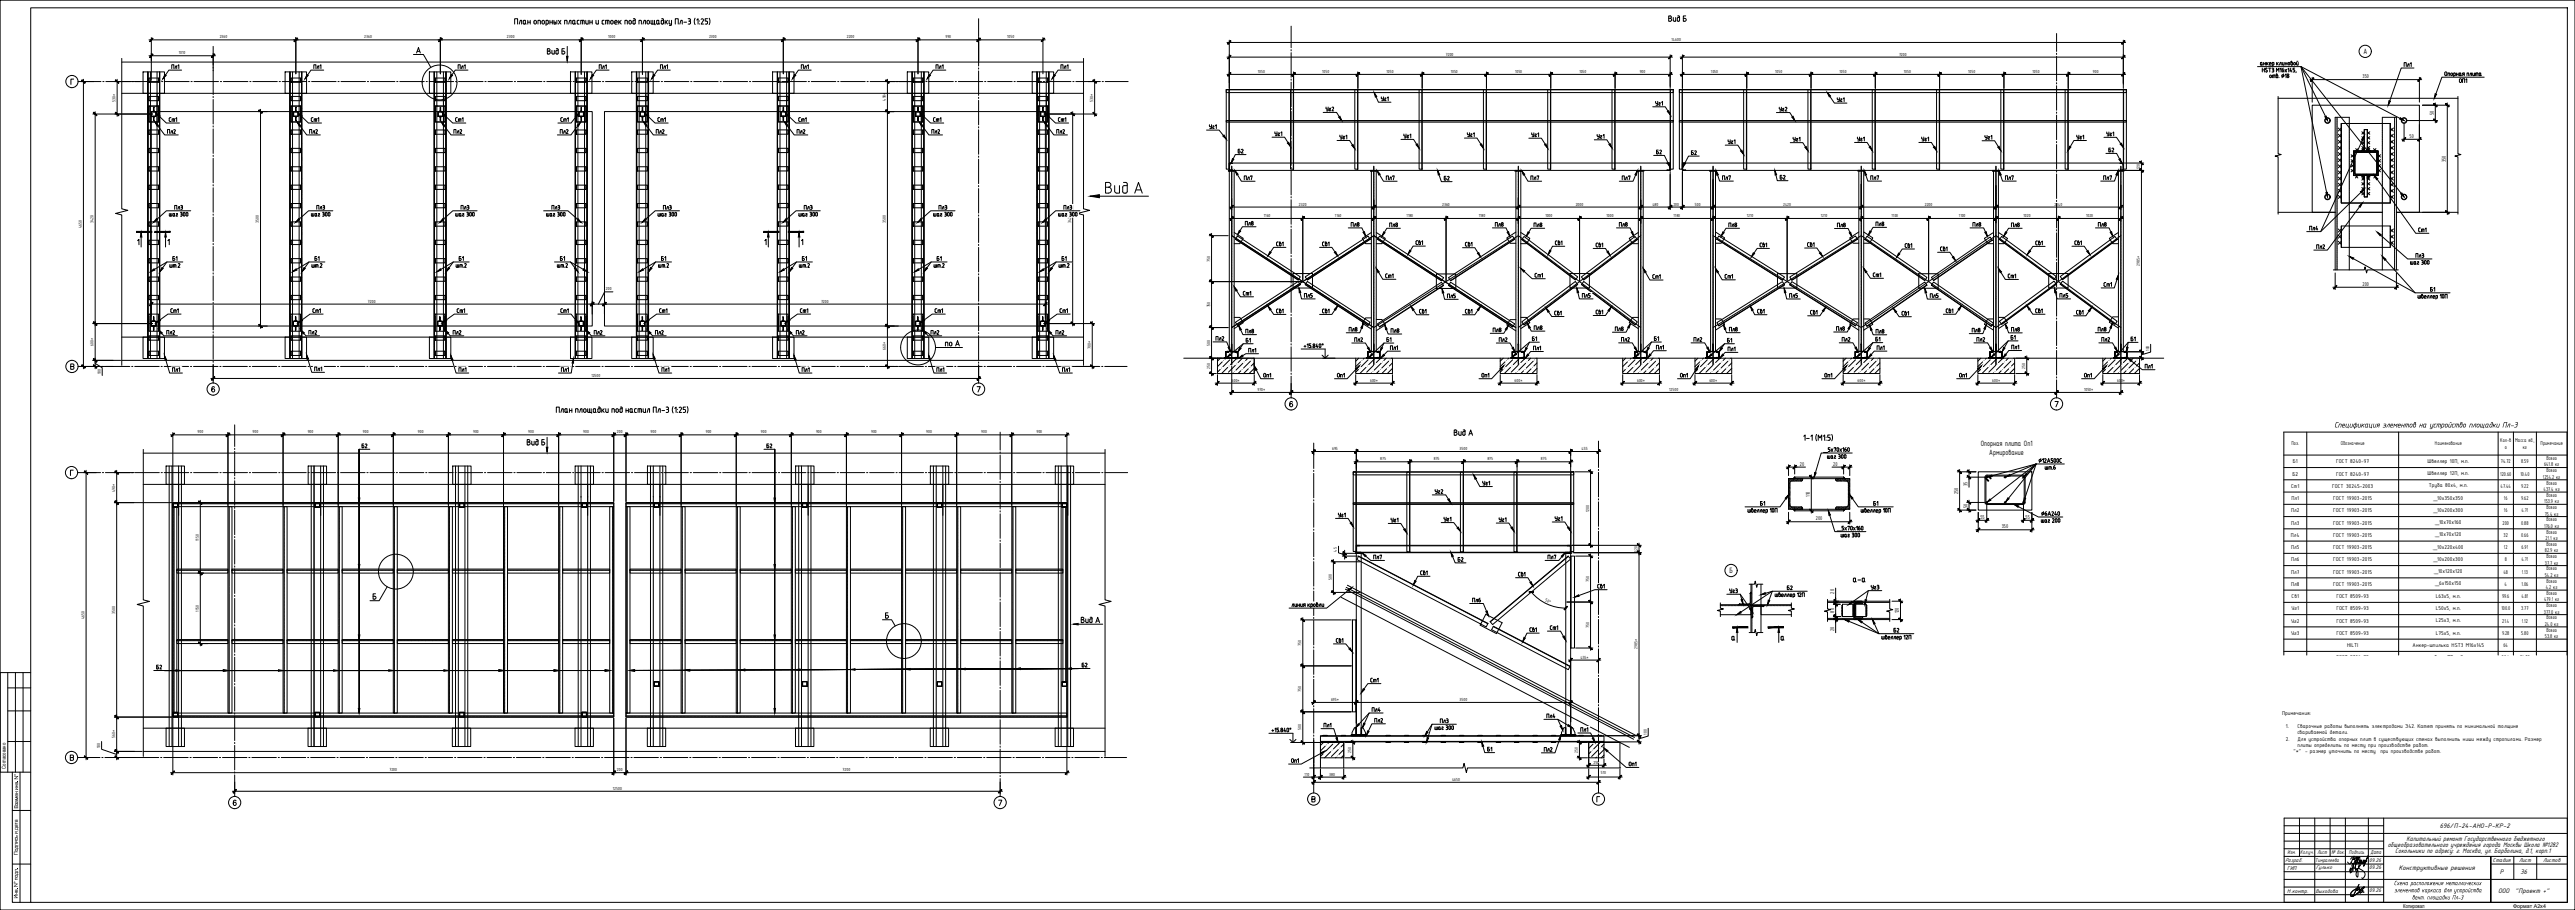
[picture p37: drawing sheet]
<svg xmlns="http://www.w3.org/2000/svg" width="1682mm" height="594mm" viewBox="0 0 1682 594" stroke-linecap="round" stroke-linejoin="round" font-family="sans-serif">
<defs><g id="words">
<g font-size="5.4">
<text x="1544" y="35">А</text>
<text x="1525" y="279">Спецификация элементов на устройство площадки Пл</text>
<text x="1640" y="279">-3</text>
<text x="1294" y="291">Опорная плита Оп1</text>
<text x="1299" y="297">Армирование</text>
<text x="1130" y="374">Б</text>
</g>
<g font-size="4.8">
<text x="1572" y="549">Капитальный ремонт Государственного бюджетного</text>
<text x="1560" y="553">общеобразовательного учреждения города Москвы Школа №1282</text>
<text x="1565" y="557">Сокольники по адресу: г. Москва, ул. Барболина, д.1, корп.1</text>
<text x="1647" y="571">36</text>
</g>
<g font-size="4.7">
<text x="1594" y="541">696/П-24-АНО-Р-КР-2</text>
<text x="1567" y="568">Конструктивные решения</text>
<text x="1633" y="571">Р</text>
<text x="1632" y="583">ООО</text>
<text x="1643" y="583">&quot;Проект +&quot;</text>
</g>
<g font-size="4.3">
<text x="1564" y="578">Схема расположения металлических</text>
<text x="1564" y="583">элементов каркаса для устройства</text>
<text x="1576" y="587">вент. площадки Пл-3</text>
</g>
<g font-size="3.9">
<text x="1543" y="51">350</text>
<text x="1590" y="75" transform="rotate(-90 1590 75)">50</text>
<text x="1574" y="90">50</text>
<text x="1598" y="106" transform="rotate(-90 1598 106)">350</text>
<text x="1543" y="187">200</text>
<text x="1497" y="291">Поз.</text>
<text x="1529" y="291">Обозначение</text>
<text x="1591" y="291">Наименование</text>
<text x="1633" y="289">Кол-в</text>
<text x="1636" y="293">о</text>
<text x="1643" y="289">Масса ед.,</text>
<text x="1648" y="293">кг</text>
<text x="1660" y="290">Примечание</text>
<text x="1176" y="304">20</text>
<text x="1198" y="304">20</text>
<text x="1498" y="302">Б1</text>
<text x="1526" y="302">ГОСТ 8240-97</text>
<text x="1586" y="302">Швеллер 10П, м.п.</text>
<text x="1634" y="302">74.72</text>
<text x="1647" y="302">8.59</text>
<text x="1662" y="304">641.8 кг</text>
<text x="1663" y="300">Всего</text>
<text x="1497" y="310">Б2</text>
<text x="1526" y="310">ГОСТ 8240-97</text>
<text x="1586" y="310">Швеллер 12П, м.п.</text>
<text x="1633" y="310">120.60</text>
<text x="1646" y="310">10.40</text>
<text x="1663" y="308">Всего</text>
<text x="1285" y="317" transform="rotate(-90 1285 317)">35</text>
<text x="1661" y="313">1254.2 кг</text>
<text x="1663" y="316">Всего</text>
<text x="1279" y="323" transform="rotate(-90 1279 323)">250</text>
<text x="1497" y="318">Ст1</text>
<text x="1523" y="318">ГОСТ 30245-2003</text>
<text x="1587" y="318">Труба 80х4, м.п.</text>
<text x="1633" y="318">47.44</text>
<text x="1647" y="318">9.22</text>
<text x="1662" y="321">437.4 кг</text>
<text x="1182" y="324" transform="rotate(-90 1182 324)">110</text>
<text x="1497" y="326">Пл1</text>
<text x="1524" y="326">ГОСТ 19903-2015</text>
<text x="1590" y="326">_10х350х350</text>
<text x="1636" y="326">16</text>
<text x="1647" y="326">9.62</text>
<text x="1662" y="329">153.9 кг</text>
<text x="1663" y="324">Всего</text>
<text x="1285" y="332" transform="rotate(-90 1285 332)">50</text>
<text x="1497" y="334">Пл2</text>
<text x="1524" y="334">ГОСТ 19903-2015</text>
<text x="1590" y="334">_10х200х300</text>
<text x="1636" y="334">16</text>
<text x="1647" y="334">4.71</text>
<text x="1663" y="332">Всего</text>
<text x="1186" y="340">200</text>
<text x="1294" y="339">55</text>
<text x="1323" y="339">55</text>
<text x="1662" y="337">75.4 кг</text>
<text x="1663" y="340">Всего</text>
<text x="1308" y="345">350</text>
<text x="1497" y="342">Пл3</text>
<text x="1524" y="342">ГОСТ 19903-2015</text>
<text x="1591" y="342">_10х70х160</text>
<text x="1635" y="342">200</text>
<text x="1647" y="342">0.88</text>
<text x="1662" y="345">176.0 кг</text>
<text x="1496" y="350">Пл4</text>
<text x="1524" y="350">ГОСТ 19903-2015</text>
<text x="1591" y="350">_10х70х120</text>
<text x="1635" y="350">32</text>
<text x="1647" y="350">0.66</text>
<text x="1663" y="353">21.1 кг</text>
<text x="1663" y="348">Всего</text>
<text x="1497" y="358">Пл5</text>
<text x="1524" y="358">ГОСТ 19903-2015</text>
<text x="1590" y="358">_10х220х400</text>
<text x="1636" y="358">12</text>
<text x="1647" y="358">6.91</text>
<text x="1663" y="356">Всего</text>
<text x="1662" y="361">82.9 кг</text>
<text x="1663" y="364">Всего</text>
<text x="1497" y="366">Пл6</text>
<text x="1524" y="366">ГОСТ 19903-2015</text>
<text x="1590" y="366">_10х200х300</text>
<text x="1636" y="366">8</text>
<text x="1647" y="366">4.71</text>
<text x="1662" y="369">37.7 кг</text>
<text x="1497" y="374">Пл7</text>
<text x="1524" y="374">ГОСТ 19903-2015</text>
<text x="1590" y="374">_10х120х120</text>
<text x="1635" y="374">48</text>
<text x="1647" y="374">1.13</text>
<text x="1662" y="377">54.2 кг</text>
<text x="1663" y="372">Всего</text>
<text x="1497" y="382">Пл8</text>
<text x="1524" y="382">ГОСТ 19903-2015</text>
<text x="1591" y="382">_6х150х150</text>
<text x="1636" y="382">4</text>
<text x="1647" y="382">1.06</text>
<text x="1663" y="380">Всего</text>
<text x="1198" y="388" transform="rotate(-90 1198 388)">20</text>
<text x="1663" y="385">4.2 кг</text>
<text x="1663" y="388">Всего</text>
<text x="1497" y="390">Св1</text>
<text x="1526" y="390">ГОСТ 8509-93</text>
<text x="1591" y="390">L63х5, м.п.</text>
<text x="1634" y="390">99.6</text>
<text x="1647" y="390">4.81</text>
<text x="1662" y="393">479.1 кг</text>
<text x="1198" y="400" transform="rotate(-90 1198 400)">80</text>
<text x="1240" y="400" transform="rotate(-90 1240 400)">120</text>
<text x="1497" y="398">Уг1</text>
<text x="1526" y="398">ГОСТ 8509-93</text>
<text x="1591" y="398">L50х5, м.п.</text>
<text x="1634" y="398">100.0</text>
<text x="1647" y="398">3.77</text>
<text x="1662" y="401">377.0 кг</text>
<text x="1663" y="396">Всего</text>
<text x="1497" y="406">Уг2</text>
<text x="1526" y="406">ГОСТ 8509-93</text>
<text x="1591" y="406">L25х3, м.п.</text>
<text x="1635" y="406">21.4</text>
<text x="1647" y="406">1.12</text>
<text x="1663" y="404">Всего</text>
<text x="1198" y="412" transform="rotate(-90 1198 412)">20</text>
<text x="1662" y="409">24.0 кг</text>
<text x="1663" y="412">Всего</text>
<text x="1497" y="414">Уг3</text>
<text x="1526" y="414">ГОСТ 8509-93</text>
<text x="1591" y="414">L75х5, м.п.</text>
<text x="1634" y="414">9.28</text>
<text x="1647" y="414">5.80</text>
<text x="1662" y="417">53.8 кг</text>
<text x="1533" y="423">HILTI</text>
<text x="1576" y="422">Анкер-шпилька HST3 M16х145</text>
<text x="1635" y="423">64</text>
<text x="1526" y="431">ГОСТ 8706-78</text>
<text x="1590" y="430">Лист ПВ, м2</text>
<text x="1634" y="431">50.4</text>
<text x="1646" y="431">24.70</text>
<text x="1491" y="467">Примечания:</text>
<text x="1493" y="475">1.</text>
<text x="1501" y="475">Сварочные работы выполнять электродами Э42. Катет принять по минимальной толщине</text>
<text x="1501" y="479">свариваемой детали.</text>
<text x="1493" y="484">2.</text>
<text x="1501" y="484">Для устройства опорных плит в существующих стенах выполнить ниши между стропилами. Размер</text>
<text x="1498" y="492">&quot;*&quot; - размер уточнить по месту</text>
<text x="1501" y="488">плиты определить по месту при производстве работ.</text>
<text x="1555" y="492">при производстве работ.</text>
<text x="1494" y="558">Изм.</text>
<text x="1503" y="557">Колуч.</text>
<text x="1507" y="557">.</text>
<text x="1514" y="558">Лист</text>
<text x="1523" y="558">№ док.</text>
<text x="1534" y="558">Подпись</text>
<text x="1548" y="558">Дата</text>
<text x="1493" y="563">Разраб.</text>
<text x="1628" y="563">Стадия</text>
<text x="1645" y="563">Лист</text>
<text x="1661" y="563">Листов</text>
<text x="1494" y="568">ГИП</text>
<text x="1494" y="583">Н.контр.</text>
</g>
<g font-size="3.7">
<text x="1512" y="563">Тимралеева</text>
<text x="1548" y="563">09.26</text>
<text x="1513" y="567">Гулько</text>
<text x="1548" y="568">09.26</text>
<text x="1513" y="583">Выходова</text>
<text x="1548" y="583">09.26</text>
</g>
<g font-size="3.5">
<text x="4" y="502" transform="rotate(-90 4 502)">Согласовано</text>
<text x="12" y="511" transform="rotate(-90 12 511)">. N°</text>
<text x="12" y="528" transform="rotate(-90 12 528)">Взамен инв</text>
<text x="12" y="558" transform="rotate(-90 12 558)">Подпись и дата</text>
<text x="12" y="587" transform="rotate(-90 12 587)">Инв . N° подл .</text>
<text x="1570" y="593">Копировал</text>
<text x="1642" y="593">Формат А2х4</text>
</g>
<g font-size="3.1">
<text x="144" y="25">2360</text>
<text x="238" y="25">2360</text>
<text x="331" y="25">2300</text>
<text x="397" y="25">1000</text>
<text x="463" y="25">2300</text>
<text x="553" y="25">2200</text>
<text x="618" y="25">990</text>
<text x="658" y="25">1050</text>
<text x="1092" y="27">14600</text>
<text x="117" y="35">1010</text>
<text x="944" y="36">7200</text>
<text x="1240" y="36">7200</text>
<text x="822" y="48">1050</text>
<text x="864" y="48">1050</text>
<text x="906" y="48">1050</text>
<text x="948" y="48">1050</text>
<text x="990" y="48">1050</text>
<text x="1032" y="48">1050</text>
<text x="1071" y="48">900</text>
<text x="1118" y="48">1050</text>
<text x="1160" y="48">1050</text>
<text x="1202" y="48">1050</text>
<text x="1244" y="48">1050</text>
<text x="1286" y="48">1050</text>
<text x="1328" y="48">1050</text>
<text x="1367" y="48">900</text>
<text x="579" y="66" transform="rotate(-90 579 66)">490*</text>
<text x="75" y="66" transform="rotate(-90 75 66)">530*</text>
<text x="714" y="66" transform="rotate(-90 714 66)">530*</text>
<text x="1398" y="111" transform="rotate(-90 1398 111)">120</text>
<text x="848" y="134">2320</text>
<text x="942" y="134">2360</text>
<text x="1029" y="134">2000</text>
<text x="1079" y="134">480</text>
<text x="1093" y="134">200</text>
<text x="1107" y="134">500</text>
<text x="1165" y="134">2420</text>
<text x="1257" y="134">2200</text>
<text x="1342" y="134">2040</text>
<text x="826" y="142">1160</text>
<text x="872" y="142">1160</text>
<text x="919" y="142">1180</text>
<text x="966" y="142">1180</text>
<text x="1009" y="142">1000</text>
<text x="1049" y="142">1000</text>
<text x="1093" y="142">1180</text>
<text x="1141" y="142">1210</text>
<text x="1189" y="142">1210</text>
<text x="1236" y="142">1100</text>
<text x="1280" y="142">1100</text>
<text x="1322" y="142">1020</text>
<text x="1363" y="142">1020</text>
<text x="54" y="149" transform="rotate(-90 54 149)">4650</text>
<text x="61" y="145" transform="rotate(-90 61 145)">3420</text>
<text x="169" y="145" transform="rotate(-90 169 145)">3500</text>
<text x="579" y="145" transform="rotate(-90 579 145)">3500</text>
<text x="700" y="145" transform="rotate(-90 700 145)">3420</text>
<text x="790" y="171" transform="rotate(-90 790 171)">750</text>
<text x="1398" y="174" transform="rotate(-90 1398 174)">2985*</text>
<text x="396" y="190">200</text>
<text x="240" y="198">7200</text>
<text x="536" y="198">7200</text>
<text x="790" y="201" transform="rotate(-90 790 201)">750</text>
<text x="61" y="226" transform="rotate(-90 61 226)">600*</text>
<text x="712" y="228" transform="rotate(-90 712 228)">700*</text>
<text x="790" y="226" transform="rotate(-90 790 226)">500</text>
<text x="579" y="229" transform="rotate(-90 579 229)">660*</text>
<text x="1404" y="229" transform="rotate(-90 1404 229)">100</text>
<text x="66" y="244" transform="rotate(-90 66 244)">100</text>
<text x="790" y="241" transform="rotate(-90 790 241)">250</text>
<text x="1323" y="241" transform="rotate(-90 1323 241)">250</text>
<text x="386" y="246">12500</text>
<text x="805" y="249">600*</text>
<text x="895" y="249">600*</text>
<text x="989" y="249">600*</text>
<text x="1069" y="249">600*</text>
<text x="1117" y="249">600*</text>
<text x="1213" y="249">600*</text>
<text x="1301" y="249">600*</text>
<text x="1383" y="249">600*</text>
<text x="821" y="255">970*</text>
<text x="1090" y="255">12500</text>
<text x="1361" y="255">1050*</text>
<text x="129" y="283">900</text>
<text x="165" y="283">900</text>
<text x="201" y="283">900</text>
<text x="237" y="283">900</text>
<text x="273" y="283">900</text>
<text x="309" y="283">900</text>
<text x="345" y="283">900</text>
<text x="381" y="283">900</text>
<text x="403" y="283">200</text>
<text x="425" y="283">900</text>
<text x="461" y="283">900</text>
<text x="497" y="283">900</text>
<text x="533" y="283">900</text>
<text x="569" y="283">900</text>
<text x="605" y="283">900</text>
<text x="641" y="283">900</text>
<text x="677" y="283">900</text>
<text x="870" y="294">695</text>
<text x="953" y="294">3500</text>
<text x="1033" y="294">455</text>
<text x="902" y="300">875</text>
<text x="937" y="300">875</text>
<text x="972" y="300">875</text>
<text x="1007" y="300">875</text>
<text x="75" y="321" transform="rotate(-90 75 321)">490*</text>
<text x="1038" y="334" transform="rotate(-90 1038 334)">1200</text>
<text x="130" y="353" transform="rotate(-90 130 353)">1150</text>
<text x="873" y="360" transform="rotate(-90 873 360)">45</text>
<text x="1070" y="360" transform="rotate(-90 1070 360)">120</text>
<text x="870" y="379" transform="rotate(-90 870 379)">500</text>
<text x="1038" y="380" transform="rotate(-90 1038 380)">750</text>
<text x="1009" y="393" transform="rotate(25 1009 393)">50°</text>
<text x="75" y="401" transform="rotate(-90 75 401)">3500</text>
<text x="130" y="399" transform="rotate(-90 130 399)">1150</text>
<text x="55" y="404" transform="rotate(-90 55 404)">4650</text>
<text x="1038" y="410" transform="rotate(-90 1038 410)">750</text>
<text x="850" y="422" transform="rotate(-90 850 422)">750</text>
<text x="1070" y="424" transform="rotate(-90 1070 424)">2985*</text>
<text x="1032" y="430">455*</text>
<text x="850" y="452" transform="rotate(-90 850 452)">750</text>
<text x="869" y="458">695*</text>
<text x="953" y="458">3500</text>
<text x="850" y="477" transform="rotate(-90 850 477)">500</text>
<text x="1076" y="480" transform="rotate(-90 1076 480)">100</text>
<text x="75" y="482" transform="rotate(-90 75 482)">560*</text>
<text x="65" y="488" transform="rotate(-90 65 488)">100</text>
<text x="883" y="492" transform="rotate(-90 883 492)">250</text>
<text x="1031" y="492" transform="rotate(-90 1031 492)">250</text>
<text x="254" y="503">7200</text>
<text x="403" y="503">200</text>
<text x="550" y="503">7200</text>
<text x="1041" y="499">250</text>
<text x="852" y="506">110</text>
<text x="868" y="506">380</text>
<text x="949" y="510">4650</text>
<text x="1046" y="506">510</text>
<text x="400" y="516">12500</text>
</g>
</g></defs>
<!-- layer: 0 -->
<g fill="none" stroke="#000" stroke-width=".65">
<path d="M80 41h628M93 47h14v14h-14zM96 47v187M97 47v187M97 51h7v3h-7zM98 47v187M103 47v187M104 47v187M186 47h14v14h-14zM189 47v187M190 51h6v3h-6zM191 47v187"/>
<path d="M195 47v187M197 47v187M280 47h14v14h-14zM283 47v187M284 47v187M284 51h7v3h-7zM285 47v187M290 47v187M291 47v187M292 47v187M373 47h14v14h-14zM376 47v187"/>
<path d="M376 51h7v3h-7zM378 47v187M382 47v187M383 47v187M384 47v187M413 47h14v14h-14zM416 47v187M416 51h7v3h-7zM418 47v187M422 47v187M423 47v187M424 47v187"/>
<path d="M505 47h14v14h-14zM508 47v187M508 51h7v3h-7zM510 47v187M514 47v187M515 47v187M516 47v187M593 47h14v14h-14zM596 47v187M596 51h7v3h-7zM598 47v187M602 47v187"/>
<path d="M603 47v187M604 47v187M674 47h14v14h-14zM677 47v187M678 51h6v3h-6zM679 47v187M683 47v187M685 47v187M801 58h2v52h-2zM801 58h292v2h-292zM801 59h292M803 58v52"/>
<path d="M843 58h2v52h-2zM845 58v52M885 58h2v52h-2zM887 58v52M927 58h2v52h-2zM929 58v52M969 58h2v52h-2zM971 58v52M1011 58h2v52h-2zM1013 58v52M1053 58h2v52h-2zM1055 58v52"/>
<path d="M1091 58h2v52h-2zM1091 58v52M1097 58h2v52h-2zM1097 58h292v2h-292zM1097 59h292M1099 58v52M1139 58h2v52h-2zM1141 58v52M1181 58h2v52h-2zM1183 58v52M1223 58h2v52h-2zM1225 58v52"/>
<path d="M1265 58h2v52h-2zM1267 58v52M1307 58h2v52h-2zM1309 58v52M1349 58h2v52h-2zM1351 58v52M1387 58h2v52h-2zM1387 58v52M1509 52h73M1510 50v17M1580 50v17M80 61h628"/>
<path d="M97 69h7v11h-7zM97 63h7v3h-7zM99 73h3v3h-3zM99 73h288v140h-288zM99 76h3M99 76v-3h3v3M100 76h.1M100 73v-1zM100 76l1 3zM100 70l1 3zM101 76h.1M101 72v1z"/>
<path d="M102 76h.1M190 69h6v11h-6zM190 63h6v3h-6zM192 73h3v3h-3zM192 76h2M192 76v-3h3v3M193 76h.1M193 73v-1zM193 76v3zM193 70v3zM193 76h1zM193 72l1 1z"/>
<path d="M195 76h.1M284 69h7v11h-7zM284 63h7v3h-7zM286 73h3v3h-3zM286 76h3M286 76v-3h3v3M287 76h.1M287 73v-1zM287 76l1 3zM287 70l1 3zM288 76h.1M288 72v1z"/>
<path d="M289 76h.1M290 69h.1M376 69h7v11h-7zM376 63h7v3h-7zM378 73h3v3h-3zM378 76h3M378 76v-3h3v3M379 76h.1M379 73v-1zM379 76l1 3zM379 70l1 3zM380 76h.1"/>
<path d="M380 72v1zM381 76h.1M395 73h288v140h-288zM416 69h7v11h-7zM416 63h7v3h-7zM418 73h3v3h-3zM418 76h3M418 76v-3h3v3M419 76h.1M419 73v-1zM419 76l1 3zM419 70l1 3z"/>
<path d="M420 76h.1M420 72v1zM421 76h.1M508 69h7v11h-7zM508 63h7v3h-7zM510 73h3v3h-3zM511 76h.1M511 73v-1zM511 76l1 3zM511 70l1 3zM512 76h.1M512 72v1z"/>
<path d="M596 69h7v11h-7zM596 63h7v3h-7zM598 73h3v3h-3zM598 76h3M598 76v-3h3v3M599 76h.1M599 76l1 3zM599 70l1 3zM599 72v1zM600 76h.1M600 72v1zM601 76h.1"/>
<path d="M678 69h6v11h-6zM678 63h6v3h-6zM680 73h3v3h-3zM680 76h2M680 76v-3h3v3M681 76h.1M681 73v-1zM681 76v3zM681 70v3zM681 76h1zM681 72l1 1zM683 76h.1"/>
<path d="M801 79h292v1h-292zM801 79h292M1097 79h292v1h-292zM1097 79h292M1488 64h118M1527 77v99M1564 77v99M1572 79h20M1582 69h18M1591 67v13M1599 67v73M97 85h7v3h-7z"/>
<path d="M97 97h7v3h-7zM190 85h6v3h-6zM190 97h6v3h-6zM284 85h7v3h-7zM284 97h7v3h-7zM376 85h7v3h-7zM376 97h7v3h-7zM416 85h7v3h-7zM416 97h7v3h-7zM508 85h7v3h-7zM508 97h7v3h-7zM596 85h7v3h-7z"/>
<path d="M596 97h7v3h-7zM678 85h6v3h-6zM678 97h6v3h-6zM1529 81h32v52h-32zM1537 99h16v16h-16zM1539 99h-1v1M1539 99h1M1540 99h1M1541 99h1M1542 99h1M1542 99l2-2v2zM1543 99h.1"/>
<path d="M1544 99h.1M1544 85h2v14h-2zM1545 99h.1M1546 99h.1M1546 97l2 2h-2zM1546 99h1M1547 99h1M1548 99h1M1549 99h1M1550 99h1M1551 99h1M1552 99h1v1"/>
<path d="M1569 91h13M1570 81v11M1580 81v11M97 109h7v3h-7zM190 109h6v3h-6zM284 109h7v3h-7zM376 109h7v3h-7zM416 109h7v3h-7zM508 109h7v3h-7zM596 109h7v3h-7zM678 109h6v3h-6zM802 111h5v1h-5z"/>
<path d="M803 112h3v117h-3zM803 106h288v5h-288zM803 106h2l-2 1v4h2h-2zM805 108v130M805 111h.1M895 111h5v1h-5zM896 112h3v117h-3zM897 108v130M990 111h4v1h-4zM990 112h3v117h-3zM992 108v130M1070 111h4v1h-4z"/>
<path d="M1070 112h3v117h-3zM1072 108v130M1089 111h.1M1089 107l2-1v5h-2M1089 107h2v4h-2M1099 106h2l-2 1v4h2h-2zM1101 111h.1M1117 111h4v1h-4zM1117 112h4v117h-4zM1119 108v130M1214 111h4v1h-4zM1214 112h3v117h-3z"/>
<path d="M1216 108v130M1302 111h4v1h-4zM1302 112h3v117h-3zM1304 108v130M1383 111h5v1h-5zM1384 112h3v117h-3zM1385 106h2v5h-2h2v-4zM1385 111h.1M1385 108v130M1387 106h-288v5h288M1538 113v1h1M1538 100v1"/>
<path d="M1538 101v1M1538 102v1M1538 103v1M1538 104v1M1538 105v1M1538 106h.1M1538 107h.1M1538 108h.1M1538 109h.1M1538 109v1M1538 110v1M1538 111v1"/>
<path d="M1538 112v1M1539 114h1M1540 114h1M1541 114h1M1542 114h1M1542 115h2v2zM1543 114h.1M1544 114h.1M1544 115h2v14h-2zM1545 114h.1M1546 114h.1M1546 115h2l-2 2z"/>
<path d="M1546 114h1M1547 114h1M1548 114h1M1549 114h1M1550 114h1M1551 114h1M1553 113v1h-1M1553 100v1M1553 101v1M1553 102v1M1553 103v1M1553 104v1"/>
<path d="M1553 105v1M1553 106h.1M1553 107h.1M1553 108h.1M1553 109h.1M1553 109v1M1553 110v1M1553 111v1M1553 112v1M97 121h7v3h-7zM97 133h7v3h-7zM190 121h6v3h-6z"/>
<path d="M190 133h6v3h-6zM284 121h7v3h-7zM284 133h7v3h-7zM376 121h7v3h-7zM376 133h7v3h-7zM416 121h7v3h-7zM416 133h7v3h-7zM508 121h7v3h-7zM508 133h7v3h-7zM596 121h7v3h-7zM596 133h7v3h-7zM678 121h6v3h-6z"/>
<path d="M678 133h6v3h-6zM1488 139h37h-15v-70h70v70h-15h41M1535 139h21M97 145h7v3h-7zM97 157h7v3h-7zM190 145h6v3h-6zM190 157h6v3h-6zM284 145h7v3h-7zM284 157h7v3h-7zM376 145h7v3h-7zM376 157h7v3h-7zM416 145h7v3h-7z"/>
<path d="M416 157h7v3h-7zM508 145h7v3h-7zM508 157h7v3h-7zM596 145h7v3h-7zM596 157h7v3h-7zM678 145h6v3h-6zM678 157h6v3h-6zM805 154h.1M805 154h1M806 155h.1M806 152l6 4-2 3h-4M807 155h.1"/>
<path d="M807 155l1 1M807 156l41 27M808 156h.1M808 154l41 27-1 2-41-27zM809 156v1M809 157h.1M809 157h1M810 157l1 1M811 158l2 1M811 158h.1M812 159h1M813 160h2"/>
<path d="M888 160h.1M889 160h-2M891 158l-2 1M892 157l-1 1M892 157h.1M893 157h-1M893 157h.1M893 156v1M894 156h.1M895 156h.1M895 156l-41 27M895 155l-1 1"/>
<path d="M895 155h.1M896 155h.1M896 152l-6 4 2 3h4M897 154h-1M897 154h.1M897 154h1M898 154h.1M898 155h.1M899 155h.1M899 152l6 4-2 3h-4M899 155h1M900 155l1 1"/>
<path d="M900 156l42 27M900 156h.1M901 156h.1M901 154l42 27-1 2-42-27zM901 156l1 1M902 157h.1M902 157l1 1M903 158l3 1M905 159h.1M906 160h1M907 160h.1M989 156l-42 27"/>
<path d="M990 152l-6 3 2 4h4M993 152l6 4-2 3h-4M994 156l35 27M996 154l35 27-2 2-35-27zM1069 156l-35 27M1070 152l-6 4 2 3h4M1072 154l-80 60M1119 154l97 60 88-60 81 60M1121 151l6 4-3 4h-3M1122 156l42 27M1123 154l43 27-2 2-43-27zM1213 156l-43 27"/>
<path d="M1214 151l-6 4 2 4h4M1217 151l6 4-2 4h-4M1218 156l39 27M1220 154l39 27-2 2-39-27zM1301 157l-38 26M1302 152l-6 4 2 3h4M1305 152l6 4-2 3h-4M1306 156l36 26M1308 154l35 27-1 2-36-27zM1383 156l-36 26M1384 152l-6 4 2 3h4M1385 154l-81 60-88-60-97 60"/>
<path d="M1529 148h32v13h-32zM97 169h7v3h-7zM190 169h6v3h-6zM284 169h7v3h-7zM376 169h7v3h-7zM416 169h7v3h-7zM508 169h7v3h-7zM596 169h7v3h-7zM678 169h6v3h-6zM815 160l2 2M817 162h.1M817 162l1 1"/>
<path d="M818 162h.1M818 163h.1M819 163h.1M819 163l1 1M820 164h.1M820 164h1M821 164h.1M821 164l1 1M822 165h.1M822 165l1 1M823 166h.1M823 166h1"/>
<path d="M824 166h.1M824 166l1 1M825 167h.1M825 167l1 1M826 168h.1M826 168l2 1M827 168h.1M827 169h.1M828 169h.1M828 169h1M829 169h.1M829 169v1"/>
<path d="M829 170h.1M830 170h.1M830 170l1 1M831 171h.1M832 171v1M832 172h1M833 172h.1M833 172l2 1M834 173h.1M835 174h1M836 174h.1M836 174l1 1"/>
<path d="M837 175h.1M837 175l2 1M839 176l1 1M839 176h1M840 177h.1M840 177l1 1M841 177h.1M841 178h2M843 178v1M843 179h.1M843 179h1M844 179h.1"/>
<path d="M844 180h.1M844 180h1M845 179h12v9h-12zM845 180h.1M857 180h.1M858 180h-1M858 180h.1M858 179h.1M859 179h.1M859 178v1M860 178h.1M861 178h-2"/>
<path d="M861 177h.1M862 177l-1 1M862 177h.1M863 176l-1 1M864 175l-1 1M865 175h.1M866 174l-1 1M866 174h.1M867 174h.1M867 173h.1M868 173h-1M868 173h.1"/>
<path d="M869 172v1M869 172h.1M869 172l-1 1M870 172h-1M870 171h.1M870 171v1M871 171h.1M872 170l-1 1M872 170h.1M873 169l-1 1M873 169h.1M874 169h.1"/>
<path d="M875 169h.1M875 168h.1M876 168l-3 1M876 168h.1M877 167h.1M877 167l-1 1M878 166v1M878 166l-1 1M878 166h.1M879 166h-1M879 166h.1M879 165v1"/>
<path d="M880 165h.1M881 165h-1M881 164v1M881 164h.1M882 164h-1M882 164h.1M883 163h.1M883 163l-1 1M884 163h.1M884 162h.1M885 162l-1 1M885 162h.1"/>
<path d="M887 161h.1M887 160l-2 2M907 160h1M908 160v1M908 161h.1M909 161h.1M909 161l1 1M909 162h.1M910 162h.1M910 162l1 1M911 162h.1M911 163h.1"/>
<path d="M911 163l1 1M913 164h.1M913 164h1M914 164h.1M914 164v1M914 165h1M915 165h.1M915 166h1M916 166h.1M916 166h1M917 166h.1M917 166v1"/>
<path d="M917 167h.1M917 167h1M918 167h.1M918 167l1 1M919 168h.1M919 168l2 1M920 168h.1M920 169h.1M921 169h.1M922 169l1 1M923 170h.1M923 170l1 1"/>
<path d="M924 171h.1M924 171l1 1M925 171h.1M925 172h.1M926 172h.1M926 172l1 1M926 172v1M927 173h.1M927 173h1M928 174h.1M928 174h1M929 174h.1"/>
<path d="M929 174l1 1M930 175l2 1M932 176l1 1M933 177h.1M933 177l1 1M934 177h.1M934 178h.1M934 178h1M935 178h.1M936 178v1M936 179h.1M936 179h1"/>
<path d="M937 179h.1M937 180h.1M937 180h1M938 180h.1M938 179h13v9h-13zM1025 179h13v9h-12v-9M1174 179h-13v9h13v-9M1253 179h13v9h-13zM1351 179h-13v9h13v-9M1525 176v-99h10v99M1525 178v11M1556 176v-99h9v99"/>
<path d="M1565 178v11M97 181h7v3h-7zM97 193h7v3h-7zM190 181h6v3h-6zM190 193h6v3h-6zM284 181h7v3h-7zM284 193h7v3h-7zM376 181h7v3h-7zM376 193h7v3h-7zM416 181h7v3h-7zM416 193h7v3h-7zM508 181h7v3h-7z"/>
<path d="M508 193h7v3h-7zM596 181h7v3h-7zM596 193h7v3h-7zM678 181h6v3h-6zM678 193h6v3h-6zM827 200h-1M827 200h.1M827 199v1M827 199h.1M828 199h-1M828 199h.1M829 198h.1"/>
<path d="M829 198l-1 1M830 197v1M830 197h.1M831 197h-1M831 197h.1M831 196v1M832 196l-1 1M832 196h.1M833 196h.1M833 195l-1 1M833 195h.1M838 192h.1"/>
<path d="M838 192l-5 3M839 192h-1M839 192h.1M839 191h.1M840 191h.1M841 191h-1M841 190v1M841 190h.1M842 190h.1M842 189l-1 1M842 189h.1M843 189h-1"/>
<path d="M843 189h.1M844 189h.1M844 188v1M845 188h-1M845 188h.1M846 180h.1M846 180v1M846 187l-1 1M846 181h.1M846 187h.1M846 181h1M847 187h-1"/>
<path d="M847 181v1M847 187h.1M847 186v1M847 181h.1M847 186h.1M848 186h-1M848 182h.1M848 186h.1M848 182l1 1M849 185h-1M849 182h.1M849 185h.1"/>
<path d="M849 183h.1M849 183h1M849 186l-41 26M850 183h.1M850 185h.1M850 184l-1 1M850 184h.1M850 184l3 1M851 184h.1M852 184h-2M852 183h.1M853 181l41-27 1 2-41 27z"/>
<path d="M853 186l41 26M853 183h.1M853 185h.1M853 185l1 1M854 182l-1 1M854 182h.1M854 184l41 26-1 3-41-27zM854 186h.1M854 186h1M855 186h.1M855 186l1 1M855 187h.1"/>
<path d="M855 181l-1 1M856 181h-1M856 187h.1M856 181h.1M856 187l1 1M856 180v1M856 180h.1M857 188h.1M857 188h1M858 188h.1M858 188v1M858 189h.1"/>
<path d="M859 189h.1M859 189h1M860 189h.1M860 189l3 2M863 191l1 1M863 192h.1M864 192l4 3M866 194h1M867 194h.1M868 195h.1M869 195h.1M869 195l1 1"/>
<path d="M870 196h.1M870 196l1 1M871 197h.1M871 197h1M872 197v1M873 198h.1M873 198l1 1M874 199h.1M875 199h.1M875 199v1M875 200h.1M875 200h1"/>
<path d="M876 200h.1M938 180l1 1M939 181h.1M940 181l1 1M941 182h.1M941 182l1 1M942 183h.1M942 183h1M943 183h.1M943 186l-42 27M943 184h1M944 184h.1"/>
<path d="M944 184l1 1M945 185h.1M945 185h1M946 185h.1M946 185l1 1M946 181l42-27 1 2-41 27zM946 186l42 27M946 186h.1M947 186h.1M947 186h1M948 184l41 27-1 3-42-28zM948 186h.1"/>
<path d="M948 186v1M948 187h.1M949 187h.1M949 187l1 1M950 188h.1M950 188h1M951 188v1M951 189h.1M951 189h1M952 189h.1M953 189v1M953 190h1"/>
<path d="M953 190h.1M954 190h.1M954 190l1 1M955 191l2 1M956 192h.1M957 192l3 3M957 192h.1M961 195h.1M961 195h1M962 195h.1M962 195v1M962 196h.1"/>
<path d="M963 196h.1M963 196l1 1M963 196v1M964 197h.1M964 197h1M965 197h.1M965 197v1M965 198h.1M965 198l2 1M966 198h.1M967 199h.1M967 199h1"/>
<path d="M968 199h.1M968 199v1M968 200h.1M968 200h1M1030 186l-35 26M1033 181l35-27 2 2-35 27zM1033 186l35 26M1035 184l35 26-2 2-35-26zM1166 186l-43 27M1169 181l43-27 1 2-43 27zM1169 186l43 27M1170 184l43 27-1 2-43-27z"/>
<path d="M1259 186l-40 27M1262 181l38-26 1 2-38 26zM1262 186l39 27M1263 184l39 27-1 2-39-27zM1343 185l-36 27M1346 181l35-27 2 2-36 27zM1346 185l36 27M1347 184l36 26-2 2-35-26zM1524 188h43M97 205h7v11h-7zM97 219h7v3h-7zM99 210h3v3h-3z"/>
<path d="M99 213h3M100 213h.1M100 210v-1zM100 213l1 3zM100 207l1 3zM101 213h.1M101 209v1zM102 210h-3v2M102 210v2M102 213h.1M190 205h6v11h-6zM190 219h6v3h-6z"/>
<path d="M192 210h3v3h-3zM192 213h.1M192 212v-2h3v2M193 213h.1M193 210v-1zM193 213v3zM193 207v3zM193 213h1h-1zM193 209l1 1zM195 213h-3M284 205h7v11h-7zM284 219h7v3h-7z"/>
<path d="M286 210h3v3h-3zM286 213h3M287 213h.1M287 210v-1zM287 213l1 3zM287 207l1 3zM288 213h.1M288 209v1zM289 210h-3v2M289 210v2M289 213h.1M376 205h7v11h-7z"/>
<path d="M376 219h7v3h-7zM378 210h3v3h-3zM378 213h.1M378 212v-2h3v2M379 213h.1M379 210v-1zM379 213l1 3zM379 207l1 3zM380 213h.1M380 209v1zM381 213h-3M416 205h7v11h-7z"/>
<path d="M416 219h7v3h-7zM418 210h3v3h-3zM418 213h.1M418 212v-2h3v2M419 213h.1M419 210v-1zM419 213l1 3zM419 207l1 3zM420 213h.1M420 209v1zM421 213h-3M508 205h7v11h-7z"/>
<path d="M508 219h7v3h-7zM510 210h3v3h-3zM510 213h3M510 212v-2h3v2M511 213h.1M511 210v-1zM511 213l1 3zM511 207l1 3zM512 213h.1M512 209v1zM596 205h7v11h-7zM596 219h7v3h-7z"/>
<path d="M598 210h3v3h-3zM598 213h.1M598 212v-2h3v2M599 213h.1M599 210v-1zM599 213l1 3zM599 207l1 3zM600 213h.1M600 209v1zM601 213h-3M678 205h6v11h-6zM678 219h6v3h-6z"/>
<path d="M680 210h3v3h-3zM680 213h.1M680 212v-2h3v2M681 213h.1M681 210v-1zM681 213v3zM681 207v3zM681 213h1h-1zM681 209l1 1zM683 213h-3M805 214h.1M805 213v1"/>
<path d="M805 213h.1M806 213h.1M806 207h4l2 4-6 4M807 210l41-26 1 2-41 27zM807 212l-2 1M808 212h-1M809 211l-1 1M809 211h.1M810 211h.1M811 210h.1M811 210l-2 1M812 209h-1"/>
<path d="M813 209h-1M813 209h.1M813 208h.1M814 208h-1M814 208h.1M815 207h.1M815 207l-1 1M816 206l-1 1M817 206h.1M818 205l-1 1M818 205h.1M819 205h.1"/>
<path d="M819 205h-1M819 204v1M820 204h.1M820 204h-1M821 204h.1M821 203h.1M822 203h-1M822 203h.1M822 202h.1M823 202h.1M823 202l-1 1M824 201h.1"/>
<path d="M824 201l-1 1M825 201h-1M825 201h.1M825 200v1M825 200h.1M826 200h-1M826 200h.1M876 200h1M877 200h.1M877 200v1M877 201h.1M877 201h1"/>
<path d="M878 201h.1M878 201l1 1M879 202h.1M879 202l1 1M880 203h.1M880 203h1M881 204h.1M881 204h1M882 204h.1M882 204h1M883 204v1M883 205h.1"/>
<path d="M883 205h1M884 205h.1M884 205l1 1M885 206h.1M886 206l1 1M886 206h.1M886 207h.1M887 207l1 1M888 208h1M889 209h.1M889 209h1M890 209h1"/>
<path d="M891 210l2 1M891 210h.1M892 211h.1M893 211h.1M894 211h.1M894 211v1M894 212h.1M894 212h1M895 212h.1M895 212v1M896 213h.1M896 208h-4l-2 3 6 4"/>
<path d="M896 213h1M897 213h.1M897 213v1M897 214h.1M897 214l95-60 80 60M899 209h4l2 3-6 4M900 211l42-27 1 2-42 28zM969 200h.1M969 200l1 1M970 201h.1M970 201h1M971 201h.1"/>
<path d="M971 201l1 1M972 202h.1M972 202l1 1M973 202h.1M973 203h.1M974 203h.1M974 204h.1M974 204h1M975 204h.1M976 204v1M976 205h.1M976 205h1"/>
<path d="M977 205h.1M977 205l1 1M978 206h.1M978 206l3 2M979 207h.1M980 207h.1M981 208h1M982 209h.1M982 209h1M983 209h.1M983 210l3 1M984 210h.1"/>
<path d="M986 211h.1M986 211l1 1M987 212h.1M988 212v1M988 213h.1M988 213h1M989 213h.1M990 213h.1M990 213v1M990 214h.1M990 209h-4l-2 3 6 4M993 207h4l2 4-6 4"/>
<path d="M994 210l35-26 2 2-35 26zM1070 207h-4l-2 4 6 4M1121 208h3l3 4-6 4M1121 211l43-27 2 2-43 27zM1214 208h-4l-2 4 6 4M1217 208h4l2 4-6 4M1218 211l39-27 2 2-39 27zM1302 208h-4l-2 4 6 4M1305 207h4l2 4-6 4M1306 210l36-26 1 1-35 27zM1384 207h-4l-2 3 6 4M80 235h628"/>
<path d="M80 220h628M93 220h14v14h-14zM97 229h7v3h-7zM186 220h14v14h-14zM190 229h6v3h-6zM280 220h14v14h-14zM284 229h7v3h-7zM373 220h14v14h-14zM376 229h7v3h-7zM413 220h14v14h-14zM416 229h7v3h-7zM505 220h14v14h-14z"/>
<path d="M508 229h7v3h-7zM593 220h14v14h-14zM596 229h7v3h-7zM674 220h14v14h-14zM678 229h6v3h-6zM773 234h640M795 234v10h24v-10M795 234h24v10h-24zM800 234h10zM801 230h.1M801 229l7 1zM802 233h-1v-3h1h-1v4h1"/>
<path d="M804 225h1v4h-1zM807 230h2v4h-2M807 233h.1M807 230h1v3h-1M808 230h.1M886 234v10h24v-10M892 234h10zM893 230h1M894 229l7 1zM894 230h.1M895 233h-1v-3h1h-2v4h2M897 225h1v4h-1z"/>
<path d="M900 233h1v-1v-2h-1h1v4h-1M901 230h.1M980 234v10h24v-10M987 234h10zM988 230h1M989 229l6 1zM989 230h.1M990 233h-2v-3h2h-2v4h2M992 225v4zM994 233h2v-1v-2h-2h2v4h-2M995 230h.1M1060 234v10h24v-10"/>
<path d="M1067 234h10zM1068 230h1M1069 230h.1M1069 229l6 1zM1070 233h-2v-3h2h-2v4h2M1072 225v4zM1074 233h2v-1v-2h-2h2v4h-2M1075 230h.1M1107 234v10h24v-10M1114 234h10zM1115 230h1M1116 230h.1"/>
<path d="M1116 229l6 1zM1117 233h-2v-3h2h-2v4h2M1119 225v4zM1121 233h2v-3h-2h2v4h-2M1122 230h.1M1204 234v10h24v-10M1211 234h10zM1212 230h1M1212 230v3M1212 230h2h-2v4l1-1M1212 233h1M1213 229l6 1z"/>
<path d="M1213 230h.1M1216 225v4zM1218 233h1M1219 230h.1M1219 230v3M1219 230h-1h2v4l-2-1M1292 234v10h24v-10M1299 234h10zM1300 230h1M1301 229l6 1zM1301 230h.1M1302 233h-2v-3h2h-2v4h2"/>
<path d="M1304 225v4zM1306 233h2v-3h-2h2v4h-2M1307 230h.1M1374 234v10h24v-10M1380 234h10zM1381 230h1M1382 229l7 1zM1382 230h.1M1383 233h-1v-3h1h-2v4h2M1385 225h1v4h-1zM1388 233h1v-1v-2h-1h1v4h-1M1389 230h.1"/>
<path d="M94 296h628M94 316h628M108 304h12v12h-12zM111 304v183M112 304v183M117 304v183M119 304v183M201 304h12v12h-12zM203 304v183M205 304v183M209 304v183M211 304v183"/>
<path d="M296 304h12v12h-12zM298 304v183M299 304v183M304 304v183M306 304v183M376 304h12v12h-12zM378 304v183M380 304v183M384 304v183M386 304v183M423 304h12v12h-12zM425 304v183"/>
<path d="M427 304v183M431 304v183M433 304v183M520 304h12v12h-12zM522 304v183M524 304v183M528 304v183M528 316v20M530 304v183M608 304h12v12h-12zM610 304v183M612 304v183"/>
<path d="M616 304v183M616 316v20M618 304v183M689 304h12v12h-12zM691 304v183M693 304v183M697 304v183M699 304v183M884 308h2v52h-2zM884 308h144v2h-144zM884 308h144M886 308v52"/>
<path d="M919 308h2v52h-2zM921 308v52M954 308h2v52h-2zM956 308v52M989 308h2v52h-2zM991 308v52M1026 308h2v52h-2zM1026 308v52M1168 312h9v2h-6l-2 1v15l1 1h7v1h-9zM1168 312h4M1171 312l1-1v1zM1172 311h32v1h-32z"/>
<path d="M1199 312h9v20h-9l1-1h6l1-1v-15l-1-1h-6zM1204 311l1 1h-1zM1292 308h35v25h-35zM113 328h288v140h-288zM113 328h3v3h-3zM113 328h288v3h-288zM113 331h3v135h-3zM113 329h288M114 331v135M149 331h3v135h-3zM150 331v135M185 331h3v135h-3z"/>
<path d="M186 331v135M206 328h3v3h-3zM221 331h3v135h-3zM222 331v135M257 331h3v135h-3zM258 331v135M293 331h3v135h-3zM294 331v135M300 328h3v3h-3zM329 331h3v135h-3zM330 331v135M365 331h3v135h-3z"/>
<path d="M366 331v135M380 328h3v3h-3zM398 331h3v135h-3zM400 331v135M409 328h288v3h-288zM409 328h288v140h-288zM409 331h3v135h-3zM409 329h288M410 331v135M427 328h4v3h-4zM427 328h3v3h-3zM445 331h3v135h-3z"/>
<path d="M446 331v135M481 331h3v135h-3zM482 331v135M517 331h3v135h-3zM518 331v135M524 328h3v3h-3zM524 328v3M525 328h2v3h-2M553 331h3v135h-3zM554 331v135M589 331h3v135h-3zM590 331v135"/>
<path d="M612 328h3v3h-3zM625 331h3v135h-3zM626 331v135M661 331h3v135h-3zM662 331v135M694 328h3v3h-3zM694 331h3v115h-3zM696 331v115M884 328h144v1h-144zM884 328h144M1171 332h1v1zM1172 332h32v1h-32z"/>
<path d="M1204 332h1l-1 1zM886 356h140M886 356v4l2 1h-2v-5h2M1024 356h.1M1024 356h2v5h-2M1025 356l1 4-2 1M116 372h33v2h-33zM116 372h33M152 372h33v2h-33zM152 372h33M188 372h33v2h-33zM188 372h33"/>
<path d="M224 372h33v2h-33zM224 372h33M260 372h33v2h-33zM260 372h33M296 372h33v2h-33zM296 372h33M332 372h33v2h-33zM332 372h33M368 372h30v2h-30zM368 372h30M412 372h33v2h-33zM412 372h33"/>
<path d="M448 372h33v2h-33zM448 372h33M484 372h33v2h-33zM484 372h33M520 372h33v2h-33zM520 372h33M556 372h33v2h-33zM556 372h33M592 372h33v2h-33zM592 372h33M628 372h33v2h-33zM628 372h33"/>
<path d="M664 372h30v2h-30zM664 372h30M885 361h5h-5zM886 361v-5h140v5h-140h140M886 361h3v119h-3zM887 363l81 42M1022 361h5h-5zM1023 361h3v119h-3zM1024 361h.1M1024 363l-50 43M1026 363h3v60h-3zM1026 363v60"/>
<path d="M876 390l188 98M879 385l188 98M879 383l189 98M880 382l188 98M1124 395h20v6h-20M1124 395h1M1125 395h1M1126 395h.1M1127 395h.1M1128 395h.1M1129 395h.1M1130 395h.1"/>
<path d="M1131 395h.1M1132 395h.1M1133 395h.1M1133 395h1M1134 395h1M1135 395h1M1136 395v-1zM1136 395h1M1137 395h1M1138 395h1M1139 395h1M1140 395h1"/>
<path d="M1141 395h1M1142 395h1M1143 395h1M1143 387h1v8h-8l1-1h6zM1144 387h-1zM1144 381v32M1144 395l8 1h-7v7h-1zM1144 381v1M1144 382v1M1144 383v1M1144 384v1M1144 385v1"/>
<path d="M1144 386v1M1144 387h.1M1144 388h.1M1144 389h.1M1144 390h.1M1144 391h.1M1144 392h.1M1144 393h.1M1144 394h.1M1144 394v1M1144 396v1M1144 397v1"/>
<path d="M1144 398v1M1144 399v1M1144 395h1M1145 395l-1 1M1145 395h1M1146 395h1M1147 395h1M1148 395h1M1149 395h1M1150 395h1M1150 395h.1M1150 381v32"/>
<path d="M1151 395h1M1152 395v1zM1152 395h1M1153 395h1M1154 395h1M1155 395h1M1156 395h1M1157 395h1M1158 395h1M1159 395h1M1160 395h1M1161 395h.1"/>
<path d="M1162 395h.1M1163 395h.1M1164 395h.1M1165 395h.1M1166 395h.1M1167 395h.1M1168 395h.1M1168 395h1M1169 395h1M1170 395h-20v6h20M1194 393h17M1194 392h22"/>
<path d="M1198 394h4M1199 384v8v-2M1199 394v-2v2M1199 393v11M1210 394v8M1211 394h-7v8h7M1212 394v-1h4v-1h-5v12h5M1212 394h7v8h-7M1212 394v9M1212 394v8M1217 393h17M1234 392h-17v2h-5"/>
<path d="M1236 392h7M1241 391v15M116 418h33v2h-33zM116 418h33M152 418h33v2h-33zM152 418h33M188 418h33v2h-33zM188 418h33M224 418h33v2h-33zM224 418h33M260 418h33v2h-33zM260 418h33"/>
<path d="M296 418h33v2h-33zM296 418h33M332 418h33v2h-33zM332 418h33M368 418h30v2h-30zM368 418h30M412 418h33v2h-33zM412 418h33M448 418h33v2h-33zM448 418h33M484 418h33v2h-33zM484 418h33"/>
<path d="M520 418h33v2h-33zM520 418h33M556 418h33v2h-33zM556 418h33M592 418h33v2h-33zM592 418h33M628 418h33v2h-33zM628 418h33M664 418h30v2h-30zM664 418h30M883 405h3v60h-3zM883 405v60"/>
<path d="M886 405v60M967 407l4 2 1-2-85-44-1 2 81 42M968 405l4 2M971 401l10 6-3 7-11-6zM973 406l51-43 2 2-51 43zM975 409l51 26M976 409l50 26-2 2-50-26zM1144 403h1h-1zM1144 400v1M1144 401v1M1144 402v1M1144 403v1"/>
<path d="M1144 404v1M1144 405v1M1144 406v1M1144 407h.1M1144 408h.1M1144 409h.1M1144 410h.1M1144 411h.1M1144 412h.1M1144 413h.1M1194 404h17M1194 404h22"/>
<path d="M1198 402h5M1212 403v1h4M1212 403h5v1h17M1216 404h.1M1217 404h17M1236 404h7M427 445h4v3h-4zM427 445h3v3h-3zM524 445h3v3h-3zM524 448v-3h3v3h-2M612 445h3v3h-3zM694 445h3v3h-3z"/>
<path d="M94 475h628M108 475h12v12h-12zM113 465h3v3h-3zM113 466h288v2h-288zM113 467h288M201 475h12v12h-12zM206 465h3v3h-3zM295 475h12v12h-12zM300 465h3v3h-3zM376 475h12v12h-12zM380 465h3v3h-3zM383 465h-3v3h3"/>
<path d="M383 465h.1M383 465v3M409 466h288v2h-288zM409 467h288M423 475h12v12h-12zM520 475h12v12h-12zM608 475h12v12h-12zM689 475h12v12h-12zM885 480l1-1zM886 475h-1l-2 3v2M887 480h-4h4M889 480h-1h5h-2"/>
<path d="M889 480h.1M889 475h1l2 3v2M889 479l1 1zM893 480h-5M1022 480l1-1zM1023 475h-1l-2 3v2M1024 480h-5h5M1026 480h-1h4h-2M1026 480h.1M1026 475h1l2 3v2M1026 479v1zM1029 480h-4"/>
<path d="M94 491h628M863 484v-4h185v4h-185h185M863 484h15v1h-15zM863 485h15v10h-15zM863 485h15v16M863 485v16M863 481h185M867 480h-3M868 484l-5 1M879 480h-3M905 484h3M908 480h-3"/>
<path d="M917 484h3M920 480h-3M929 484h3M932 480h-3M941 484h3M944 480h-3M953 484h3M956 480h-3M965 484h3M968 480h-3M977 484h3M980 480h-3"/>
<path d="M989 484h3M992 480h-3M1001 484h3M1004 480h-3M1013 484h3M1016 480h-3M1034 480h-3M1034 484l-3 1M1038 484h10v1h-10zM1038 485h10v10h-10zM1038 485v16M1038 485h20v16"/>
<path d="M1046 480h-3"/>
<circle cx="1520" cy="79" r="1.8"/>
<circle cx="1520" cy="79" r="1.6"/>
<circle cx="1570" cy="79" r="1.8"/>
<circle cx="1570" cy="79" r="1.6"/>
<circle cx="1520" cy="129" r="1.8"/>
<circle cx="1520" cy="129" r="1.6"/>
<circle cx="1570" cy="129" r="1.8"/>
<circle cx="1570" cy="129" r="1.6"/>
</g>
<g fill="none" stroke="#000" stroke-width=".65">
<path d="M639 12v12M843 17v14M139 30v13M639 25v1M639 27v16M843 32v1M843 34v16M1343 22v12M1343 35v1M1343 37v16M51 53h15M67 53h1"/>
<path d="M69 53h16M86 53h1M88 53h16M106 53h.1M108 53h16M125 53h1M127 53h16M139 44v1M139 46v16M144 53h1M146 53h16M163 53h1"/>
<path d="M165 53h16M182 53h1M184 53h16M202 53h.1M204 53h16M221 53h1M223 53h16M240 53h1M242 53h16M259 53h1M261 53h16M278 53h1"/>
<path d="M280 53h16M298 53h.1M300 53h16M317 53h1M319 53h16M336 53h1M338 53h16M355 53h1M357 53h16M374 53h1M376 53h16M394 53h.1"/>
<path d="M396 53h16M413 53h1M415 53h16M432 53h1M434 53h16M451 53h1M453 53h16M470 53h1M472 53h16M490 53h.1M492 53h16M509 53h1"/>
<path d="M511 53h16M528 53h1M530 53h16M547 53h1M549 53h16M566 53h1M568 53h16M586 53h.1M588 53h16M605 53h1M607 53h16M624 53h1"/>
<path d="M626 53h16M639 44v1M639 46v16M643 53h1M645 53h16M662 53h1M664 53h16M682 53h.1M684 53h16M701 53h1M703 53h16M720 53h1"/>
<path d="M722 53h15M843 52h.1M843 54v16M1343 54v1M1343 56v16M139 63v1M139 65v16M639 64h.1M639 66v16M843 71v1M843 73v16M1343 73v1"/>
<path d="M1343 75v16M139 82v1M139 84v16M639 83v1M639 85v16M843 90v1M843 92v16M1343 92v1M1343 94v16M139 101v1M139 103v16M639 102v1"/>
<path d="M639 104v16M843 109v1M843 111v16M1343 112h.1M1343 114v16M139 121h.1M139 123v16M139 140v1M639 121v1M639 123v16M843 128v1M843 130v16"/>
<path d="M1343 131v1M1343 133v16M139 142v16M139 159v1M639 140v1M639 142v16M639 160h.1M843 148h.1M843 150v16M1343 150v1M1343 152v16M139 161v16"/>
<path d="M139 178v1M639 162v16M639 179v1M843 167v1M843 169v16M1343 169v1M1343 171v16M139 180v16M139 197v1M139 199v16M639 181v16M639 198v1"/>
<path d="M639 200v16M843 186v1M843 188v16M1343 188v1M1343 190v16M139 217h.1M139 219v16M639 217v1M639 219v16M843 205v1M843 207v16M1343 208h.1"/>
<path d="M1343 210v16M51 239h15M67 239h1M69 239h16M86 239h1M88 239h16M105 239h1M107 239h16M124 239h1M126 239h16M139 236v1M139 238v12"/>
<path d="M144 239h.1M146 239h16M163 239h1M165 239h16M182 239h1M184 239h16M201 239h1M203 239h16M220 239h1M222 239h16M240 239h.1M242 239h16"/>
<path d="M259 239h1M261 239h16M278 239h1M280 239h16M297 239h1M299 239h16M316 239h1M318 239h16M336 239h.1M338 239h16M355 239h1M357 239h16"/>
<path d="M374 239h1M376 239h16M393 239h1M395 239h16M412 239h1M414 239h16M432 239h.1M434 239h16M451 239h1M453 239h16M470 239h1M472 239h16"/>
<path d="M489 239h1M491 239h16M508 239h1M510 239h16M528 239h.1M530 239h16M547 239h1M549 239h16M566 239h1M568 239h16M585 239h1M587 239h16"/>
<path d="M604 239h1M606 239h16M624 239h.1M626 239h16M639 236v1M639 238v12M643 239h1M645 239h16M662 239h1M664 239h16M681 239h1M683 239h16"/>
<path d="M700 239h1M702 239h16M720 239h.1M722 239h14M843 224v1M843 226v16M1343 227v1M1343 229v16M843 244h.1M843 246v14M1343 246v1M1343 248v12"/>
<path d="M153 277v14M153 293h.1M153 295v16M653 282v12M653 295v1M653 297v16M858 289v17M1044 288v17M51 309h15M67 309h1M69 309h16M86 309h1"/>
<path d="M88 309h16M105 309h1M107 309h16M124 309h1M126 309h16M144 309h.1M146 309h16M153 312v1M153 314v16M163 309h1M165 309h16M182 309h1"/>
<path d="M184 309h16M201 309h1M203 309h16M220 309h1M222 309h16M240 309h.1M242 309h16M259 309h1M261 309h16M278 309h1M280 309h16M297 309h1"/>
<path d="M299 309h16M316 309h1M318 309h16M336 309h.1M338 309h16M355 309h1M357 309h16M374 309h1M376 309h16M393 309h1M395 309h16M412 309h1"/>
<path d="M414 309h16M432 309h.1M434 309h16M451 309h1M453 309h16M470 309h1M472 309h16M489 309h1M491 309h16M508 309h1M510 309h16M528 309h.1"/>
<path d="M530 309h16M547 309h1M549 309h16M566 309h1M568 309h16M585 309h1M587 309h16M604 309h1M606 309h16M624 309h.1M626 309h16M643 309h1"/>
<path d="M645 309h16M653 314v1M653 316v16M662 309h1M664 309h16M681 309h1M683 309h16M700 309h1M702 309h16M720 309h.1M722 309h15M858 307v1"/>
<path d="M858 309v16M1044 306v1M1044 308v16M153 331v1M153 333v16M653 333v1M653 335v16M858 326v1M858 328v16M1044 326h.1M1044 328v16M153 350v1"/>
<path d="M153 352v16M653 353h.1M653 355v16M858 345v1M858 347v16M1044 345v1M1044 347v16M153 369v1M153 371v16M653 372v1M653 374v16M858 365h.1"/>
<path d="M858 367v16M1044 364v1M1044 366v16M153 389h.1M153 391v16M653 391v1M653 393v16M858 384v1M858 386v16M1044 383v1M1044 385v16M153 408v1"/>
<path d="M153 410v16M653 410v1M653 412v16M858 403v1M858 405v16M1044 402v1M1044 404v16M153 427v1M153 429v16M653 429v1M653 431v16M858 422v1"/>
<path d="M858 424v16M1044 422h.1M1044 424v16M153 446v1M153 448v16M653 449h.1M653 451v16M858 441v1M858 443v16M1044 441v1M1044 443v16M153 465v1"/>
<path d="M153 467v16M653 468v1M653 470v16M858 461h.1M858 463v16M858 480v1M1044 460v1M1044 462v16M1044 479v1M51 495h14M67 495h.1M69 495h16"/>
<path d="M86 495h1M88 495h16M105 495h1M107 495h16M124 495h1M126 495h16M143 495h1M145 495h16M153 485h.1M153 487v16M163 495h.1M165 495h16"/>
<path d="M182 495h1M184 495h16M201 495h1M203 495h16M220 495h1M222 495h16M239 495h1M241 495h16M259 495h.1M261 495h16M278 495h1M280 495h16"/>
<path d="M297 495h1M299 495h16M316 495h1M318 495h16M335 495h1M337 495h16M355 495h.1M357 495h16M374 495h1M376 495h16M393 495h1M395 495h16"/>
<path d="M412 495h1M414 495h16M431 495h1M433 495h16M451 495h.1M453 495h16M470 495h1M472 495h16M489 495h1M491 495h16M508 495h1M510 495h16"/>
<path d="M527 495h1M529 495h16M547 495h.1M549 495h16M566 495h1M568 495h16M585 495h1M587 495h16M604 495h1M606 495h16M623 495h1M625 495h16"/>
<path d="M643 495h.1M645 495h16M653 487v1M653 489v16M662 495h1M664 495h16M681 495h1M683 495h16M700 495h1M702 495h16M719 495h1M721 495h15"/>
<path d="M858 482v16M858 499v1M1044 481v16M1044 498v1M153 504v1M153 506v14M653 506v1M653 508v12M858 501v17M1044 500v18"/>
</g>
<g fill="none" stroke="#000" stroke-width=".65">
<path d="M48 52h-2v3M46 239l2 1v1h-2v-3h2v1M140 253a1.6 1.6 0 0 0-2 1 1.6 1.6 0 0 0 2 2 1 1 0 0 0 0-2 1.1 1.1 0 0 0-2 1M638 252h2l-1 4M844 263v-1a1.6 1.6 0 0 0-2 2 1.6 1.6 0 0 0 2 1 1 1 0 0 0 0-1 1 1 0 0 0-2 0M1342 262h2l-1 4M48 307h-2v3M46 495h2v1h-1h-1v-3h2v1l-1 1M154 523a1.6 1.6 0 0 0-2 1 1.6 1.6 0 0 0 2 2 1 1 0 0 0 0-2 1.1 1.1 0 0 0-2 1M652 522h2l-1 4M857 522h2v1l-1 1h-1v-4h2v1l-1 1M1045 520h-2v4"/>
<circle cx="47" cy="53" r="4"/>
<circle cx="47" cy="239" r="4"/>
<circle cx="139" cy="254" r="4"/>
<circle cx="639" cy="254" r="4"/>
<circle cx="843" cy="264" r="4"/>
<circle cx="1343" cy="264" r="4"/>
<circle cx="47" cy="309" r="4"/>
<circle cx="47" cy="495" r="4"/>
<circle cx="153" cy="524" r="4"/>
<circle cx="653" cy="524" r="4"/>
<circle cx="858" cy="522" r="4"/>
<circle cx="1044" cy="522" r="4"/>
</g>
<g fill="none" stroke="#000" stroke-width=".65">
<path d="M80 38v98l4 1-8 2 4 1v99M708 38v98l4 1-8 2 4 1v99M1488 63v37l2 1-4 1h2v38M1606 63v37l2 1-4 1h2v38M1524 176h20l1-2 1 4v-2h21M94 293v99l4 1-8 2 4 1v98M722 293v99l4 1-8 2 4 1v98M1124 394v3l2 1-4 1h2v4M1143 381h3l1-2 1 4v-2h4M1170 394v3l2 1-4 1h2v4M1194 391v6l2 1-4 1h2v7M1234 391v6l2 1-4 1h2v7"/>
<path d="M1143 413h3l1-2 1 4v-2h4M856 501h100v-3l2 6 1-3h100"/>
</g>
<g fill="none" stroke="#000" stroke-width=".65">
<path d="M97 26h586M97 36h44M99 25v27M139 35v11M193 25v23M288 25v23M380 25v24M420 25v24M512 25v23M600 25v23M639 25v15M681 25v23"/>
<path d="M801 37h291M801 28h588M803 26v32M1091 36v22M1098 37h291M1099 36v22M1387 26v32M53 53h8M54 52v189M75 53h17M77 52v24M578 53h20"/>
<path d="M580 52v189M711 53h6M715 52v24M801 49h291M845 47v11M887 47v11M929 47v11M971 47v11M1013 47v11M1055 47v11M1098 49h291M1141 47v11"/>
<path d="M1183 47v11M1225 47v11M1267 47v11M1309 47v11M1351 47v11M61 74h39M62 73v168M169 73h6M170 71v143M578 73h6M682 74h35M701 73v140"/>
<path d="M1091 112v25M1099 112v25M1119 117v20M1388 111h12M1388 106h12M1399 105v130M803 135h584M805 130v7M897 131v6M992 129v8M1072 131v6M1216 120v17"/>
<path d="M1304 121v16M1385 121v16M790 154h12M791 152v93M803 143h584M805 141v12M851 141v42M897 141v2M945 141v42M992 141v5M1032 141v42M1072 141v5"/>
<path d="M1119 141v3M1167 141v42M1216 141v4M1260 141v42M1304 141v4M1345 141v42M1385 141v3M97 199h587M99 197v9M387 197v8M395 197v8M400 191h-5l-4 8"/>
<path d="M683 197v11M790 184h60M61 211h39M169 213h6M578 213h9M682 211h33M713 210v31M790 214h12M53 239h21M61 235h18M62 237l5 3v5M139 238v11"/>
<path d="M578 239h9M639 238v11M695 239h20M790 234h8M805 239v19M1317 234h8M1324 232v13M1385 239v19M1390 230h10M1391 234h9M1405 225v5l-6 2M138 247h503"/>
<path d="M790 244h5M794 250h27M795 245v7M803 256h584M819 245v7M843 250v8M884 250h27M886 245v7M910 245v7M978 250h27M980 245v7M1004 245v7"/>
<path d="M1058 250h27M1060 245v7M1084 245v7M1106 250h27M1107 245v7M1131 245v7M1202 250h28M1204 245v7M1228 245v7M1290 250h27M1292 245v7M1316 245v7"/>
<path d="M1317 244h8M1343 255h.1M1343 257v1M1372 250h27M1374 245v7M1398 245v7M111 284h587M113 282v45M149 282v48M185 282v48M221 282v48M257 282v48"/>
<path d="M293 282v48M329 282v48M365 282v48M401 282v45M409 282v45M445 282v48M481 282v48M517 282v48M553 282v48M589 282v48M625 282v48M661 282v48"/>
<path d="M697 282v45M857 295h189M858 293v4M886 293v14M921 300v7M956 300v7M991 300v7M1026 293v14M1044 293v8M55 309h8M56 307v189M75 309h13"/>
<path d="M76 307v189M884 301h143M1029 308h11M1039 307v51M1279 308h12M1280 307v28M1285 312h11M1286 307v11M75 328h37M129 328h5M131 327v95M1279 333h12"/>
<path d="M1285 328h11M1286 327v8M1291 340h8M1292 335v12M1298 330v11M1320 340h9M1322 330v11M1327 335v12M874 357v4l4 1M878 359v2M1027 356h45M1071 355v131"/>
<path d="M1291 346h38M129 374h4M870 367h18M871 365v23M877 363h10M877 361h8M878 363v-2v2M878 363v2M1027 361h45M1029 363h11M1039 362v63M870 387h18"/>
<path d="M1000 387a29 29 0 0 0 23 10M1024 393h16M850 405h33M851 403v83M1198 402h4M1198 404h3M1199 406v-2v9M1199 402v2v-2M1199 400v2M129 420h7M850 435h33M1024 431h22"/>
<path d="M1026 429v42M1029 423h11M1044 429v6M697 449v57M857 459h170M858 457v2M886 457v15M75 468h37M113 469v37M401 469v37M409 469v37M850 465h33"/>
<path d="M1077 475v6l-6 1M55 495h8M66 484v5l10 4M75 495h13M75 491h18M850 485h12M858 483v29M879 485h6M879 495h6M884 483v13M1030 485h7M1030 495h7"/>
<path d="M1032 483v13M1036 500h13M1038 495v6M1044 500v12M1048 495v6M1049 484h23M1049 480h23M111 504h587M152 517h503M153 511v7M653 511v7M851 507h28"/>
<path d="M857 511h189M863 502v7M878 502v7M1036 507h24M1038 502v7M1058 502v7"/>
</g>
<!-- layer: 0 -->
<g fill="#000" stroke="#000" stroke-width=".65">
<path d="M100 73v-1zM101 72v1zM193 73v-1zM193 76h1zM193 72l1 1zM287 73v-1zM288 72v1zM379 73v-1zM380 72v1zM419 73v-1zM420 72v1zM511 73v-1z"/>
<path d="M512 72v1zM599 72v1zM600 72v1zM681 73v-1zM681 76h1zM681 72l1 1zM1542 99l2-2v2zM1546 97l2 2h-2zM1542 115h2v2zM1546 115h2l-2 2zM100 210v-1zM101 209v1z"/>
<path d="M193 210v-1zM193 213h1h-1zM193 209l1 1zM287 210v-1zM288 209v1zM379 210v-1zM380 209v1zM419 210v-1zM420 209v1zM511 210v-1zM512 209v1zM599 210v-1z"/>
<path d="M600 209v1zM681 210v-1zM681 213h1h-1zM681 209l1 1zM1171 312l1-1v1zM1204 311l1 1h-1zM1171 332h1v1zM1204 332h1l-1 1zM1136 395v-1zM1144 387h-1zM1152 395v1zM1144 403h1h-1z"/>
<path d="M885 480l1-1zM889 479l1 1zM1022 480l1-1zM1026 479v1z"/>
<path d="M100 25l-2 2zM100 25l-2 2z"/>
<path d="M100 35l-2 3zM100 35l-2 3z"/>
<path d="M138 37l2-2zM140 35l-2 3z"/>
<path d="M194 25l-2 2zM194 25l-2 2z"/>
<path d="M194 25l-2 2zM194 25l-2 2z"/>
<path d="M289 25l-2 2zM289 25l-2 2z"/>
<path d="M289 25l-2 2zM289 25l-2 2z"/>
<path d="M381 25l-2 2zM381 25l-2 2z"/>
<path d="M381 25l-2 2zM381 25l-2 2z"/>
<path d="M421 25l-2 2zM421 25l-2 2z"/>
<path d="M421 25l-2 2zM421 25l-2 2z"/>
<path d="M511 27l2-2zM513 25l-2 2z"/>
<path d="M513 25l-2 2zM511 27l2-2z"/>
<path d="M601 25l-2 2zM601 25l-2 2z"/>
<path d="M601 25l-2 2zM601 25l-2 2z"/>
<path d="M638 27l2-2zM640 25l-2 2z"/>
<path d="M640 25l-2 2zM638 27l2-2z"/>
<path d="M682 25l-2 2zM682 25l-2 2z"/>
<path d="M804 36l-2 2zM804 36l-2 2z"/>
<path d="M804 27l-2 2zM804 27l-2 2z"/>
<path d="M1090 38l2-2zM1092 36l-2 2z"/>
<path d="M1100 36l-2 2zM1098 38l2-2z"/>
<path d="M1386 38l2-2zM1388 36l-2 2z"/>
<path d="M1386 29l2-2zM1388 27l-2 2z"/>
<path d="M53 52l3 2zM53 52l3 2z"/>
<path d="M75 52l3 2zM75 52l3 2z"/>
<path d="M579 52l2 2zM579 52l2 2z"/>
<path d="M714 52l2 2zM714 52l2 2z"/>
<path d="M804 47l-2 3zM804 47l-2 3z"/>
<path d="M844 49l2-2zM846 47l-2 3z"/>
<path d="M846 47l-2 3zM844 49l2-2z"/>
<path d="M886 49l2-2zM888 47l-2 3z"/>
<path d="M888 47l-2 3zM886 49l2-2z"/>
<path d="M930 47l-2 3zM930 47l-2 3z"/>
<path d="M930 47l-2 3zM930 47l-2 3z"/>
<path d="M972 47l-2 3zM972 47l-2 3z"/>
<path d="M972 47l-2 3zM972 47l-2 3z"/>
<path d="M1012 49l2-2zM1014 47l-2 3z"/>
<path d="M1014 47l-2 3zM1012 49l2-2z"/>
<path d="M1054 49l2-2zM1056 47l-2 3z"/>
<path d="M1056 47l-2 3zM1054 49l2-2z"/>
<path d="M1090 49l2-2zM1092 47l-2 3z"/>
<path d="M1100 47l-2 3zM1098 49l2-2z"/>
<path d="M1140 49l2-2zM1142 47l-2 3z"/>
<path d="M1142 47l-2 3zM1140 49l2-2z"/>
<path d="M1182 49l2-2zM1184 47l-2 3z"/>
<path d="M1184 47l-2 3zM1184 47l-2 3z"/>
<path d="M1226 47l-2 3zM1226 47l-2 3z"/>
<path d="M1226 47l-2 3zM1226 47l-2 3z"/>
<path d="M1266 49l2-2zM1268 47l-2 3z"/>
<path d="M1268 47l-2 3zM1266 49l2-2z"/>
<path d="M1308 49l2-2zM1310 47l-2 3z"/>
<path d="M1310 47l-2 3zM1308 49l2-2z"/>
<path d="M1352 47l-2 3zM1352 47l-2 3z"/>
<path d="M1352 47l-2 3zM1352 47l-2 3z"/>
<path d="M1386 49l2-2zM1388 47l-2 3z"/>
<path d="M1511 51l-2 2zM1509 53l2-2z"/>
<path d="M1579 53l2-2zM1581 51l-1 2z"/>
<path d="M61 74l2 1zM61 74l2 1z"/>
<path d="M75 74l3 1zM75 74l3 1z"/>
<path d="M169 72l2 2zM169 72l2 2z"/>
<path d="M579 72l2 2zM579 72l2 2z"/>
<path d="M579 72l2 2zM579 72l2 2z"/>
<path d="M700 74l2 1zM700 74l2 1z"/>
<path d="M714 74l2 1zM714 74l2 1z"/>
<path d="M1590 78l2 2zM1590 78l2 2z"/>
<path d="M1590 68l2 2zM1590 68l2 2z"/>
<path d="M1598 68l2 2zM1598 68l2 2z"/>
<path d="M1571 90l-1 2zM1569 92l2-2z"/>
<path d="M1579 92l2-2zM1581 90l-1 2z"/>
<path d="M1398 110l2 2zM1398 110l2 2z"/>
<path d="M1398 106l2 1zM1398 106l2 1z"/>
<path d="M1398 110l2 2zM1398 110l2 2z"/>
<path d="M805 134l-1 2zM803 136l2-2z"/>
<path d="M898 134l-1 2zM898 134l-1 2z"/>
<path d="M898 134l-1 2zM898 134l-1 2z"/>
<path d="M993 134l-2 2zM993 134l-2 2z"/>
<path d="M993 134l-2 2zM993 134l-2 2z"/>
<path d="M1073 134l-2 2zM1073 134l-2 2z"/>
<path d="M1073 134l-2 2zM1073 134l-2 2z"/>
<path d="M1092 134l-2 2zM1092 134l-2 2z"/>
<path d="M1092 134l-2 2zM1092 134l-2 2z"/>
<path d="M1098 136l2-2zM1100 134l-2 2z"/>
<path d="M1100 134l-2 2zM1098 136l2-2z"/>
<path d="M1118 136l2-2zM1120 134l-2 2z"/>
<path d="M1120 134l-2 2zM1118 136l2-2z"/>
<path d="M1217 134l-2 2zM1217 134l-2 2z"/>
<path d="M1217 134l-2 2zM1217 134l-2 2z"/>
<path d="M1303 136l2-2zM1305 134l-2 2z"/>
<path d="M1305 134l-2 2zM1305 134l-2 2z"/>
<path d="M1386 134l-1 2zM1386 134l-1 2z"/>
<path d="M1598 137l2 3zM1598 138l2 2z"/>
<path d="M790 153l3 2zM790 153l3 2z"/>
<path d="M805 141l-1 3zM803 144l2-3z"/>
<path d="M852 141l-2 3zM852 141l-2 3z"/>
<path d="M852 141l-2 3zM852 141l-2 3z"/>
<path d="M898 141l-1 3zM898 141l-1 3z"/>
<path d="M898 141l-1 3zM898 141l-1 3z"/>
<path d="M945 141l-1 3zM945 141l-1 3z"/>
<path d="M945 141l-1 3zM945 141l-1 3z"/>
<path d="M993 141l-2 3zM993 141l-2 3z"/>
<path d="M993 141l-2 3zM993 141l-2 3z"/>
<path d="M1031 144l2-3zM1033 141l-2 3z"/>
<path d="M1033 141l-2 3zM1031 144l2-3z"/>
<path d="M1073 141l-2 3zM1073 141l-2 3z"/>
<path d="M1073 141l-2 3zM1073 141l-2 3z"/>
<path d="M1118 144l2-3zM1120 141l-2 3z"/>
<path d="M1120 141l-2 3zM1118 144l2-3z"/>
<path d="M1166 144l2-3zM1168 141l-1 3z"/>
<path d="M1168 141l-1 3zM1166 144l2-3z"/>
<path d="M1217 141l-2 3zM1217 141l-2 3z"/>
<path d="M1217 141l-2 3zM1217 141l-2 3z"/>
<path d="M1259 144l2-3zM1261 141l-2 3z"/>
<path d="M1261 141l-2 3zM1259 144l2-3z"/>
<path d="M1303 144l2-3zM1305 141l-2 3z"/>
<path d="M1305 141l-2 3zM1305 141l-2 3z"/>
<path d="M1345 141l-1 3zM1345 141l-1 3z"/>
<path d="M1345 141l-1 3zM1345 141l-1 3z"/>
<path d="M1386 141l-1 3zM1386 141l-1 3z"/>
<path d="M100 197l-2 3zM100 197l-2 3z"/>
<path d="M388 197l-2 3zM388 197l-2 3z"/>
<path d="M388 197l-2 3zM388 197l-2 3z"/>
<path d="M396 197l-2 3zM396 197l-2 3z"/>
<path d="M396 197l-2 3zM396 197l-2 3z"/>
<path d="M682 199l2-2zM684 197l-2 3z"/>
<path d="M791 183l2 2zM790 183l3 2z"/>
<path d="M790 183l3 2zM790 183l3 2z"/>
<path d="M1526 186l-1 3zM1526 186l-1 3z"/>
<path d="M1566 186l-1 3zM1566 186l-1 3z"/>
<path d="M61 210l2 2zM61 210l2 2z"/>
<path d="M61 210l2 2zM61 210l2 2z"/>
<path d="M169 212l2 2zM169 212l2 2z"/>
<path d="M579 212l2 2zM579 212l2 2z"/>
<path d="M579 212l2 2zM579 212l2 2z"/>
<path d="M700 210l2 2zM700 210l2 2z"/>
<path d="M712 210l3 2zM712 210l3 2z"/>
<path d="M791 213l2 2zM790 213l3 2z"/>
<path d="M790 213l3 2zM790 213l3 2z"/>
<path d="M53 238l3 2zM53 238l3 2z"/>
<path d="M61 234l2 2zM61 234l2 2z"/>
<path d="M61 238l2 2zM61 238l2 2z"/>
<path d="M61 234l2 2zM61 234l2 2z"/>
<path d="M579 238l2 2zM579 238l2 2z"/>
<path d="M713 238l2 2zM712 238l3 2z"/>
<path d="M791 233l2 2zM790 233l3 2z"/>
<path d="M790 233l3 2zM790 233l3 2z"/>
<path d="M1323 233l2 2zM1323 233l2 2z"/>
<path d="M1398 233l2 2zM1398 233l2 2z"/>
<path d="M1398 229l2 2zM1398 229l2 2z"/>
<path d="M1398 229l2 2zM1398 229l2 2z"/>
<path d="M140 246l-2 2zM138 248l2-2z"/>
<path d="M638 248l2-2zM640 246l-2 2z"/>
<path d="M791 243l2 2zM790 243l3 2z"/>
<path d="M796 249l-2 2zM796 249l-2 2z"/>
<path d="M805 255l-1 2zM803 257l2-2z"/>
<path d="M818 251l2-2zM820 249l-2 2z"/>
<path d="M844 255l-1 2zM844 255l-1 2z"/>
<path d="M844 255l-1 2zM844 255l-1 2z"/>
<path d="M886 249l-1 2zM886 249l-1 2z"/>
<path d="M910 249l-1 2zM910 249l-1 2z"/>
<path d="M981 249l-2 2zM981 249l-2 2z"/>
<path d="M1005 249l-2 2zM1005 249l-2 2z"/>
<path d="M1061 249l-2 2zM1061 249l-2 2z"/>
<path d="M1085 249l-2 2zM1085 249l-2 2z"/>
<path d="M1108 249l-2 2zM1108 249l-2 2z"/>
<path d="M1130 251l2-2zM1132 249l-2 2z"/>
<path d="M1205 249l-2 2zM1205 249l-2 2z"/>
<path d="M1229 249l-2 2zM1229 249l-2 2z"/>
<path d="M1293 249l-2 2zM1291 251l2-2z"/>
<path d="M1317 249l-2 2zM1317 249l-2 2z"/>
<path d="M1323 243l2 2zM1323 243l2 2z"/>
<path d="M1344 255l-1 2zM1344 255l-1 2z"/>
<path d="M1344 255l-1 2zM1344 255l-1 2z"/>
<path d="M1374 249l-1 2zM1374 249l-1 2z"/>
<path d="M1386 255l-1 2zM1386 255l-1 2z"/>
<path d="M1398 249l-1 2zM1398 249l-1 2z"/>
<path d="M114 283l-2 2zM112 285l2-2z"/>
<path d="M148 285l2-2zM150 283l-2 2z"/>
<path d="M150 283l-2 2zM150 283l-2 2z"/>
<path d="M184 285l2-2zM186 283l-2 2z"/>
<path d="M186 283l-2 2zM186 283l-2 2z"/>
<path d="M220 285l2-2zM222 283l-2 2z"/>
<path d="M222 283l-2 2zM222 283l-2 2z"/>
<path d="M256 285l2-2zM258 283l-2 2z"/>
<path d="M258 283l-2 2zM256 285l2-2z"/>
<path d="M292 285l2-2zM294 283l-2 2z"/>
<path d="M294 283l-2 2zM292 285l2-2z"/>
<path d="M328 285l2-2zM330 283l-2 2z"/>
<path d="M330 283l-2 2zM328 285l2-2z"/>
<path d="M364 285l2-2zM366 283l-2 2z"/>
<path d="M366 283l-2 2zM366 283l-2 2z"/>
<path d="M400 285l2-2zM402 283l-2 2z"/>
<path d="M402 283l-2 2zM402 283l-2 2z"/>
<path d="M408 285l2-2zM410 283l-2 2z"/>
<path d="M410 283l-2 2zM410 283l-2 2z"/>
<path d="M444 285l2-2zM446 283l-2 2z"/>
<path d="M446 283l-2 2zM444 285l2-2z"/>
<path d="M480 285l2-2zM482 283l-2 2z"/>
<path d="M482 283l-2 2zM480 285l2-2z"/>
<path d="M516 285l2-2zM518 283l-2 2z"/>
<path d="M518 283l-2 2zM516 285l2-2z"/>
<path d="M552 285l2-2zM554 283l-2 2z"/>
<path d="M554 283l-2 2zM554 283l-2 2z"/>
<path d="M588 285l2-2zM590 283l-2 2z"/>
<path d="M590 283l-2 2zM590 283l-2 2z"/>
<path d="M624 285l2-2zM626 283l-2 2z"/>
<path d="M626 283l-2 2zM626 283l-2 2z"/>
<path d="M660 285l2-2zM662 283l-2 2z"/>
<path d="M662 283l-2 2zM660 285l2-2z"/>
<path d="M696 285l2-2zM698 283l-2 2z"/>
<path d="M859 294l-2 2zM859 294l-2 2z"/>
<path d="M885 296l2-2zM887 294l-2 2z"/>
<path d="M887 294l-2 2zM887 294l-2 2z"/>
<path d="M1025 296l2-2zM1027 294l-2 2z"/>
<path d="M1027 294l-2 2zM1027 294l-2 2z"/>
<path d="M1043 296l2-2zM1045 294l-2 2z"/>
<path d="M55 308l2 1zM55 307l2 2z"/>
<path d="M75 308l2 1zM75 307l2 2z"/>
<path d="M887 300l-2 3zM887 300l-2 3z"/>
<path d="M920 302l2-2zM922 300l-2 3z"/>
<path d="M922 300l-2 3zM920 302l2-2z"/>
<path d="M955 302l2-2zM957 300l-2 3z"/>
<path d="M957 300l-2 3zM955 302l2-2z"/>
<path d="M990 302l2-2zM992 300l-2 3z"/>
<path d="M992 300l-2 3zM992 300l-2 3z"/>
<path d="M1025 302l2-2zM1027 300l-2 3z"/>
<path d="M1038 307l2 2zM1038 307l2 2z"/>
<path d="M1169 304l-2 2zM1169 304l-2 2z"/>
<path d="M1171 306l2-2zM1173 304l-2 2z"/>
<path d="M1182 311l2 1zM1182 311l2 1z"/>
<path d="M1205 304l-2 2zM1205 304l-2 2z"/>
<path d="M1209 304l-2 2zM1209 304l-2 2z"/>
<path d="M1279 307l2 2zM1279 307l2 2z"/>
<path d="M1285 311l2 1zM1285 311l2 1z"/>
<path d="M1285 307l2 2zM1285 307l2 2z"/>
<path d="M75 327l2 2zM75 327l2 2z"/>
<path d="M75 327l2 2zM75 327l2 2z"/>
<path d="M130 327l2 2zM130 327l2 2z"/>
<path d="M1169 340l-2 2zM1167 342l2-2z"/>
<path d="M1182 333l2 1zM1182 333l2 1z"/>
<path d="M1279 332l2 2zM1279 332l2 2z"/>
<path d="M1285 332l2 2zM1285 332l2 2z"/>
<path d="M1285 327l2 2zM1285 327l2 2z"/>
<path d="M1293 339l-2 2zM1293 339l-2 2z"/>
<path d="M1323 339l-2 2zM1323 339l-2 2z"/>
<path d="M1038 355l2 2zM1038 355l2 2z"/>
<path d="M1070 360l2 2zM1070 360l2 2z"/>
<path d="M1070 355l2 2zM1070 355l2 2z"/>
<path d="M1207 342l2-2zM1209 340l-2 2z"/>
<path d="M1293 345l-2 2zM1293 345l-2 2z"/>
<path d="M1299 339l-2 2zM1299 339l-2 2z"/>
<path d="M1328 339l-2 2zM1328 339l-2 2z"/>
<path d="M1326 347l2-2zM1328 345l-2 2z"/>
<path d="M130 373l2 2zM130 373l2 2z"/>
<path d="M130 373l2 2zM130 373l2 2z"/>
<path d="M870 366l2 2zM870 366l2 2z"/>
<path d="M877 360l2 2zM877 360l2 2z"/>
<path d="M877 362l2 2zM877 362l2 2z"/>
<path d="M1038 362l2 2zM1038 362l2 2z"/>
<path d="M1070 360l2 2zM1070 360l2 2z"/>
<path d="M870 386l2 2zM870 386l2 2z"/>
<path d="M999 387l3-1zM999 386h3z"/>
<path d="M1024 396l-2 2zM1024 396l-2 2z"/>
<path d="M1038 392l2 2zM1038 392l2 2z"/>
<path d="M1038 392l2 2zM1038 392l2 2z"/>
<path d="M1198 391l2 2zM1198 392l2 1z"/>
<path d="M1198 394l2 1zM1198 394l2 1z"/>
<path d="M1198 394l2 1zM1198 394l2 1z"/>
<path d="M1240 392l3 1zM1240 392l3 1z"/>
<path d="M130 419l2 2zM130 419l2 2z"/>
<path d="M850 404l2 2zM850 404l2 2z"/>
<path d="M1198 401l2 2zM1198 402l2 1z"/>
<path d="M1198 401l2 2zM1198 402l2 1z"/>
<path d="M1198 404l2 1zM1198 403l2 2z"/>
<path d="M1241 403l2 2zM1240 404l3 1z"/>
<path d="M850 434l2 2zM850 434l2 2z"/>
<path d="M850 434l2 2zM850 434l2 2z"/>
<path d="M1027 430l-2 2zM1027 430l-2 2z"/>
<path d="M1038 422l2 2zM1038 422l2 2z"/>
<path d="M1043 432l2-2zM1045 430l-2 2z"/>
<path d="M859 457l-2 3zM859 457l-2 3z"/>
<path d="M885 459l2-2zM887 457l-2 3z"/>
<path d="M887 457l-2 3zM887 457l-2 3z"/>
<path d="M1025 459l2-2zM1027 457l-2 3z"/>
<path d="M75 467l2 2zM75 467l2 2z"/>
<path d="M75 467l2 2zM75 467l2 2z"/>
<path d="M850 464l2 2zM850 464l2 2z"/>
<path d="M850 464l2 2zM850 464l2 2z"/>
<path d="M1070 479l2 2zM1070 479l2 2z"/>
<path d="M55 493l2 2zM55 494l2 1z"/>
<path d="M75 489l2 2zM75 490l2 1z"/>
<path d="M75 493l2 2zM75 494l2 1z"/>
<path d="M75 490l2 1zM75 489l2 2z"/>
<path d="M850 484l2 2zM850 484l2 2z"/>
<path d="M883 494l2 2zM883 494l2 2z"/>
<path d="M883 484l2 2zM883 484l2 2z"/>
<path d="M1031 494l2 2zM1031 494l2 2z"/>
<path d="M1031 484l2 2zM1031 484l2 2z"/>
<path d="M1039 498l-2 3zM1039 498l-2 3z"/>
<path d="M1070 483l2 2zM1070 483l2 2z"/>
<path d="M1070 479l2 2zM1070 479l2 2z"/>
<path d="M114 503l-2 3zM114 503l-2 3z"/>
<path d="M154 515l-2 3zM154 515l-2 3z"/>
<path d="M402 503l-2 3zM402 503l-2 3z"/>
<path d="M402 503l-2 3zM402 503l-2 3z"/>
<path d="M410 503l-2 3zM410 503l-2 3z"/>
<path d="M410 503l-2 3zM410 503l-2 3z"/>
<path d="M652 517l2-2zM654 515l-2 3z"/>
<path d="M696 505l2-2zM698 503l-2 3z"/>
<path d="M859 510l-2 2zM859 510l-2 2z"/>
<path d="M859 506l-2 2zM859 506l-2 2z"/>
<path d="M861 508l2-2zM863 506l-1 2z"/>
<path d="M863 506l-1 2zM863 506l-1 2z"/>
<path d="M877 508l2-2zM879 506l-2 2z"/>
<path d="M1039 506l-2 2zM1039 506l-2 2z"/>
<path d="M1043 512l2-2zM1045 510l-2 2z"/>
<path d="M1047 500l2-2zM1049 498l-2 3z"/>
<path d="M1057 508l2-2zM1059 506l-2 2z"/>
<circle cx="801" cy="233" r="0"/>
<circle cx="801" cy="232" r="0"/>
<circle cx="801" cy="230" r="0"/>
<circle cx="807" cy="230" r="0"/>
<circle cx="807" cy="234" r="0"/>
<circle cx="807" cy="233" r="0"/>
<circle cx="808" cy="233" r="0"/>
<circle cx="808" cy="232" r="0"/>
<circle cx="893" cy="234" r="0"/>
<circle cx="894" cy="230" r="0"/>
<circle cx="894" cy="233" r="0"/>
<circle cx="895" cy="233" r="0"/>
<circle cx="895" cy="230" r="0"/>
<circle cx="900" cy="230" r="0"/>
<circle cx="900" cy="234" r="0"/>
<circle cx="900" cy="233" r="0"/>
<circle cx="901" cy="233" r="0"/>
<circle cx="901" cy="232" r="0"/>
<circle cx="901" cy="230" r="0"/>
<circle cx="901" cy="234" r="0"/>
<circle cx="988" cy="232" r="0"/>
<circle cx="988" cy="230" r="0"/>
<circle cx="988" cy="233" r="0"/>
<circle cx="994" cy="230" r="0"/>
<circle cx="994" cy="234" r="0"/>
<circle cx="994" cy="233" r="0"/>
<circle cx="995" cy="233" r="0"/>
<circle cx="995" cy="230" r="0"/>
<circle cx="996" cy="233" r="0"/>
<circle cx="996" cy="232" r="0"/>
<circle cx="996" cy="234" r="0"/>
<circle cx="1068" cy="230" r="0"/>
<circle cx="1068" cy="233" r="0"/>
<circle cx="1070" cy="233" r="0"/>
<circle cx="1070" cy="230" r="0"/>
<circle cx="1074" cy="230" r="0"/>
<circle cx="1075" cy="233" r="0"/>
<circle cx="1076" cy="233" r="0"/>
<circle cx="1076" cy="230" r="0"/>
<circle cx="1076" cy="232" r="0"/>
<circle cx="1115" cy="234" r="0"/>
<circle cx="1115" cy="230" r="0"/>
<circle cx="1115" cy="232" r="0"/>
<circle cx="1117" cy="230" r="0"/>
<circle cx="1121" cy="230" r="0"/>
<circle cx="1121" cy="233" r="0"/>
<circle cx="1123" cy="230" r="0"/>
<circle cx="1123" cy="233" r="0"/>
<circle cx="1212" cy="232" r="0"/>
<circle cx="1212" cy="230" r="0"/>
<circle cx="1212" cy="233" r="0"/>
<circle cx="1218" cy="234" r="0"/>
<circle cx="1219" cy="230" r="0"/>
<circle cx="1219" cy="233" r="0"/>
<circle cx="1220" cy="233" r="0"/>
<circle cx="1220" cy="234" r="0"/>
<circle cx="1300" cy="230" r="0"/>
<circle cx="1300" cy="232" r="0"/>
<circle cx="1300" cy="233" r="0"/>
<circle cx="1302" cy="230" r="0"/>
<circle cx="1302" cy="233" r="0"/>
<circle cx="1306" cy="230" r="0"/>
<circle cx="1306" cy="233" r="0"/>
<circle cx="1308" cy="233" r="0"/>
<circle cx="1308" cy="232" r="0"/>
<circle cx="1308" cy="230" r="0"/>
<circle cx="1381" cy="232" r="0"/>
<circle cx="1381" cy="230" r="0"/>
<circle cx="1382" cy="232" r="0"/>
<circle cx="1382" cy="230" r="0"/>
<circle cx="1383" cy="233" r="0"/>
<circle cx="1383" cy="230" r="0"/>
<circle cx="1388" cy="230" r="0"/>
<circle cx="1389" cy="230" r="0"/>
<circle cx="1389" cy="233" r="0"/>
<circle cx="1168" cy="312" r="0"/>
<circle cx="1169" cy="315" r="0"/>
<circle cx="1177" cy="313" r="0"/>
<circle cx="1199" cy="312" r="0"/>
<circle cx="1207" cy="315" r="0"/>
<circle cx="1208" cy="312" r="0"/>
<circle cx="1168" cy="332" r="0"/>
<circle cx="1169" cy="330" r="0"/>
<circle cx="1169" cy="322" r="0"/>
<circle cx="1171" cy="331" r="0"/>
<circle cx="1177" cy="332" r="0"/>
<circle cx="1199" cy="332" r="0"/>
<circle cx="1207" cy="330" r="0"/>
<circle cx="1207" cy="322" r="0"/>
<circle cx="1208" cy="332" r="0"/>
</g>
<g fill="none" stroke="#000" stroke-width=".65">
<path d="M97 53h.1M97 52v1M97 51v1M97 51v3M104 51v3M104 53h.1M104 52v1M104 51v1M190 53h.1M190 52v1M190 51v1M190 51v3"/>
<path d="M196 51v3M196 53h1M196 52l1 1M196 51l1 1M197 53h-1M197 52l-1 1M197 51l-1 1M284 53h.1M284 52v1M284 51v1M284 51v3M291 51v3"/>
<path d="M291 53h.1M291 52v1M291 51v1M376 53h.1M376 52v1M376 51v1M376 51v3M383 51v3M383 53h.1M383 52v1M383 51v1M416 53h.1"/>
<path d="M416 52v1M416 51v1M416 51v3M423 51v3M423 53h.1M423 52v1M423 51v1M508 53h.1M508 52v1M508 51v1M508 51v3M515 51v3"/>
<path d="M515 53h.1M515 52v1M515 51v1M596 53h.1M596 52v1M596 51v1M596 51v3M603 51v3M603 53h.1M603 52v1M603 51v1M678 53h.1"/>
<path d="M678 52v1M678 51v1M678 51v3M684 51v3M684 53h1M684 52l1 1M684 51l1 1M685 53h-1M685 52l-1 1M685 51l-1 1M97 79h.1M97 78h.1"/>
<path d="M97 77h.1M97 76v1M97 75v1M97 75h.1M97 74h.1M97 73h.1M97 72v1M97 71v1M97 71h.1M97 70h.1M97 65h.1M97 64v1"/>
<path d="M97 63v1M97 63v3M97 69v11M104 63v3M104 69v11M104 70h.1M104 71h.1M104 71v1M104 72v1M104 73h.1M104 74h.1M104 75h.1"/>
<path d="M104 75v1M104 76v1M104 77h.1M104 78h.1M104 79h.1M104 65h.1M104 64v1M104 63v1M190 79h.1M190 78h.1M190 77h.1M190 76v1"/>
<path d="M190 75v1M190 75h.1M190 74h.1M190 73h.1M190 72v1M190 71v1M190 71h.1M190 70h.1M190 65h.1M190 64v1M190 63v1M190 63v3"/>
<path d="M190 69v11M196 63v3M196 69v11M196 70h1M196 71h1M196 71l1 1M196 72l1 1M196 73h1M196 74h1M196 75h1M196 75l1 1M196 76l1 1"/>
<path d="M196 77h1M196 78h1M196 79h1M196 65h1M196 64l1 1M196 63l1 1M197 70h-1M197 71h-1M197 71l-1 1M197 72l-1 1M197 73h-1M197 74h-1"/>
<path d="M197 75h-1M197 75l-1 1M197 76l-1 1M197 77h-1M197 78h-1M197 79h-1M197 65h-1M197 64l-1 1M197 63l-1 1M284 79h.1M284 78h.1M284 77h.1"/>
<path d="M284 76v1M284 75v1M284 75h.1M284 74h.1M284 73h.1M284 72v1M284 71v1M284 71h.1M284 70h.1M284 65h.1M284 64v1M284 63v1"/>
<path d="M284 63v3M284 69v11M291 63v3M291 69v11M291 70h.1M291 71h.1M291 71v1M291 72v1M291 73h.1M291 74h.1M291 75h.1M291 75v1"/>
<path d="M291 76v1M291 77h.1M291 78h.1M291 79h.1M291 65h.1M291 64v1M291 63v1M376 79h.1M376 78h.1M376 77h.1M376 76v1M376 75v1"/>
<path d="M376 75h.1M376 74h.1M376 73h.1M376 72v1M376 71v1M376 71h.1M376 70h.1M376 65h.1M376 64v1M376 63v1M376 63v3M376 69v11"/>
<path d="M383 63v3M383 69v11M383 70h.1M383 71h.1M383 71v1M383 72v1M383 73h.1M383 74h.1M383 75h.1M383 75v1M383 76v1M383 77h.1"/>
<path d="M383 78h.1M383 79h.1M383 65h.1M383 64v1M383 63v1M416 79h.1M416 78h.1M416 77h.1M416 76v1M416 75v1M416 75h.1M416 74h.1"/>
<path d="M416 73h.1M416 72v1M416 71v1M416 71h.1M416 70h.1M416 65h.1M416 64v1M416 63v1M416 63v3M416 69v11M423 63v3M423 69v11"/>
<path d="M423 70h.1M423 71h.1M423 71v1M423 72v1M423 73h.1M423 74h.1M423 75h.1M423 75v1M423 76v1M423 77h.1M423 78h.1M423 79h.1"/>
<path d="M423 65h.1M423 64v1M423 63v1M508 79h.1M508 78h.1M508 77h.1M508 76v1M508 75v1M508 75h.1M508 74h.1M508 73h.1M508 72v1"/>
<path d="M508 71v1M508 71h.1M508 70h.1M508 65h.1M508 64v1M508 63v1M508 63v3M508 69v11M515 63v3M515 69v11M515 70h.1M515 71h.1"/>
<path d="M515 71v1M515 72v1M515 73h.1M515 74h.1M515 75h.1M515 75v1M515 76v1M515 77h.1M515 78h.1M515 79h.1M515 65h.1M515 64v1"/>
<path d="M515 63v1M596 79h.1M596 78h.1M596 77h.1M596 76v1M596 75v1M596 75h.1M596 74h.1M596 73h.1M596 72v1M596 71v1M596 71h.1"/>
<path d="M596 70h.1M596 65h.1M596 64v1M596 63v1M596 63v3M596 69v11M603 63v3M603 69v11M603 70h.1M603 71h.1M603 71v1M603 72v1"/>
<path d="M603 73h.1M603 74h.1M603 75h.1M603 75v1M603 76v1M603 77h.1M603 78h.1M603 79h.1M603 65h.1M603 64v1M603 63v1M678 79h.1"/>
<path d="M678 78h.1M678 77h.1M678 76v1M678 75v1M678 75h.1M678 74h.1M678 73h.1M678 72v1M678 71v1M678 71h.1M678 70h.1M678 65h.1"/>
<path d="M678 64v1M678 63v1M678 63v3M678 69v11M684 63v3M684 69v11M684 70h1M684 71h1M684 71l1 1M684 72l1 1M684 73h1M684 74h1"/>
<path d="M684 75h1M684 75l1 1M684 76l1 1M684 77h1M684 78h1M684 79h1M684 65h1M684 64l1 1M684 63l1 1M685 70h-1M685 71h-1M685 71l-1 1"/>
<path d="M685 72l-1 1M685 73h-1M685 74h-1M685 75h-1M685 75l-1 1M685 76l-1 1M685 77h-1M685 78h-1M685 79h-1M685 65h-1M685 64l-1 1M685 63l-1 1"/>
<path d="M97 87h.1M97 86h.1M97 85v1M97 99h.1M97 98h.1M97 97v1M97 85v3M97 97v3M104 85v3M104 97v3M104 87h.1M104 86h.1"/>
<path d="M104 85v1M104 99h.1M104 98h.1M104 97v1M190 87h.1M190 86h.1M190 85v1M190 99h.1M190 98h.1M190 97v1M190 85v3M190 97v3"/>
<path d="M196 85v3M196 97v3M196 87h1M196 86h1M196 85l1 1M196 99h1M196 98h1M196 97l1 1M197 87h-1M197 86h-1M197 85l-1 1M197 99h-1"/>
<path d="M197 98h-1M197 97l-1 1M284 87h.1M284 86h.1M284 85v1M284 99h.1M284 98h.1M284 97v1M284 85v3M284 97v3M291 85v3M291 97v3"/>
<path d="M291 87h.1M291 86h.1M291 85v1M291 99h.1M291 98h.1M291 97v1M376 87h.1M376 86h.1M376 85v1M376 99h.1M376 98h.1M376 97v1"/>
<path d="M376 85v3M376 97v3M383 85v3M383 97v3M383 87h.1M383 86h.1M383 85v1M383 99h.1M383 98h.1M383 97v1M416 86h.1M416 98h.1"/>
<path d="M416 87h.1M416 85v1M416 99h.1M416 97v1M416 85v3M416 97v3M423 99h.1M423 98h.1M423 85v3M423 97v3M423 87h.1M423 86h.1"/>
<path d="M423 85v1M423 97v1M508 87h.1M508 86h.1M508 85v1M508 99h.1M508 98h.1M508 97v1M508 85v3M508 97v3M515 85v3M515 97v3"/>
<path d="M515 87h.1M515 86h.1M515 85v1M515 99h.1M515 98h.1M515 97v1M596 87h.1M596 86h.1M596 85v1M596 99h.1M596 98h.1M596 97v1"/>
<path d="M596 85v3M596 97v3M603 85v3M603 97v3M603 87h.1M603 86h.1M603 85v1M603 99h.1M603 98h.1M603 97v1M678 87h.1M678 86h.1"/>
<path d="M678 85v1M678 99h.1M678 98h.1M678 97v1M678 85v3M678 97v3M684 85v3M684 97v3M684 87h1M684 86h1M684 85l1 1M684 99h1"/>
<path d="M684 98h1M684 97l1 1M685 87h-1M685 86h-1M685 85l-1 1M685 99h-1M685 98h-1M685 97l-1 1M1527 100l2 2M1527 96l2 2M1527 92l2 2M1527 88l2 2"/>
<path d="M1527 84l2 2M1529 81v52M1529 100l-2 2M1529 96l-2 2M1529 92l-2 2M1529 88l-2 2M1529 84l-2 2M1539 97l1 2M1540 97l-1 2M1542 99h-5v16h4M1543 89l1 2M1543 96l1 1"/>
<path d="M1543 92l1 2M1543 86l1 2M1544 99v-14h2v14M1544 96l-1 1M1544 92l-1 2M1544 89l-1 2M1544 86l-1 2M1546 86l2 2M1546 89l2 2M1546 92l2 2M1546 96l2 1M1548 86l-2 2"/>
<path d="M1548 89l-2 2M1548 92l-2 2M1548 96l-2 1M1549 99h4v16h-4M1550 97l2 2M1552 97l-2 2M1561 81v52M1561 84l2 2M1561 88l2 2M1561 92l2 2M1561 96l2 2M1561 100l2 2"/>
<path d="M1563 84l-2 2M1563 88l-2 2M1563 92l-2 2M1563 96l-2 2M1563 100l-2 2M97 111h.1M97 110h.1M97 109v1M97 109v3M104 109v3M104 111h.1M104 110h.1"/>
<path d="M104 109v1M190 111h.1M190 110h.1M190 109v1M190 109v3M196 109v3M196 111h1M196 110h1M196 109l1 1M197 109l-1 1M197 110h-1M197 111h-1"/>
<path d="M284 111h.1M284 110h.1M284 109v1M284 109v3M291 109v3M291 111h.1M291 110h.1M291 109v1M376 111h.1M376 110h.1M376 109v1M376 109v3"/>
<path d="M383 109v3M383 111h.1M383 110h.1M383 109v1M416 109v1M416 110h.1M416 111h.1M416 109v3M423 111h.1M423 110h.1M423 109v3M423 109v1"/>
<path d="M508 111h.1M508 110h.1M508 109v1M508 109v3M515 109v3M515 111h.1M515 110h.1M515 109v1M596 111h.1M596 110h.1M596 109v1M596 109v3"/>
<path d="M603 109v3M603 111h.1M603 110h.1M603 109v1M678 111h.1M678 110h.1M678 109v1M678 109v3M684 109v3M684 111h1M684 110h1M684 109l1 1"/>
<path d="M685 111h-1M685 110h-1M685 109l-1 1M1527 120l2 2M1527 116l2 2M1527 112l2 2M1527 108l2 2M1527 104l2 2M1529 120l-2 2M1529 116l-2 2M1529 112l-2 2M1529 108l-2 2"/>
<path d="M1529 104l-2 2M1536 101l1 2M1536 104l1 2M1536 107l1 2M1536 111l1 1M1537 101l-1 2M1537 104l-1 2M1537 107l-1 2M1537 111l-1 1M1539 115l1 1M1540 115l-1 1M1543 116l1 2"/>
<path d="M1543 119l1 2M1544 115v14h2v-14M1544 116l-1 2M1544 119l-1 2M1546 119l2 2M1546 116l2 2M1548 119l-2 2M1548 116l-2 2M1551 115l1 1M1552 115l-1 1M1553 101l2 2M1553 104l2 2"/>
<path d="M1553 107l2 2M1553 111l2 1M1555 101l-2 2M1555 104l-2 2M1555 107l-2 2M1555 111l-2 1M1561 104l2 2M1561 108l2 2M1561 112l2 2M1561 116l2 2M1561 120l2 2M1563 104l-2 2"/>
<path d="M1563 108l-2 2M1563 112l-2 2M1563 116l-2 2M1563 120l-2 2M97 123h.1M97 122h.1M97 121v1M97 135h.1M97 134h.1M97 133v1M97 121v3M97 133v3"/>
<path d="M104 121v3M104 133v3M104 123h.1M104 122h.1M104 121v1M104 135h.1M104 134h.1M104 133v1M190 123h.1M190 122h.1M190 121v1M190 135h.1"/>
<path d="M190 134h.1M190 133v1M190 121v3M190 133v3M196 121v3M196 133v3M196 123h1M196 122h1M196 121l1 1M196 135h1M196 134h1M196 133l1 1"/>
<path d="M197 123h-1M197 122h-1M197 121l-1 1M197 135h-1M197 134h-1M197 133l-1 1M284 123h.1M284 122h.1M284 121v1M284 135h.1M284 134h.1M284 133v1"/>
<path d="M284 121v3M284 133v3M291 121v3M291 133v3M291 123h.1M291 122h.1M291 121v1M291 135h.1M291 134h.1M291 133v1M376 123h.1M376 122h.1"/>
<path d="M376 121v1M376 135h.1M376 134h.1M376 133v1M376 121v3M376 133v3M383 121v3M383 133v3M383 123h.1M383 122h.1M383 121v1M383 135h.1"/>
<path d="M383 134h.1M383 133v1M416 123h.1M416 122h.1M416 121v1M416 135h.1M416 134h.1M416 133v1M416 121v3M416 133v3M423 123h.1M423 122h.1"/>
<path d="M423 121v1M423 121v3M423 133v3M423 135h.1M423 134h.1M423 133v1M508 123h.1M508 122h.1M508 121v1M508 135h.1M508 134h.1M508 133v1"/>
<path d="M508 121v3M508 133v3M515 121v3M515 133v3M515 123h.1M515 122h.1M515 121v1M515 135h.1M515 134h.1M515 133v1M596 133v1M596 123h.1"/>
<path d="M596 122h.1M596 121v1M596 135h.1M596 134h.1M596 121v3M596 133v3M603 121v3M603 133v3M603 123h.1M603 122h.1M603 121v1M603 135h.1"/>
<path d="M603 134h.1M603 133v1M678 123h.1M678 122h.1M678 121v1M678 135h.1M678 134h.1M678 133v1M678 121v3M678 133v3M684 121v3M684 133v3"/>
<path d="M684 123h1M684 122h1M684 121l1 1M684 135h1M684 134h1M684 133l1 1M685 123h-1M685 122h-1M685 121l-1 1M685 135h-1M685 134h-1M685 133l-1 1"/>
<path d="M1527 128l2 2M1527 124l2 2M1529 128l-2 2M1529 124l-2 2M1543 122l1 2M1543 126l1 1M1544 122l-1 2M1544 126l-1 1M1546 122l2 2M1546 126l2 1M1548 126l-2 1M1548 122l-2 2"/>
<path d="M1561 124l2 2M1561 128l2 2M1563 124l-2 2M1563 128l-2 2M97 147h.1M97 146h.1M97 145v1M97 159h.1M97 158h.1M97 157v1M97 145v3M97 157v3"/>
<path d="M104 145v3M104 157v3M104 147h.1M104 146h.1M104 145v1M104 159h.1M104 158h.1M104 157v1M190 147h.1M190 146h.1M190 145v1M190 159h.1"/>
<path d="M190 158h.1M190 157v1M190 145v3M190 157v3M196 145v3M196 157v3M196 147h1M196 146h1M196 145l1 1M196 159h1M196 158h1M196 157l1 1"/>
<path d="M197 147h-1M197 146h-1M197 145l-1 1M197 159h-1M197 158h-1M197 157l-1 1M284 157v1M284 159h.1M284 147h.1M284 146h.1M284 145v1M284 158h.1"/>
<path d="M284 145v3M284 157v3M291 159h.1M291 145v3M291 157v3M291 147h.1M291 146h.1M291 145v1M291 158h.1M291 157v1M376 157v1M376 158h.1"/>
<path d="M376 159h.1M376 147h.1M376 146h.1M376 145v1M376 145v3M376 157v3M383 145v3M383 157v3M383 147h.1M383 146h.1M383 145v1M383 159h.1"/>
<path d="M383 158h.1M383 157v1M416 147h.1M416 146h.1M416 145v1M416 159h.1M416 158h.1M416 157v1M416 145v3M416 157v3M423 145v3M423 157v3"/>
<path d="M423 147h.1M423 146h.1M423 145v1M423 159h.1M423 158h.1M423 157v1M508 157v1M508 158h.1M508 147h.1M508 146h.1M508 145v1M508 159h.1"/>
<path d="M508 145v3M508 157v3M515 145v3M515 157v3M515 147h.1M515 146h.1M515 145v1M515 159h.1M515 158h.1M515 157v1M596 157v1M596 158h.1"/>
<path d="M596 159h.1M596 147h.1M596 146h.1M596 145v1M596 145v3M596 157v3M603 147h.1M603 145v3M603 157v3M603 146h.1M603 145v1M603 159h.1"/>
<path d="M603 158h.1M603 157v1M678 147h.1M678 146h.1M678 145v1M678 159h.1M678 158h.1M678 157v1M678 145v3M678 157v3M684 158h1M684 146h1"/>
<path d="M684 145v3M684 157v3M684 147h1M684 145l1 1M684 159h1M684 157l1 1M685 147h-1M685 146h-1M685 145l-1 1M685 159h-1M685 158h-1M685 157l-1 1"/>
<path d="M1527 158l2 2M1527 154l2 2M1527 150l2 2M1529 148v13M1529 158l-2 2M1529 154l-2 2M1529 150l-2 2M1561 148v13M1561 158l2 2M1561 154l2 2M1561 150l2 2M1563 158l-2 2"/>
<path d="M1563 154l-2 2M1563 150l-2 2M97 171h.1M97 170h.1M97 169v1M97 169v3M104 169v3M104 171h.1M104 170h.1M104 169v1M190 171h.1M190 170h.1"/>
<path d="M190 169v1M190 169v3M196 171h1M196 169v3M196 170h1M196 169l1 1M197 171h-1M197 170h-1M197 169l-1 1M284 171h.1M284 170h.1M284 169v1"/>
<path d="M284 169v3M291 171h.1M291 169v3M291 170h.1M291 169v1M376 171h.1M376 170h.1M376 169v1M376 169v3M383 171h.1M383 170h.1M383 169v3"/>
<path d="M383 169v1M416 171h.1M416 170h.1M416 169v1M416 169v3M423 169v3M423 171h.1M423 170h.1M423 169v1M508 171h.1M508 170h.1M508 169v1"/>
<path d="M508 169v3M515 171h.1M515 170h.1M515 169v3M515 169v1M596 171h.1M596 170h.1M596 169v1M596 169v3M603 171h.1M603 169v3M603 170h.1"/>
<path d="M603 169v1M678 171h.1M678 170h.1M678 169v1M678 169v3M684 169v3M684 171h1M684 170h1M684 169l1 1M685 171h-1M685 170h-1M685 169l-1 1"/>
<path d="M97 183h.1M97 182h.1M97 181v1M97 195h.1M97 194h.1M97 193v1M97 181v3M97 193v3M104 181v3M104 193v3M104 183h.1M104 182h.1"/>
<path d="M104 181v1M104 195h.1M104 194h.1M104 193v1M190 183h.1M190 182h.1M190 181v1M190 195h.1M190 194h.1M190 193v1M190 181v3M190 193v3"/>
<path d="M196 181v3M196 193v3M196 183h1M196 182h1M196 181l1 1M196 195h1M196 194h1M196 193l1 1M197 183h-1M197 182h-1M197 181l-1 1M197 195h-1"/>
<path d="M197 194h-1M197 193l-1 1M284 183h.1M284 182h.1M284 181v1M284 195h.1M284 194h.1M284 193v1M284 181v3M284 193v3M291 181v3M291 193v3"/>
<path d="M291 183h.1M291 182h.1M291 181v1M291 195h.1M291 194h.1M291 193v1M376 183h.1M376 182h.1M376 181v1M376 195h.1M376 194h.1M376 193v1"/>
<path d="M376 181v3M376 193v3M383 181v3M383 193v3M383 183h.1M383 182h.1M383 181v1M383 195h.1M383 194h.1M383 193v1M416 195h.1M416 183h.1"/>
<path d="M416 182h.1M416 181v1M416 194h.1M416 193v1M416 181v3M416 193v3M423 195h.1M423 181v3M423 193v3M423 183h.1M423 182h.1M423 181v1"/>
<path d="M423 194h.1M423 193v1M508 195h.1M508 183h.1M508 182h.1M508 181v1M508 194h.1M508 193v1M508 181v3M508 193v3M515 181v3M515 193v3"/>
<path d="M515 183h.1M515 182h.1M515 181v1M515 195h.1M515 194h.1M515 193v1M596 183h.1M596 182h.1M596 181v1M596 195h.1M596 194h.1M596 193v1"/>
<path d="M596 181v3M596 193v3M603 193v1M603 181v3M603 193v3M603 183h.1M603 182h.1M603 181v1M603 195h.1M603 194h.1M678 183h.1M678 182h.1"/>
<path d="M678 181v1M678 195h.1M678 194h.1M678 193v1M678 181v3M678 193v3M684 181v3M684 193v3M684 183h1M684 182h1M684 181l1 1M684 195h1"/>
<path d="M684 194h1M684 193l1 1M685 183h-1M685 182h-1M685 181l-1 1M685 195h-1M685 194h-1M685 193l-1 1M97 207h.1M97 207v1M97 208v1M97 209h.1"/>
<path d="M97 210h.1M97 211h.1M97 211v1M97 212v1M97 213h.1M97 214h.1M97 215h.1M97 215v1M97 220h.1M97 206v10M97 219v3M104 206v10"/>
<path d="M104 219v3M104 215v1M104 215h.1M104 214h.1M104 213h.1M104 212v1M104 211v1M104 211h.1M104 210h.1M104 209h.1M104 208v1M104 207v1"/>
<path d="M104 207h.1M104 220h.1M190 215v1M190 207h.1M190 207v1M190 208v1M190 209h.1M190 210h.1M190 211h.1M190 211v1M190 212v1M190 213h.1"/>
<path d="M190 214h.1M190 215h.1M190 220h.1M190 206v10M190 219v3M196 206v10M196 215l1 1M196 215h1M196 214h1M196 213h1M196 212l1 1M196 211l1 1"/>
<path d="M196 211h1M196 210h1M196 209h1M196 208l1 1M196 207l1 1M196 207h1M196 219v3M196 220h1M197 210h-1M197 209h-1M197 215l-1 1M197 215h-1"/>
<path d="M197 214h-1M197 213h-1M197 212l-1 1M197 211l-1 1M197 211h-1M197 208l-1 1M197 207l-1 1M197 207h-1M197 220h-1M284 215v1M284 210h.1M284 207h.1"/>
<path d="M284 207v1M284 208v1M284 209h.1M284 211h.1M284 211v1M284 212v1M284 213h.1M284 214h.1M284 215h.1M284 220h.1M284 206v10M284 219v3"/>
<path d="M291 210h.1M291 215v1M291 206v10M291 215h.1M291 214h.1M291 213h.1M291 212v1M291 211v1M291 211h.1M291 209h.1M291 208v1M291 207v1"/>
<path d="M291 207h.1M291 219v3M291 220h.1M376 214h.1M376 207h.1M376 207v1M376 208v1M376 209h.1M376 210h.1M376 211h.1M376 211v1M376 212v1"/>
<path d="M376 213h.1M376 215h.1M376 215v1M376 220h.1M376 206v10M376 219v3M383 214h.1M383 206v10M383 215v1M383 215h.1M383 213h.1M383 212v1"/>
<path d="M383 211v1M383 211h.1M383 210h.1M383 209h.1M383 208v1M383 207v1M383 207h.1M383 220h.1M383 219v3M416 210h.1M416 209h.1M416 207h.1"/>
<path d="M416 207v1M416 208v1M416 211h.1M416 211v1M416 212v1M416 213h.1M416 214h.1M416 215h.1M416 215v1M416 220h.1M416 206v10M416 219v3"/>
<path d="M423 215v1M423 214h.1M423 213h.1M423 211v1M423 210h.1M423 208v1M423 211h.1M423 209h.1M423 206v10M423 215h.1M423 212v1M423 207v1"/>
<path d="M423 207h.1M423 219v3M423 220h.1M508 214h.1M508 213h.1M508 207h.1M508 207v1M508 208v1M508 209h.1M508 210h.1M508 211h.1M508 211v1"/>
<path d="M508 212v1M508 215h.1M508 215v1M508 220h.1M508 206v10M508 219v3M515 215v1M515 214h.1M515 213h.1M515 212v1M515 211v1M515 210h.1"/>
<path d="M515 211h.1M515 206v10M515 215h.1M515 209h.1M515 208v1M515 207v1M515 207h.1M515 220h.1M515 219v3M596 210h.1M596 207h.1M596 207v1"/>
<path d="M596 208v1M596 209h.1M596 211h.1M596 211v1M596 212v1M596 213h.1M596 214h.1M596 215h.1M596 215v1M596 220h.1M596 206v10M596 219v3"/>
<path d="M603 210h.1M603 206v10M603 215v1M603 215h.1M603 214h.1M603 213h.1M603 212v1M603 211v1M603 211h.1M603 209h.1M603 208v1M603 207v1"/>
<path d="M603 207h.1M603 219v3M603 220h.1M678 215v1M678 207h.1M678 207v1M678 208v1M678 209h.1M678 210h.1M678 211h.1M678 211v1M678 212v1"/>
<path d="M678 213h.1M678 214h.1M678 215h.1M678 220h.1M678 206v10M678 219v3M684 215l1 1M684 206v10M684 215h1M684 214h1M684 213h1M684 212l1 1"/>
<path d="M684 211l1 1M684 211h1M684 210h1M684 209h1M684 208l1 1M684 207l1 1M684 207h1M684 219v3M684 220h1M685 215l-1 1M685 215h-1M685 214h-1"/>
<path d="M685 213h-1M685 212l-1 1M685 211l-1 1M685 211h-1M685 210h-1M685 209h-1M685 208l-1 1M685 207l-1 1M685 207h-1M685 220h-1M97 221v1M97 220v1"/>
<path d="M97 231v1M97 230v1M97 230h.1M97 229v3M104 229v3M104 221v1M104 220v1M104 231v1M104 230v1M104 230h.1M190 221v1M190 220v1"/>
<path d="M190 231v1M190 230v1M190 230h.1M190 229v3M196 221l1 1M196 220l1 1M196 229v3M196 231l1 1M196 230l1 1M196 230h1M197 221l-1 1M197 220l-1 1"/>
<path d="M197 231l-1 1M197 230l-1 1M197 230h-1M284 221v1M284 220v1M284 231v1M284 230v1M284 230h.1M284 229v3M291 229v3M291 221v1M291 220v1"/>
<path d="M291 231v1M291 230v1M291 230h.1M376 231v1M376 221v1M376 220v1M376 230v1M376 230h.1M376 229v3M383 221v1M383 220v1M383 229v3"/>
<path d="M383 231v1M383 230v1M383 230h.1M416 230h.1M416 221v1M416 220v1M416 231v1M416 230v1M416 229v3M423 230h.1M423 221v1M423 229v3"/>
<path d="M423 220v1M423 231v1M423 230v1M508 230h.1M508 221v1M508 220v1M508 231v1M508 230v1M508 229v3M515 230h.1M515 221v1M515 220v1"/>
<path d="M515 229v3M515 231v1M515 230v1M596 221v1M596 220v1M596 231v1M596 230v1M596 230h.1M596 229v3M603 229v3M603 221v1M603 220v1"/>
<path d="M603 231v1M603 230v1M603 230h.1M678 221v1M678 220v1M678 231v1M678 230v1M678 230h.1M678 229v3M684 221l1 1M684 220l1 1M684 229v3"/>
<path d="M684 231l1 1M684 230l1 1M684 230h1M685 221l-1 1M685 220l-1 1M685 231l-1 1M685 230l-1 1M685 230h-1M1203 399l1 1M1203 398l1 1M1203 397l1 1M1203 396l1 1"/>
<path d="M1203 395l1 1M1204 394v8M1204 399l-1 1M1204 398l-1 1M1204 397l-1 1M1204 396l-1 1M1204 395l-1 1M1211 399v1M1211 398v1M1211 397v1M1211 396v1M1211 395v1"/>
<path d="M1211 394v8M1212 394v8M1212 399v1M1212 398v1M1212 397v1M1212 396v1M1212 395v1M1219 394v8M1219 399l1 1M1219 398l1 1M1219 397l1 1M1219 396l1 1"/>
<path d="M1219 395l1 1M1220 399l-1 1M1220 398l-1 1M1220 397l-1 1M1220 396l-1 1M1220 395l-1 1M1203 401l1 1M1203 400l1 1M1204 401l-1 1M1204 400l-1 1M1211 401v1M1211 400v1"/>
<path d="M1212 401v1M1212 400v1M1219 401l1 1M1219 400l1 1M1220 401l-1 1M1220 400l-1 1M883 480h9M883 480h.1M884 480h.1M884 480h1M885 480h-1M885 480h.1"/>
<path d="M886 480h.1M886 475v1M886 479h.1M886 476h.1M886 477h.1M886 477v1M886 478h.1M886 479v1M886 475v5M886 480h1M887 480h-1M887 480h.1"/>
<path d="M887 480h1M888 480h-1M888 480h.1M889 480h.1M889 478h.1M889 479l1 1M889 477v1M889 475v5M889 475v1M889 476h.1M889 477h.1M889 479h.1"/>
<path d="M889 480h1M889 479v1M890 480h-1M890 480h.1M891 480h.1M891 480h1M892 480h-1M892 480h.1M1019 480h10M1020 480h.1M1020 480h1M1021 480h-1"/>
<path d="M1021 480h.1M1022 480h.1M1022 480h1M1022 477l1 1M1022 478h1M1022 479h1M1022 476h1M1022 475l1 1M1022 477h1M1022 479l1 1M1023 480h-1M1023 477l-1 1"/>
<path d="M1023 478h-1M1023 479v1M1023 475v5M1023 475l-1 1M1023 476h-1M1023 477h-1M1023 479h-1M1023 480h.1M1024 480h.1M1024 480h1M1025 480h-1M1025 480h.1"/>
<path d="M1026 480h.1M1026 475v1M1026 479v1M1026 479h.1M1026 477v1M1026 478h.1M1026 475v5M1026 476h.1M1026 477h.1M1026 480h1M1027 480h-1M1027 480h.1"/>
<path d="M1027 480h1M1028 480h.1M1028 480h-1M1029 480h.1M863 485h15M863 484v1M864 484v1M864 484l1 1M865 484l-1 1M865 484v1M866 484v1M867 484v1"/>
<path d="M867 484l1 1M868 484l-1 1M868 484v1M869 484v1M869 484l1 1M870 484l-1 1M870 484v1M871 484v1M871 484l1 1M872 484l-1 1M872 484v1M873 484v1"/>
<path d="M873 484l1 1M874 484l-1 1M874 484v1M874 484l1 1M875 484l-1 1M875 484v1M876 484v1M876 484l1 1M877 484l-1 1M877 484v1M883 480h10M1019 480h11"/>
</g>
<g fill="none" stroke="#fff" stroke-width=".65">
<path d="M465 12v4M1103 10v5M271 35h5M370 31v5M110 80h6M202 80h7M297 80h6M365 80h7M429 80h6M521 80h6M609 80h6M690 80h7"/>
<path d="M865 73h7M901 66h7M1081 69h6M1161 73h7M1199 67h6M789 84h6M832 89h6M874 91h7M916 91h6M958 90h6M1000 90h6M1042 91h7"/>
<path d="M1128 94h6M1170 93h7M1212 92h7M1254 92h7M1296 91h6M1356 91h6M1375 89h7M1377 100h5M749 118v9M808 100h5M812 118h7M905 118h7"/>
<path d="M943 118h5M999 118h7M1059 118h7M1081 101h5M1104 101h5M1124 118h7M1162 117h5M1221 118h7M1309 118h7M1373 118h7M92 156v4M112 156v4"/>
<path d="M502 156v4M526 156v4M813 148h6M882 148h7M907 149h7M976 148h7M1001 149h7M1057 148h7M1128 149h7M1199 149h7M1225 148h6M1288 148h7"/>
<path d="M1313 149h7M1370 148h7M833 161h6M863 161h6M924 160h6M956 161h6M1015 160h6M1042 162h6M1149 162h6M1180 161h6M1244 162h6M1267 164h6"/>
<path d="M1329 160h6M1354 160h6M811 193h7M851 195h7M904 182h7M945 195h7M1002 181h6M1033 195h7M1079 182h6M1126 182h7M1168 195h7M1223 181h6"/>
<path d="M1260 195h7M1311 182h6M1345 195h7M1374 187h6M111 205h6M204 205h6M298 205h6M365 205h7M430 205h6M522 205h7M610 205h6M692 205h6"/>
<path d="M813 218h7M833 205h6M863 205h6M880 217h7M908 218h7M926 205h6M956 205h6M974 217h7M1001 216h7M1015 206h6M1042 205h6M1054 216h7"/>
<path d="M1129 217h7M1147 205h6M1182 206h6M1199 216h7M1225 218h6M1242 206h6M1270 205h6M1287 217h7M1313 217h7M1329 205h6M1356 206h6M1370 217h7"/>
<path d="M616 227h12M813 224h5M851 227h14M905 223h4M1000 223h5M1080 223h4M1128 224h4M1224 223h5M1313 222h4M1391 223h5M825 247h6M873 247h6"/>
<path d="M967 247h6M1097 247h6M1191 247h6M1279 247h6M1361 247h6M451 265v5M963 280v5M236 293h5M357 286v5M500 293h5M1198 283v5M968 317h6"/>
<path d="M1331 302h16M1335 307h8M873 338h7M937 323h6M1333 337h13M908 341h6M942 341h7M978 341h7M1015 340h6M1333 342h13M896 365h7M927 376h6"/>
<path d="M952 367h5M991 377h6M1010 365h7M1220 376v5M242 392h5M843 397h23M961 394h7M1043 384h6M1129 387h7M1221 385h7M577 404h5M719 402v5"/>
<path d="M872 420h6M998 413h6M1012 412h6M1134 414v5M1167 414v5M101 437h5M711 436h-5M894 446h7M830 478h14M843 498h6M971 491h4M1063 500h7"/>
</g>
<g fill="#fff" stroke="#fff" stroke-width=".65">
<path d="M720 118l29 9h-29zM720 118l29 9v-9z"/>
<path d="M356 31l14 5h-14zM356 31l14 5v-5z"/>
<path d="M335 12l130 4h-130zM335 12l130 4v-4z"/>
<path d="M110 76h6l-6 4zM110 80h6v-4z"/>
<path d="M111 201h6l-6 4zM111 205h6v-4z"/>
<path d="M89 156l3 4h-3zM89 156l3 4v-4z"/>
<path d="M108 156l4 4h-4zM108 156l4 4v-4z"/>
<path d="M202 76h7l-7 4zM202 80h7v-4z"/>
<path d="M204 201h6l-6 4zM204 205h6v-4z"/>
<path d="M297 76h6l-6 4zM297 80h6v-4z"/>
<path d="M298 201h6l-6 4zM298 205h6v-4z"/>
<path d="M365 76h7l-7 4zM365 80h7v-4z"/>
<path d="M365 201h7l-7 4zM365 205h7v-4z"/>
<path d="M429 76h6l-6 4zM429 80h6v-4z"/>
<path d="M430 201h6l-6 4zM430 205h6v-4z"/>
<path d="M521 76h6l-6 4zM521 80h6v-4z"/>
<path d="M522 201h7l-7 4zM522 205h7v-4z"/>
<path d="M609 76h6l-6 4zM609 80h6v-4z"/>
<path d="M610 201h6l-6 4zM610 205h6v-4z"/>
<path d="M690 76h7l-7 4zM690 80h7v-4z"/>
<path d="M692 201h6l-6 4zM692 205h6v-4z"/>
<path d="M498 156l4 4h-4zM498 156l4 4v-4z"/>
<path d="M522 156l4 4h-4zM522 156l4 4v-4z"/>
<path d="M271 30h5l-5 5zM276 30l-5 5h5z"/>
<path d="M616 222h12l-12 5zM616 227h12v-5z"/>
<path d="M1177 283l21 5h-21zM1177 283l21 5v-5z"/>
<path d="M1130 414l4 5h-4zM1130 414l4 5v-5z"/>
<path d="M1162 414l5 5h-5zM1162 414l5 5v-5z"/>
<path d="M1129 384h7l-7 3zM1129 387h7v-3z"/>
<path d="M1221 382h7l-7 3zM1221 385h7v-3z"/>
<path d="M1209 376l11 5h-11zM1209 376l11 5v-5z"/>
<path d="M705 402l14 5h-14zM705 402l14 5v-5z"/>
<path d="M343 286l14 5h-14zM343 286l14 5v-5z"/>
<path d="M101 434h5l-5 3zM101 437h5v-3z"/>
<path d="M362 265l89 5h-89zM362 265l89 5v-5z"/>
<path d="M706 432h5l-5 4zM706 436h5v-4z"/>
<path d="M236 289h5l-5 4zM236 293h5v-4z"/>
<path d="M500 289h5l-5 4zM500 293h5v-4z"/>
<path d="M242 387h5l-5 5zM247 387l-5 5h5z"/>
<path d="M577 399h5l-5 5zM582 399l-5 5h5z"/>
<path d="M830 475h14l-14 3zM830 478h14v-3z"/>
<path d="M952 363h5l-5 4zM952 367h5v-4z"/>
<path d="M971 487h4l-4 4zM971 491h4v-4z"/>
<path d="M894 442h7l-7 4zM894 446h7v-4z"/>
<path d="M872 416h6l-6 4zM872 420h6v-4z"/>
<path d="M1043 381h6l-6 3zM1043 384h6v-3z"/>
<path d="M843 495h6l-6 3zM843 498h6v-3z"/>
<path d="M1063 497h7l-7 3zM1063 500h7v-3z"/>
<path d="M927 372h6l-6 4zM927 376h6v-4z"/>
<path d="M991 373h6l-6 4zM991 377h6v-4z"/>
<path d="M968 314h6l-6 3zM968 317h6v-3z"/>
<path d="M873 334h7l-7 4zM873 338h7v-4z"/>
<path d="M908 338h6l-6 3zM908 341h6v-3z"/>
<path d="M978 337h7l-7 4zM978 341h7v-4z"/>
<path d="M1015 337h6l-6 3zM1015 340h6v-3z"/>
<path d="M937 319h6l-6 4zM937 323h6v-4z"/>
<path d="M949 280l14 5h-14zM949 280l14 5v-5z"/>
<path d="M961 390h7l-7 4zM961 394h7v-4z"/>
<path d="M843 393h23l-23 4zM843 397h23v-4z"/>
<path d="M942 337h7l-7 4zM942 341h7v-4z"/>
<path d="M1012 408h6l-6 4zM1012 412h6v-4z"/>
<path d="M998 409h6l-6 4zM998 413h6v-4z"/>
<path d="M1010 362h7l-7 3zM1010 365h7v-3z"/>
<path d="M896 362h7l-7 3zM896 365h7v-3z"/>
<path d="M825 243h6l-6 4zM825 247h6v-4z"/>
<path d="M873 243h6l-6 4zM873 247h6v-4z"/>
<path d="M811 190h7l-7 3zM811 193h7v-3z"/>
<path d="M943 115h5l-5 3zM943 118h5v-3z"/>
<path d="M1081 97h5l-5 4zM1081 101h5v-4z"/>
<path d="M808 97h5l-5 3zM808 100h5v-3z"/>
<path d="M901 63h7l-7 3zM901 66h7v-3z"/>
<path d="M865 69h7l-7 4zM865 73h7v-4z"/>
<path d="M789 81h6l-6 3zM789 84h6v-3z"/>
<path d="M832 86h6l-6 3zM832 89h6v-3z"/>
<path d="M874 88h7l-7 3zM874 91h7v-3z"/>
<path d="M916 87h6l-6 4zM916 91h6v-4z"/>
<path d="M1089 10l14 5h-14zM1089 10l14 5v-5z"/>
<path d="M1104 98h5l-5 3zM1104 101h5v-3z"/>
<path d="M958 86h6l-6 4zM958 90h6v-4z"/>
<path d="M1000 86h6l-6 4zM1000 90h6v-4z"/>
<path d="M1042 87h7l-7 4zM1042 91h7v-4z"/>
<path d="M1081 66h6l-6 3zM1081 69h6v-3z"/>
<path d="M967 243h6l-6 4zM967 247h6v-4z"/>
<path d="M1097 243h6l-6 4zM1097 247h6v-4z"/>
<path d="M1191 243h6l-6 4zM1191 247h6v-4z"/>
<path d="M1279 243h6l-6 4zM1279 247h6v-4z"/>
<path d="M1361 243h6l-6 4zM1361 247h6v-4z"/>
<path d="M1199 63h6l-6 4zM1199 67h6v-4z"/>
<path d="M1161 69h7l-7 4zM1161 73h7v-4z"/>
<path d="M1128 91h6l-6 3zM1128 94h6v-3z"/>
<path d="M1170 89h7l-7 4zM1170 93h7v-4z"/>
<path d="M1212 89h7l-7 3zM1212 92h7v-3z"/>
<path d="M1254 89h7l-7 3zM1254 92h7v-3z"/>
<path d="M1296 88h6l-6 3zM1296 91h6v-3z"/>
<path d="M1356 88h6l-6 3zM1356 91h6v-3z"/>
<path d="M904 178h7l-7 4zM904 182h7v-4z"/>
<path d="M1002 178h6l-6 3zM1002 181h6v-3z"/>
<path d="M1079 179h6l-6 3zM1079 182h6v-3z"/>
<path d="M833 157h6l-6 4zM833 161h6v-4z"/>
<path d="M924 157h6l-6 3zM924 160h6v-3z"/>
<path d="M1015 157h6l-6 3zM1015 160h6v-3z"/>
<path d="M1311 178h6l-6 4zM1311 182h6v-4z"/>
<path d="M1329 157h6l-6 3zM1329 160h6v-3z"/>
<path d="M1126 179h7l-7 3zM1126 182h7v-3z"/>
<path d="M1223 178h6l-6 3zM1223 181h6v-3z"/>
<path d="M1374 184h6l-6 3zM1374 187h6v-3z"/>
<path d="M1244 159h6l-6 3zM1244 162h6v-3z"/>
<path d="M1149 158h6l-6 4zM1149 162h6v-4z"/>
<path d="M851 191h7l-7 4zM851 195h7v-4z"/>
<path d="M945 191h7l-7 4zM945 195h7v-4z"/>
<path d="M1033 191h7l-7 4zM1033 195h7v-4z"/>
<path d="M1168 191h7l-7 4zM1168 195h7v-4z"/>
<path d="M1260 191h7l-7 4zM1260 195h7v-4z"/>
<path d="M1345 191h7l-7 4zM1345 195h7v-4z"/>
<path d="M813 144h6l-6 4zM813 148h6v-4z"/>
<path d="M882 145h7l-7 3zM882 148h7v-3z"/>
<path d="M907 145h7l-7 4zM907 149h7v-4z"/>
<path d="M813 214h7l-7 4zM813 218h7v-4z"/>
<path d="M880 213h7l-7 4zM880 217h7v-4z"/>
<path d="M908 214h7l-7 4zM908 218h7v-4z"/>
<path d="M976 145h7l-7 3zM976 148h7v-3z"/>
<path d="M1001 145h7l-7 4zM1001 149h7v-4z"/>
<path d="M974 214h7l-7 3zM974 217h7v-3z"/>
<path d="M1001 212h7l-7 4zM1001 216h7v-4z"/>
<path d="M1057 145h7l-7 3zM1057 148h7v-3z"/>
<path d="M1128 145h7l-7 4zM1128 149h7v-4z"/>
<path d="M1054 213h7l-7 3zM1054 216h7v-3z"/>
<path d="M1129 213h7l-7 4zM1129 217h7v-4z"/>
<path d="M1199 145h7l-7 4zM1199 149h7v-4z"/>
<path d="M1225 144h6l-6 4zM1225 148h6v-4z"/>
<path d="M1199 213h7l-7 3zM1199 216h7v-3z"/>
<path d="M1225 215h6l-6 3zM1225 218h6v-3z"/>
<path d="M1288 145h7l-7 3zM1288 148h7v-3z"/>
<path d="M1313 145h7l-7 4zM1313 149h7v-4z"/>
<path d="M1287 214h7l-7 3zM1287 217h7v-3z"/>
<path d="M1313 213h7l-7 4zM1313 217h7v-4z"/>
<path d="M1370 145h7l-7 3zM1370 148h7v-3z"/>
<path d="M1370 213h7l-7 4zM1370 217h7v-4z"/>
<path d="M813 220h5l-5 4zM813 224h5v-4z"/>
<path d="M905 220h4l-4 3zM905 223h4v-3z"/>
<path d="M1000 219h5l-5 4zM1000 223h5v-4z"/>
<path d="M1080 219h4l-4 4zM1080 223h4v-4z"/>
<path d="M1128 220h4l-4 4zM1128 224h4v-4z"/>
<path d="M1224 220h5l-5 3zM1224 223h5v-3z"/>
<path d="M1313 219h4l-4 3zM1313 222h4v-3z"/>
<path d="M1391 220h5l-5 3zM1391 223h5v-3z"/>
<path d="M1162 114h5l-5 3zM1162 117h5v-3z"/>
<path d="M1375 86h7l-7 3zM1375 89h7v-3z"/>
<path d="M851 224h14l-14 3zM851 227h14v-3z"/>
<path d="M812 114h7l-7 4zM812 118h7v-4z"/>
<path d="M1377 96h5l-5 4zM1377 100h5v-4z"/>
<path d="M905 114h7l-7 4zM905 118h7v-4z"/>
<path d="M999 114h7l-7 4zM999 118h7v-4z"/>
<path d="M1059 114h7l-7 4zM1059 118h7v-4z"/>
<path d="M1124 114h7l-7 4zM1124 118h7v-4z"/>
<path d="M1221 114h7l-7 4zM1221 118h7v-4z"/>
<path d="M1309 114h7l-7 4zM1309 118h7v-4z"/>
<path d="M1373 114h7l-7 4zM1373 118h7v-4z"/>
<path d="M863 157h6l-6 4zM863 161h6v-4z"/>
<path d="M833 201h6l-6 4zM833 205h6v-4z"/>
<path d="M863 201h6l-6 4zM863 205h6v-4z"/>
<path d="M956 158h6l-6 3zM956 161h6v-3z"/>
<path d="M926 201h6l-6 4zM926 205h6v-4z"/>
<path d="M956 201h6l-6 4zM956 205h6v-4z"/>
<path d="M1042 158h6l-6 4zM1042 162h6v-4z"/>
<path d="M1015 203h6l-6 3zM1015 206h6v-3z"/>
<path d="M1042 202h6l-6 3zM1042 205h6v-3z"/>
<path d="M1180 158h6l-6 3zM1180 161h6v-3z"/>
<path d="M1147 201h6l-6 4zM1147 205h6v-4z"/>
<path d="M1182 202h6l-6 4zM1182 206h6v-4z"/>
<path d="M1267 161h6l-6 3zM1267 164h6v-3z"/>
<path d="M1242 203h6l-6 3zM1242 206h6v-3z"/>
<path d="M1270 201h6l-6 4zM1270 205h6v-4z"/>
<path d="M1354 157h6l-6 3zM1354 160h6v-3z"/>
<path d="M1329 201h6l-6 4zM1329 205h6v-4z"/>
<path d="M1356 202h6l-6 4zM1356 206h6v-4z"/>
<path d="M1331 299h16l-16 3zM1331 302h16v-3z"/>
<path d="M1335 303h8l-8 4zM1335 307h8v-4z"/>
<path d="M1333 334h13l-13 3zM1333 337h13v-3z"/>
<path d="M1333 338h13l-13 4zM1333 342h13v-4z"/>
</g>
<g fill="#000" stroke="#000" stroke-width=".65">
<path d="M370 37h1v3zM102 74l3 2h-1zM195 74l2 2zM289 74l3 2h-1zM376 76l2-2-1 3zM421 74l3 2h-1zM513 74l3 2h-1zM601 74l3 2h-1zM683 74l2 2zM874 76h1l1 3zM898 60l1 3h-1zM1089 73l1-1 1 3z"/>
<path d="M1170 76h1l1 3zM1194 60l2 3h-1zM799 89l1-1 1 3zM841 93h1l1 3zM883 95l1-1 1 3zM925 95l1-1 1 3zM967 95l1-1 1 3zM1009 95l1-1 1 3zM1051 94h1l1 3zM1179 96h1l1 2zM1221 96h1l1 2zM1263 96h1l1 2z"/>
<path d="M1305 96h1l1 2zM1352 95l1 1-2 2zM1385 94l1-1 1 3zM805 104h1l-2 2zM807 111l2 3h-1zM900 111l2 3h-1zM939 111l1 3zM994 111l2 3h-1zM1070 111l-1 3h-1zM1089 107l1-1 1 3zM1100 106l1 1-2 2zM1121 111l1 3z"/>
<path d="M1137 99l1-1 1 3zM1159 111l2 3h-1zM1218 111l1 3h-1zM1306 111l1 3h-1zM1384 111l-1 3h-1zM1384 104h1l1 2zM712 128l6-1v2zM92 152l1 3h-1zM108 152l1 3h-1zM502 152v3h-1zM522 152v3h-1zM810 150v1l-2 2z"/>
<path d="M890 152l1-1 1 3zM904 151l1 1-2 2zM985 152v-1l1 3zM998 151l1 1-2 2zM1066 152v-1l1 3zM1125 151l1 1-2 2zM1208 152h1l1 3zM1222 151l-2 3zM1296 152l1-1 1 3zM1310 151l1 1-2 2zM1378 152l1-1 1 3zM830 164v1l-2 2z"/>
<path d="M872 165v-1l2 3zM899 175l2 3h-1zM921 163l1 1-2 2zM965 165h1l1 3zM993 175l3 2-1 1zM1012 163l1 1-2 2zM1050 164l2 3zM1073 175l2 3h-1zM1121 175l2 3h-1zM1145 165l1 1-2 2zM1188 165h1l2 2zM1217 175l3 2-1 1z"/>
<path d="M1240 165l1 1-2 2zM1275 168l1-1 1 3zM1305 175l2 2v1zM1326 163v1l-2 2zM1363 164h1l1 2zM1384 180l-1 3-1-1zM806 187l2 2-1 1zM828 200l2 2zM849 188l1 3h-1zM874 200l-2 2zM922 200l2 2-1 1zM942 188l1 3h-1z"/>
<path d="M967 200l-1 3-1-1zM1030 188l1 3h-1zM1143 200l2 2-1 1zM1165 188l2 3h-1zM1257 188l1 3zM1281 200l-1 2h-1zM1324 200l2 2h-1zM1342 188l1 3h-1zM104 208l1 1-3 2zM197 208l1 1-3 2zM291 208l1 1-3 2zM376 209l2 2z"/>
<path d="M423 208l1 1-3 2zM515 208l1 1-3 2zM603 208l1 1-3 2zM685 208l1 1-3 2zM809 213l2 2-1 1zM890 211v3h-1zM905 212l1 3h-1zM985 213l-1 2h-1zM998 211l2 3h-1zM1010 201l2 2-1 1zM1052 200l-1 3h-1zM1065 211l-1 3h-1z"/>
<path d="M1126 212l1 3h-1zM1193 201l-2 2h-1zM1209 212l-1 3-1-1zM1221 213l2 2-1 1zM1237 201l2 2-1 1zM1297 212v3h-1zM1310 211l1 3h-1zM1366 201l-1 2h-1zM1380 211l-1 3h-1zM803 231l1 1-3 1zM810 227h1l-2 3zM819 239l2 2-1 1z"/>
<path d="M885 241l3-2-2 2zM896 231l1 1-3 1zM902 227h1l-2 3zM980 241l2-2-1 2zM990 231h1l-3 2zM997 227h1l-2 3zM1070 231l1 1-3 1zM1076 227h1l-1 3zM1109 239l-1 3-1-1zM1118 231v1l-2 1zM1124 227h1l-2 3zM1204 241l2-2-1 2z"/>
<path d="M1215 231v1l-2 1zM1221 227h1l-2 3zM1292 241l2-2-1 2zM1302 231l1 1-2 1zM1309 227h1l-2 3zM1373 241l3-2-2 2zM1384 231l-2 2zM1389 227h1l-1 3zM357 292h1l-1 3zM963 310l1 2v1zM1298 311l3-1v1zM1310 311l3-1v1z"/>
<path d="M1324 309v1l-2 2zM234 325h1v3zM506 325h1l-1 3zM946 326h1l1 2zM1300 326v1l-2 1zM1312 325v1l-2 2zM1316 329l3 1-1 1zM1322 325h1l-1 3zM882 342l1-1 1 3zM917 346l1-1 1 3zM952 345l1-1 1 3zM987 345l1-1 1 3z"/>
<path d="M1024 345l1-1 1 3zM234 369h1v3zM506 369h1l-1 3zM890 361l2 2zM948 361l1 2h-1zM1020 363l2-2-1 3zM880 385l3-1-2 2zM924 379h1l-2 3zM999 380h1l1 3zM1029 390l2-2v1zM1137 392l1-1 1 3zM1143 398l1-1 1 3z"/>
<path d="M1207 395l3-2zM1218 391l1 1-1 2zM234 415h1v3zM506 415h1l-1 3zM701 407h3v1zM971 399h1v3zM996 416v1l-1 2zM1021 416l1-1 1 3zM1135 410v3h-1zM1162 410v3h-1zM115 437l3 1h-3zM146 437l3 1h-3z"/>
<path d="M182 437l3 1h-3zM218 437l3 1h-3zM254 437l3 1h-3zM290 437l3 1h-3zM326 437l3 1h-3zM362 437l3 1h-3zM395 437l3 1h-3zM412 438l3-1v1zM448 438l3-1v1zM484 437h3v1zM520 437h3v1zM556 437h3v1z"/>
<path d="M592 437l3-1v1zM628 437l3-1v1zM664 437l3-1v1zM697 436h3v1zM881 424l1-1 1 3zM891 450l-2 2zM234 463h1v3zM506 463h1l-1 3zM863 491l3-1-3 2zM968 484l1 3h-1zM1048 488l2 2v1z"/>
<path d="M89 151h10l-10 1zM89 152h10v-1z"/>
<path d="M101 152l10-1v1zM101 151v1l10-1z"/>
<path d="M499 151h10l-10 1zM499 152h10v-1z"/>
<path d="M515 152l10-1v1zM515 151v1l10-1z"/>
<path d="M1132 409h10l-10 1zM1132 410h10v-1z"/>
<path d="M1155 410l10-1v1zM1155 409v1l10-1z"/>
</g>
<g fill="none" stroke="#000" stroke-width=".65">
<path d="M336 16v-4h2v4M339 16l1-3h1v3M342 16h1M343 15v1M343 15l1 1M343 15v-2h-1v2v1M345 14h1M345 13v3M346 13v3M349 13h1v2a.8 .8 0 0 1 0 1 .8 .8 0 0 1-1-1zM351 16v-3l2 1v2M354 13h1l1 2a.8 .8 0 0 1-1 1 .8 .8 0 0 1-1-1z"/>
<path d="M357 16h1M358 16v-1v-1l-1-1v4M359 14h2M359 13v3M361 13v3M362 13v3h1M362 14h1a.6 .6 0 0 1 0 1 .6 .6 0 0 1 0 1M364 13v3M365 13l1 3M366 13l-1 3M369 16v-3l1 1v2M371 16l1-3h1v3"/>
<path d="M375 16h.1M375 15l1 1M375 15v1M375 15v-2h-1v2l1 1M378 16h.1M378 13l-1 1v1l1 1M379 16v-3l3 1v2M380 13v3M383 13v2v1h1v-3M385 14h2M385 13v3M387 13v3"/>
<path d="M389 13v2M391 13v3h-1l-1-1M394 16h1M395 13l-2 1v1l1 1M396 16v-3l2 1v2M397 13v3M399 13h1l1 2a.8 .8 0 0 1-1 1 .8 .8 0 0 1-1-1zM402 14h1a.8 .8 0 0 0 0-1 .8 .8 0 0 0-1 1v2h1M404 13v3M405 14l1 2M406 13l-2 2M408 16v-3l2 1v2"/>
<path d="M411 13h1v2a.8 .8 0 0 1 0 1 .8 .8 0 0 1-1-1zM414 12l1 1v2l-1 1M414 16h.1M415 13l-1 1-1 1 1 1M417 16v-3l2 1v2M420 16l1-3h1v3M423 13h1v2a.8 .8 0 0 1-1 1 .8 .8 0 0 1 0-1zM425 13l1 3M426 16h2M426 13v3M428 13v3M429 16h1"/>
<path d="M430 15l1 1M430 15v1M430 15v-2h-1v2v1M432 12l1 1v2v1M432 16h1M433 13l-1 1v1v1M434 13v3M435 14l1 2M436 13l-2 2M437 13l1 3M438 16h1M439 13v3l-2 1"/>
<path d="M441 16v-4h2v4M444 16l1-3h1v3M447 14h1M450 12a.8 .8 0 0 1 1 1 .8 .8 0 0 1-1 1M450 14h1v1v1h-1M454 12v2v2M455 13l1-1v4M457 14h.1M457 16h.1M458 13a.8 .8 0 0 1 1-1 .8 .8 0 0 1 0 1l-1 3h2M462 12h-1v2h1v1v1h-1M463 12l1 2-1 2"/>
<path d="M1090 10h1a.8 .8 0 0 1 1 1 .8 .8 0 0 1-1 1 1 1 0 0 1 1 1 1 1 0 0 1-1 1h-1zM1090 12h1M1093 11v2l2 1v-3M1096 10l1 1v2l-1 1v-2l1-1M1101 10h-1v4h1a1 1 0 0 0 0-1 1 1 0 0 0 0-1h-1M270 36h7l4 8M272 35l1-4 2 4M273 34h1M358 32h1a.8 .8 0 0 1 0 1 1 1 0 0 1 0 1 1 1 0 0 1 0 1h-1zM358 33h1M361 33v2h1v-2M363 32h1"/>
<path d="M364 32h1v3h-1M365 33h-2v2h1M369 32h-2v3h1a1 1 0 0 0 1-1 1 1 0 0 0-1-1h-1M371 30v10M102 74l7 6h8M112 77h-1v2h1M112 79v-1h2v1M113 78v1M115 77v2M195 74l6 6h9M204 77h-1v2h1M205 79v-1h1l1 1"/>
<path d="M206 78v1M208 77v2M289 74l7 6h8M299 77h-1v2h1M300 78v1M301 78v1M301 78h-2v1M302 77v2M367 77h-1v2h1M368 79v-1h1l1 1M369 78v1M371 77v2"/>
<path d="M378 74l-5 6h-9M421 74l7 6h8M431 77h-1v2h1M432 79v-1h1v1M432 78v1M434 77h1v2M513 74l7 6h8M523 77h-1v2h1M524 79v-1h1v1M524 78v1M526 77h1v2M601 74l7 6h8"/>
<path d="M611 77h-1v2h1M612 79v-1h1v1M612 78v1M614 77h1v2M683 74l6 6h9M692 77h-1v2h1M693 79v-1h1l1 1M694 78v1M696 77v2M864 73h9l3 6M866 70v1h2M868 70v2h-2"/>
<path d="M868 71h1l-1 1h1M870 70h1v1M871 71l-1 1h1M898 60l2 7h9M902 64l2 1M902 63v1M903 66h.1M904 63l-1 3M904 64h1v2M906 64l1-1v3M1080 70h8l3 5M1081 66l1 1 1 1"/>
<path d="M1083 66v3h-1M1084 67v2h1M1085 67l1-1v3M1160 73h9l3 6M1162 70v1h2M1164 70v2M1164 72h-1M1164 71h1M1164 72h1M1165 71v1M1166 70h1l-1 2h1M1194 60l4 7h8"/>
<path d="M1200 64v1h2M1200 66h1M1201 66h.1M1202 64v2M1202 65h1l-1 1h1M1204 64h1v2M788 85h8l5 6M790 81v2h1M791 81v3h-1M792 82h1l-1 2h1M794 82l1-1v3M809 99a.7 .7 0 0 1 1 0 .7 .7 0 0 1-1 1"/>
<path d="M810 97h-1v3M811 98h1l-1 2h1M831 90h8l4 6M833 86v1h1M834 86v2l-1 1M835 87h1l-1 1h1M837 87v-1v3M873 92h9l3 5M875 88v1l2 1M876 91h.1M877 88l-1 3M877 89h1v1"/>
<path d="M877 90v1h1M879 89l1-1v3M915 91h8l4 6M917 88v1h1M918 88v2h-1M919 88h1l-1 1M919 89v1h1M921 88h1v2M957 90h8l4 7M959 87v1h1M960 87v2h-1M961 88v1h1"/>
<path d="M962 87h1v2M999 90h8l4 7M1001 87v1M1001 88h1M1002 87v2h-1M1003 88h1l-1 1h1M1004 87h1v2M1041 91h9l3 6M1043 88v1h2M1045 88v2h-1M1045 89h1v1M1047 88h1v2"/>
<path d="M1083 98h-1v2h1a.7 .7 0 0 0 0-1h-1M1084 98h1l-1 2h1M1106 98h-1v3h1a.7 .7 0 0 0 0-1h-1M1107 99h1l-1 2h1M1127 95h8l4 6M1129 91v1l1 1M1130 91v3h-1M1131 92h1v1M1132 93h-1l1 1M1133 92v-1v3M1169 93h9l3 5M1171 90l2 1"/>
<path d="M1171 90h.1M1172 92h.1M1173 90l-1 2M1173 91h1h-1l1 1M1174 92h.1M1175 90h1v2M1211 93h9l3 5M1213 90l2 1M1213 89v1M1214 92h.1M1215 89l-1 3M1215 90h1v2"/>
<path d="M1217 90l1-1v3M1253 93h9l3 5M1255 89v2h2M1257 89v3h-1M1257 90h1v2M1259 90l1-1v3M1295 92h8l4 6M1297 88v2h1M1297 91h1M1298 88v3M1299 89h1l-1 1v1M1300 91h-1"/>
<path d="M1300 89l1-1v3M1357 88v1l1 1M1358 88v3h-1M1359 89h1l-1 2h1M1360 89l1-1v3M1363 92h-8l-4 6M1374 90h9l4 6M1376 87l2 1M1376 86v1M1378 86v2l-2 1M1379 97h-2v2h1a.7 .7 0 0 0 1-1 .7 .7 0 0 0-1 0h-1M1379 87l-1 1h1"/>
<path d="M1379 87h-1M1380 97h1l-1 2h1M1380 87l1-1v3M722 119h2a1.6 1.6 0 0 1 2 2 1.6 1.6 0 0 1-2 1 1.9 1.9 0 0 1 2 2 1.9 1.9 0 0 1-2 2h-2zM734 119h1M735 119l1 1v5l-1 1M807 111l4 7h9M813 117v-2h1v2M814 101h-7l-3 5M815 117v-1h1v1M817 115h1l-1 2M900 111l4 7h9"/>
<path d="M906 117v-2h1v2M908 117v-1h1v1M910 115h1l-1 2M939 111l3 8h7M945 115h-2v3h1a.7 .7 0 0 0 1-1 .7 .7 0 0 0-1-1h-1M946 115l1 1-1 2h1M994 111l4 7h9M1000 117v-2h1v2M1002 117l1-1v1M1004 115h1v2M1060 117v-2h1v2M1062 117v-1h1v1"/>
<path d="M1064 115h1l-1 2M1070 111l-3 7h-9M1080 101h7l4 8M1110 102h-7l-4 7M1121 111l2 7h9M1125 117v-2h2v2M1127 117l1-2v2M1129 115h1v2M1159 111l2 7h7M1164 114h-1v3h1a.7 .7 0 0 0 0-1h-1M1165 115h1l-1 2h1M1218 111l2 7h9"/>
<path d="M1222 117v-2h1v2M1224 117l1-2v2M1226 115h1v2M1306 111l2 7h9M1310 117v-2h1v2M1312 117l1-2v2M1314 115h1v2M1374 117v-2h2v2M1376 100h7l3 6M1376 117l1-2v2M1378 115h1v2M1384 111l-3 7h-9"/>
<path d="M712 128h38M722 122h2M728 121v4l2 1h1v-5M736 121h-2l-1 1v3l2 1M741 126l3-7 2 7M742 124h3M90 157l1-1v4M92 152v9M108 152v9M110 157l1-1v4M500 157v-1v4M502 152v9"/>
<path d="M522 152v9M524 157v-1v4M813 147v-2h2v2M816 147v-2h1v2M820 148h-8l-4 5M834 158v1v1M835 158h.1M836 159v-1v2h1v-1h-1M838 159v-1v2M864 158v1v1M865 158h.1M866 159v-1v2h1v-1h-1"/>
<path d="M868 159v-1v2M881 149h9l2 5M883 148v-3h1v3M885 148v-2h1v2M908 148v-2h1v2M910 148v-2h1v2M915 149h-9l-3 5M926 157l-1 1v1l1 1M927 158v-1v2l1 1v-2h-1M929 158v-1v3M958 158l-1 1v1l1 1M959 159v2"/>
<path d="M959 158h1l-1 1M959 159h.1M959 159h1v2M961 159l1-1v3M975 149h9l2 5M977 148v-3h1v3M979 148v-2h1v2M1002 148v-2h1v2M1004 148l1-2v2M1009 149h-9l-3 5M1017 157l-1 1v1l1 1M1018 158v-1v2l1 1v-2h-1"/>
<path d="M1020 158v-1v3M1043 159v2h1M1043 159h1M1045 160v-1l-1 2h1v-1h-1M1046 159h1v2M1056 149h9l2 5M1058 148v-3h1v3M1060 148v-2h1v2M1063 147a.6 .6 0 0 0-1 0 .7 .7 0 0 0 1 1v-1M1063 147h.1M1129 148v-2h2v2M1131 148l1-2h1v2"/>
<path d="M1136 149h-9l-3 5M1151 159h-1v2h1M1152 159v2l1-1h-1M1153 159h1v2M1181 159v1M1182 158l-1 1M1183 159v-1v3l1-2-1 1M1184 159l1-1v3M1198 149h9l3 6M1200 148v-2h2v2M1202 148l1-2v2M1225 147v-2h2v2"/>
<path d="M1228 147v-1h1v1M1230 147a.6 .6 0 0 0 0-1 .7 .7 0 0 0-1 1 .6 .6 0 0 0 1 0M1231 147h.1M1232 148h-8l-4 6M1246 159h-1l-1 2 2 1M1247 160v-1l-1 2h1v-1h-1M1248 160l1-1v3M1287 149h9l2 5M1289 148v-3h1v3M1291 148v-2h1v2M1314 148v-2h1v2M1316 148l1-2v2"/>
<path d="M1318 147a.6 .6 0 0 1 1 0 .6 .6 0 0 1 0 1 .6 .6 0 0 1-1 0v-1M1318 147h.1M1321 149h-9l-3 5M1331 157l-1 1v1l1 1M1332 158v-1v2l1 1v-2h-1M1333 158l1-1v3M1356 157l-1 1v1l1 1M1357 158l1-1-1 2 1 1v-2h-1M1359 158l1-1v3M1369 149h9l2 5M1371 148v-3h1v3M1373 148v-2h1v2"/>
<path d="M835 160h.1M840 161h-8l-4 6M862 161h8l4 6M865 160h.1M899 175l4 7h9M906 179h-1v2h1M908 180v1M909 179h1v2M931 161h-8l-3 5M955 162h8l4 6M958 161h.1M959 161h1"/>
<path d="M993 175l8 7h8M1004 178l-1 1v2h1M1005 179v2M1007 179l1-1v3M1022 161h-8l-3 5M1041 162h8l3 5M1073 175l5 8h8M1081 179l-1 1v1l1 1M1084 180l1-1v3M1121 175l4 8h9M1128 179l-1 1v1l1 1M1130 180v2"/>
<path d="M1131 180l1-1v3M1156 162h-8l-4 6M1179 162h8l4 5M1181 160l1 1M1217 175l5 7h8M1225 178l-1 1v1l1 1M1226 179v2M1228 179l1-1v3M1251 163h-8l-4 5M1266 165h8l3 5M1268 164h1M1269 161l-1 1v1v1"/>
<path d="M1269 162h1M1270 162v-1v3M1270 164h.1M1270 163v1M1271 162v1M1271 162l1-1v3M1305 175l5 7h8M1313 179l-1 1v1h1M1314 180v1M1316 180l1-1v2M1336 161h-8l-4 5M1353 161h8l4 5"/>
<path d="M1384 180l-3 8h-8M806 187l4 7h9M813 190l-1 1v1l1 1M814 193v-2h1l1 2M815 191v2M816 191l1-1v3M828 200l4 5h8M849 188l1 7h9M852 194v-2h1v2M854 194l1-2v2M857 192h-1v1h1v1h-1M874 200l-4 5h-8"/>
<path d="M907 181v-1h1l1 1M922 200l3 5h8M942 188l2 7h9M946 194v-2h1v2M948 194v-1h1v1M951 194h-1M951 192h-1v1l1 1M967 200l-4 5h-8M1005 181v-2h1v2M1030 188l2 7h9M1034 194v-2h1v2M1036 194v-2h1v2"/>
<path d="M1039 192h-1v1h1l-1 1M1082 182v-2h1v2M1082 180v2M1129 182v-2h1v2M1143 200l3 5h8M1165 188l2 7h9M1169 194v-2h1v2M1171 194l1-2v2M1174 192h-1v1h1v1h-1M1226 181v-2h1v2M1257 188l2 7h9M1261 194v-2h1v2"/>
<path d="M1263 194v-1h1v1M1265 194h1M1266 193l-1 1M1266 192h-1v1h1M1281 200l-4 5h-8M1314 181v-1h1v1M1324 200l4 5h8M1342 188l2 7h9M1346 194v-2h1v2M1348 194v-2h1v2M1351 194h-1M1351 192h-1v1h1"/>
<path d="M1351 193v1M1376 184l-2 1v1l2 1M1377 185v2M1378 186l-2-1v2M1378 186v1M1379 185v-1v3M113 202h-1v2h1M113 204v-2h2v2M114 202v2M116 202v2M118 205h-8l-8 6M206 202h-2v2h2"/>
<path d="M206 204v-2h2v2M207 202v2M209 202v2M211 205h-8l-8 6M300 202h-1v2h1M301 204v-2h1v2M301 202v2M303 202h1v2M305 205h-8l-8 6M364 205h9l5 6M367 202h-1v1l1 1M368 204v-2h1l1 2"/>
<path d="M369 202v2M371 202v2M432 202h-1v1l1 1M433 202v2M434 203l-1-1v2M434 203v1M435 202h1v2M437 205h-8l-8 6M524 202h-1v2h1M525 204v-2h1v2M525 202v2M527 202h1v2"/>
<path d="M529 205h-8l-8 6M612 202h-1v1l1 1M613 202v2M614 203l-1-1v2M614 203v1M615 202h1v2M617 205h-8l-8 6M694 202h-2v2h2M695 202v2M696 203l-2-1v2M696 203v1M697 202v2"/>
<path d="M699 205h-8l-8 6M809 213l3 5h9M814 217v-2h1v2M816 217v-1h1v1M834 202v2M835 204h.1M835 202h.1M836 203v-1v2h1v-1h-1M838 202v2M864 202v2M865 204h.1M865 202h.1"/>
<path d="M866 203v-1v2h1v-1h-1M868 202v2M881 216v-2h2v2M883 216l1-2h1v2M890 211l-2 6h-9M905 212l2 6h9M909 217v-2h1v2M911 217v-2h1v2M928 202h-1v2h1M929 204h.1M929 202v2M929 202h1l-1 1"/>
<path d="M930 203h.1M930 204h.1M930 203v1M931 203l1-1v2M958 202l-1 1v1h1M959 202v2M959 204h1M959 202h1l-1 1M959 203h.1M959 203h1M960 203v1M961 203l1-1v2"/>
<path d="M975 217v-3h2v3M977 217l1-2h1v2M985 213l-3 5h-9M998 211l2 5h9M1002 220h-1v2h1a.7 .7 0 0 0 0-1h-1M1002 215v-2h2v2M1004 215l1-2v2M1010 201l4 6h8M1017 203l-1 1v1l1 1M1018 203l-1 2 1 1v-2M1018 203v1M1018 204h-1"/>
<path d="M1018 204h.1M1019 204l1-1v3M1044 202l-1 1v1l1 1M1045 203v-1l-1 3h1v-2l-1 1M1046 203l1-1v3M1052 200l-3 6h-8M1055 216v-3h2v3M1057 216l1-2v2M1065 211l-3 6h-9M1082 220h-1v2M1126 212l2 5h9M1130 216v-2h1v2"/>
<path d="M1132 216v-2h1v2M1149 202h-1v2h1M1150 203v-1v2h1v-1h-1M1152 203v-1v2M1184 203h-1v2h1M1185 203v2l1-1h-1M1186 203h1v2M1193 201l-4 5h-8M1200 216v-3h1v3M1202 216v-2h1v2M1209 212l-2 5h-9M1221 213l3 6h8"/>
<path d="M1225 218v-3h2v3M1228 218v-2h1v2M1237 201l4 6h8M1244 203l-2 1v1l2 1M1244 204l1-1-1 2 1 1v-2h-1M1246 204l1-1v3M1272 202h-1v2h1M1273 202v2h1v-1h-1M1274 202h-1M1275 202h1v2M1288 217v-3h2v3M1290 217l1-2v2"/>
<path d="M1297 212l-2 6h-9M1310 211l2 6h9M1314 216v-2h1v2M1315 219h-1v3a.7 .7 0 0 0 1-1 .7 .7 0 0 0-1-1M1316 220v-1v3M1316 216l1-1v1M1330 203l1 1M1331 202h-1v2M1332 202v2M1332 202v1M1333 202h1v2M1358 203h-2v2h2"/>
<path d="M1358 203h1l-1 2h1v-1h-1M1360 203h1v2M1366 201l-3 5h-8M1371 216v-2h1v2M1373 216v-2h1v2M1380 211l-2 6h-9M611 227h18M618 226v-3h1v3M620 224h2v1a.8 .8 0 0 1-1 1 .8 .8 0 0 1-1-1zM624 226l1-4 2 4M625 225h1M812 224l-11 9"/>
<path d="M815 221h-1v2h1a.7 .7 0 0 0 0-1h-1M816 222l1-1v2M819 224h-7l-3 6M819 239l5 8h8M850 228h16v6M852 226h1M852 225v2M854 225v-1v3M856 224h-1v2h1v1h-1M857 227h.1M860 224v2h1M861 226v1"/>
<path d="M862 225v-1l1 1v2l-1-1M862 225v1M864 225h.1M864 232l2 2 2-2M864 224v1M864 234h8M888 239l-8 8h-8M904 224l-10 9M907 220h-1v3h1a.7 .7 0 0 0 0-1h-1M908 221l1-1v3M910 224h-6l-3 6M982 239l-8 8h-8"/>
<path d="M999 223l-11 10M1003 221l1-1v2M1006 223h-7l-3 7M1079 223l-11 10M1081 221a.7 .7 0 0 1 1 1 .7 .7 0 0 1-1 0M1083 220v2M1085 223h-6l-3 7M1109 239l-5 8h-8M1127 224l-11 9M1130 221h-2v2h1a.7 .7 0 0 0 1 0 .7 .7 0 0 0-1-1h-1M1131 222v-1v2M1133 224h-6l-4 6"/>
<path d="M1206 239l-8 8h-8M1223 224l-10 9M1225 221h1M1226 220h-1v3h1a.7 .7 0 0 0 1-1 .7 .7 0 0 0-1-1M1227 221l1-1v3M1230 224h-7l-3 6M1294 239l-8 8h-8M1312 223l-11 10M1318 223h-6l-4 7M1376 239l-8 8h-8M1390 224l-8 9M1393 220h-1v3h1a.7 .7 0 0 0 0-1 .7 .7 0 0 0 0-1h-1"/>
<path d="M1394 221l1-1v3M1397 224h-7l-1 6M826 244h1v2a.7 .7 0 0 1-1 0 .7 .7 0 0 1-1 0zM828 246v-2l1 2M829 244h1v2M874 244h1v2a.7 .7 0 0 1-1 0zM876 246v-2l1 2M878 244v2M968 244h1v2a.7 .7 0 0 1-1 0zM970 246v-2h1v2M972 244h1v2M1098 244h1v2a.7 .7 0 0 1-1 0z"/>
<path d="M1100 246v-2l1 2M1102 244v2M1192 244h1v2a.7 .7 0 0 1-1 0zM1194 246v-2h1v2M1196 244h1v2M1280 244h1v2a.7 .7 0 0 1-1 0zM1282 246v-2h1v2M1284 244h1v2M1362 244h1v2a.7 .7 0 0 1-1 0zM1364 246v-2l1 2M1366 244v2M363 269v-3h2v3"/>
<path d="M366 269l1-2h1v2M369 267h1v2h-1zM370 269h1M372 268h2M372 267v2M374 267v2M376 269v-2h1l1 2M379 269v-2h1v2M381 267h2v1a.8 .8 0 0 1-1 1 .8 .8 0 0 1-1-1zM384 267v2h2v1M385 267v2M386 267v2"/>
<path d="M388 267h1v2h-1zM389 269h.1M391 266h1v3h-1v-2h1M393 267v2M394 268l1 1M395 267l-2 1M396 267v2M397 267v2h-1M400 269v-2h1v2M403 267h1v1a.8 .8 0 0 1-1 1 .8 .8 0 0 1-1-1zM405 266h1v3M405 267v2"/>
<path d="M406 267h.1M409 268h1M409 267v2M410 267v2M412 267h1v2h-1zM413 269h.1M416 267h-1l-1 2h2M417 269v-2h2v2M418 267v2M420 267v2M422 267v2h-1h-1M423 269v-2h1v2"/>
<path d="M427 269v-3h2v3M430 269v-2h1v2M432 268h2M435 266h1a.8 .8 0 0 1 1 1 .8 .8 0 0 1-1 0M435 267l2 1v1h-1h-1M440 265l-1 2 1 3M441 267l1-1v3M443 267h.1M443 269h.1M444 266a.8 .8 0 0 1 1 0 .8 .8 0 0 1 0 1M445 267l-1 2h1M448 266h-2v1l2 1v1h-1h-1"/>
<path d="M449 265v2v3M238 290h-2v2h1a.7 .7 0 0 0 1 0 .7 .7 0 0 0-1-1h-1M239 290h1l-1 2h1M242 293h-7v173v-173v125M344 289h1M345 289a.8 .8 0 0 0 1-1 .8 .8 0 0 0-1-1h-1v4h1M345 289a1 1 0 0 1 1 1 1 1 0 0 1-1 0M347 288v2l1 1h1v-3M350 287l1 1v2M351 291h.1M351 288h-1v2h1M354 289h1a1 1 0 0 1 1 1 1 1 0 0 1-1 0"/>
<path d="M355 287h-1v4h1M357 285v10M499 293h7v173v-173v125M502 290h-1v2h1a.7 .7 0 0 0 0-1h-1M503 290h1v1M504 291l-1 1h1M950 281h1a.8 .8 0 0 1 1 0 .8 .8 0 0 1-1 1 1 1 0 0 1 1 1 1 1 0 0 1-1 1h-1zM950 282h1M953 282v2h1v-2M956 282v2M956 281h1v3h-1h-1M957 282h-2"/>
<path d="M959 284l2-3 1 3M960 283h1M1178 285l1-1v3M1180 286h2M1183 285l1-1v3M1187 284l-1 1 1 3M1188 287v-3l1 2 1-2v3M1191 285l1-1v3M1193 285v1M1193 287h.1M1195 284h-1v2h1v1h-1M1197 284v1v3"/>
<path d="M1333 299l-1 3M1335 300h2l-2 2h2M1341 299h-1v2h1v1h-1M1342 300h1v2h-1zM1344 300h1l-1 2zM1347 299l-2 1 1 2h1M937 320l1 1h1M939 320v2M941 320h1l-1 2h1M963 310l4 8h8M969 314v1l1 1M970 316l-1 1"/>
<path d="M970 314v2M971 315h1l-1 1M971 316v1l1-1M972 315l1-1v3M1330 303l-32 25M1330 303l-20 25M1330 303l-32 8M1330 303l-20 8M1330 303l-8 25M1334 300l1-1v3M1336 305v1M1337 305v1"/>
<path d="M1337 302l1-3 1 3M1338 305v1h-2M1338 301h1M1338 306v-1h2v1M1339 305v1M1341 306h.1M1341 305h1a.6 .6 0 0 1 0 1zM1342 304l-1 1M1348 303h-18l-8 9M872 338h9l3 6M874 335v1h2M876 335v2h-1"/>
<path d="M876 336h1l-1 1h1M878 336l1-1v2M909 338v1l1 1M910 338v3h-1M911 339h1l-1 2h1M913 339v-1v3M936 323h8l4 5M939 322h-1M940 321v-1v1M940 321v1h1M943 338l2 1M943 338h.1"/>
<path d="M945 338l-1 2M945 339h1v1M947 338h1v2M979 338l1 1M980 339h1M981 338v2h-1M981 339h1l-1 1h1M983 339l1-1v2M1016 337v1l1 1M1017 337v3h-1M1018 338h1l-1 2h1M1020 338v-1v3"/>
<path d="M1316 329l16 9h15M1333 339v2h2v-2M1334 339v2M1335 334l-1 3M1336 339h1v2h-1zM1336 336a.7 .7 0 0 0 1 0 .7 .7 0 0 0 0-1h-1v1M1337 334l-1 1M1338 337l1-3 1 3M1338 339h1l-1 2h1M1338 336h1M1340 334l1 1-1 2h1M1341 339h1l-1 2h1"/>
<path d="M1343 339h1l-1 2zM1343 334l-1 2h1M1343 335v2M1344 334h1v2h-1zM1344 339h1v2h-1zM907 342h8l4 6M941 341h9l4 6M944 340h.1M977 341h9l3 6M1014 341h8l4 6M1337 341h.1M890 361l5 5h9"/>
<path d="M897 365v-3h2v3M899 365l1-2h1v2M901 363l1-1v3M929 373h-1v2h1M930 374h1M930 374v-1v2h1M931 374v1M932 373v2M934 376h-8l-3 6M948 361l3 6h7M954 364h-2v2h1a.7 .7 0 0 0 1 0 .7 .7 0 0 0-1-1h-1M955 364h1l-1 2h1"/>
<path d="M990 377h8l3 6M993 374h-1v2h1M994 374v2h1v-1h-1M996 374v2M1011 365v-3h2v3M1013 365l1-2v2M1015 363l1-1v3M1022 361l-4 5h-9M1211 378l1-1v3h-1zM1212 379l1 1M1214 379h1M1218 379l-1 1"/>
<path d="M1218 379v1M1218 379v-2h-1l-1 2 1 1M245 388h-1v3h1a1 1 0 0 0 1-1 1 1 0 0 0-1-1h-1M253 383l-5 9h-6M844 396v-2h1v2M846 394v2h1v-2M848 395h1M848 394v2M849 394v2M850 394v2h1v-2M852 395l-1 1M853 395h-1l-1-1h2v2"/>
<path d="M854 394v2M855 395v1M855 394l-1 1M856 396h1v-2h-1v3M860 394v2h1v-2l-1 1M860 393v1M862 396v-2h1v2M864 394v2h1v-2M883 384l-16 13h-25M960 394h9l3 8M962 393v-3h1v3M964 393l1-2v2"/>
<path d="M966 392h1a.6 .6 0 0 1 0 1 .6 .6 0 0 1-1 0zM967 390l-1 2M1045 381l-1 1v1l1 1M1046 382v-1v3l1-2-1 1M1047 382l1-1v3M1050 385h-8l-13 5M1128 388h9l2 6M1130 384v2h1M1131 384v3h-1M1132 385h1l-1 2h1M1134 384l1 1-1 1M1134 386h1l-1 1"/>
<path d="M1137 388l8 12M1220 386l-2 8M1222 382v1h2M1224 384l-1 1M1224 382v2M1224 383h1v1M1226 382h1v1M1226 383l1 1M1227 384v1h-1M1229 386h-9l-13 9M576 405h6l3 4M580 400h-2v4h1a1 1 0 0 0 1-1 1 1 0 0 0-1-1h-1"/>
<path d="M701 407h19M706 403h1a.8 .8 0 0 1 1 1 .8 .8 0 0 1-1 1 1 1 0 0 1 1 1 1 1 0 0 1-1 0h-1zM706 405h1M709 404v2h1h1v-2M712 403l1 1v2h-1v-2h1M716 406l1-3 1 3M716 405h2M873 418v1h1M874 417h-1M875 418v-1v2h1v-1h-1M877 418v-1v2M999 412h1"/>
<path d="M1000 410h-1v2M1001 411l1-1-1 2h1v-1h-1M1003 410h1v2M1005 413h-8l-2 6M1011 412h8l4 6M1013 409v1v1M1013 411h1M1013 409h1M1015 411v-2h1v2M1015 409v2M1017 409h1v2M1131 416l2-1-1 3h-1z"/>
<path d="M1133 417v1M1135 410v9M1162 410v9M1165 417l-1 1M1165 417v1M1165 417v-2l-1 1-1 1 1 1M100 438h193M103 434h-1v3h1a.7 .7 0 0 0 1-1 .7 .7 0 0 0-1-1h-1M104 435l1-1v1M106 435l-2 2h2M107 438h291M592 437l113-1-293 2"/>
<path d="M708 433h-1v2h1a.7 .7 0 0 0 0-1h-1M709 433h1l-1 2h1M712 436l-192 1M871 420h8l4 6M896 443h-1v2h1M897 445v-1h2v1M898 444v1M900 443v2M902 446h-8l-5 6M829 479h16v6M831 477h1M831 476v2"/>
<path d="M833 476v-1v3M835 477l-1 1M835 475h-1v1h1v1M836 478h.1M839 475v2h1M839 477v1M841 476h1l-1 2zM843 476h.1M843 475v1M843 483l2 2 2-2M843 485h20M844 495h1v2a.7 .7 0 0 1-1 1 .7 .7 0 0 1 0-1z"/>
<path d="M846 498v-2l1 2M848 496v-1v3M866 490l-16 9h-8M968 484l2 7h6M973 488h-1v2a.7 .7 0 0 0 1 0 .7 .7 0 0 0-1-1M974 488v2M1048 488l14 13h9M1064 498h1l1 1a.7 .7 0 0 1-1 1 .7 .7 0 0 1-1-1zM1066 500v-2h1v2M1068 498l1-1v3"/>
<circle cx="287" cy="54" r="11"/>
<circle cx="818" cy="146" r=".6"/>
<circle cx="818" cy="145" r=".6"/>
<circle cx="887" cy="147" r=".6"/>
<circle cx="887" cy="146" r=".6"/>
<circle cx="912" cy="147" r=".6"/>
<circle cx="912" cy="146" r=".6"/>
<circle cx="981" cy="147" r=".6"/>
<circle cx="981" cy="146" r=".6"/>
<circle cx="1007" cy="147" r=".6"/>
<circle cx="1007" cy="146" r=".6"/>
<circle cx="1062" cy="146" r=".6"/>
<circle cx="1134" cy="147" r=".6"/>
<circle cx="1134" cy="146" r=".6"/>
<circle cx="1205" cy="147" r=".6"/>
<circle cx="1205" cy="146" r=".6"/>
<circle cx="1230" cy="145" r=".6"/>
<circle cx="1293" cy="147" r=".6"/>
<circle cx="1293" cy="146" r=".6"/>
<circle cx="1318" cy="146" r=".6"/>
<circle cx="1375" cy="147" r=".6"/>
<circle cx="1375" cy="146" r=".6"/>
<circle cx="818" cy="217" r=".6"/>
<circle cx="818" cy="216" r=".6"/>
<circle cx="886" cy="216" r=".6"/>
<circle cx="886" cy="214" r=".6"/>
<circle cx="913" cy="216" r=".6"/>
<circle cx="913" cy="215" r=".6"/>
<circle cx="980" cy="216" r=".6"/>
<circle cx="980" cy="215" r=".6"/>
<circle cx="1007" cy="214" r=".6"/>
<circle cx="1007" cy="213" r=".6"/>
<circle cx="1060" cy="215" r=".6"/>
<circle cx="1060" cy="214" r=".6"/>
<circle cx="1134" cy="216" r=".6"/>
<circle cx="1134" cy="214" r=".6"/>
<circle cx="1204" cy="215" r=".6"/>
<circle cx="1204" cy="214" r=".6"/>
<circle cx="1230" cy="217" r=".6"/>
<circle cx="1230" cy="216" r=".6"/>
<circle cx="1293" cy="216" r=".6"/>
<circle cx="1293" cy="215" r=".6"/>
<circle cx="1318" cy="216" r=".6"/>
<circle cx="1319" cy="214" r=".6"/>
<circle cx="1375" cy="216" r=".6"/>
<circle cx="1375" cy="214" r=".6"/>
<circle cx="600" cy="227" r="11"/>
<circle cx="858" cy="226" r=".6"/>
<circle cx="858" cy="225" r=".6"/>
<circle cx="1333" cy="301" r=".8"/>
<circle cx="1334" cy="335" r=".8"/>
<circle cx="259" cy="373" r="11"/>
<circle cx="858" cy="395" r=".8"/>
<circle cx="590" cy="419" r="11"/>
<circle cx="837" cy="477" r=".6"/>
<circle cx="837" cy="476" r=".6"/>
</g>
<g fill="none" stroke="#fff" stroke-width=".65">
<path d="M111 45h7M204 45h6M298 45h7M391 45h6M431 45h6M523 45h6M611 45h6M692 45h6M1476 43h26M1477 51h24M1570 44h6M1596 50h26"/>
<path d="M1606 54h6M109 88h6M201 88h7M296 88h6M365 88h7M428 88h7M520 88h7M608 88h7M689 88h7M113 137h7M206 137h7M300 137h7"/>
<path d="M360 137h6M432 137h7M524 137h7M612 137h7M694 137h7M110 142h14M203 142h13M297 142h14M356 142h14M429 142h14M521 142h14M609 142h14"/>
<path d="M691 142h13M1508 151h7M1579 152h7M110 175h8M112 171h4M203 175h8M205 171h4M297 175h8M299 171h5M363 175h9M365 171h5M429 175h9"/>
<path d="M431 171h5M521 175h9M523 171h5M609 175h9M611 171h5M691 175h8M693 171h4M1512 163h7M1574 173h14M1577 169h7M1579 195h20M1587 191h4"/>
<path d="M108 219h7M201 219h7M295 219h7M387 219h7M427 219h7M519 219h7M607 219h7M689 219h7M793 223h7M815 230h6M884 223h7M907 229h7"/>
<path d="M978 223h7M1001 229h6M1058 223h7M1081 228h6M1106 223h7M1128 230h6M1202 223h7M1225 229h7M1290 223h7M1313 228h7M1372 223h7M112 243h6"/>
<path d="M205 243h6M299 243h6M366 243h6M431 243h7M523 243h6M611 243h6M693 243h6M1400 241h7M1191 295h18M1193 300h14M1141 335h21M1149 330h5"/>
<path d="M1215 335h21M1223 330h4M1200 347h18M1202 351h14M1159 390h21M1167 385h5M1228 418h21M1236 413h5M864 475h6M895 465h7M897 472h7M936 477h14"/>
<path d="M940 472h7M1010 469h7M1032 478h6M1008 491h7"/>
</g>
<g fill="#fff" stroke="#fff" stroke-width=".65">
<path d="M113 134h7l-7 3zM113 137h7v-3z"/>
<path d="M110 138h14l-14 4zM110 142h14v-4z"/>
<path d="M112 167h4l-4 4zM112 171h4v-4z"/>
<path d="M110 172h8l-8 3zM110 175h8v-3z"/>
<path d="M111 42h7l-7 3zM111 45h7v-3z"/>
<path d="M109 84h6l-6 4zM109 88h6v-4z"/>
<path d="M108 215h7l-7 4zM108 219h7v-4z"/>
<path d="M112 240h6l-6 3zM112 243h6v-3z"/>
<path d="M206 134h7l-7 3zM206 137h7v-3z"/>
<path d="M203 138h13l-13 4zM203 142h13v-4z"/>
<path d="M205 167h4l-4 4zM205 171h4v-4z"/>
<path d="M203 172h8l-8 3zM203 175h8v-3z"/>
<path d="M204 42h6l-6 3zM204 45h6v-3z"/>
<path d="M201 84h7l-7 4zM201 88h7v-4z"/>
<path d="M201 215h7l-7 4zM201 219h7v-4z"/>
<path d="M205 239h6l-6 4zM205 243h6v-4z"/>
<path d="M300 134h7l-7 3zM300 137h7v-3z"/>
<path d="M297 138h14l-14 4zM297 142h14v-4z"/>
<path d="M299 167h5l-5 4zM299 171h5v-4z"/>
<path d="M297 172h8l-8 3zM297 175h8v-3z"/>
<path d="M298 42h7l-7 3zM298 45h7v-3z"/>
<path d="M296 84h6l-6 4zM296 88h6v-4z"/>
<path d="M295 215h7l-7 4zM295 219h7v-4z"/>
<path d="M299 240h6l-6 3zM299 243h6v-3z"/>
<path d="M360 134h6l-6 3zM360 137h6v-3z"/>
<path d="M356 138h14l-14 4zM356 142h14v-4z"/>
<path d="M365 167h5l-5 4zM365 171h5v-4z"/>
<path d="M363 172h9l-9 3zM363 175h9v-3z"/>
<path d="M391 42h6l-6 3zM391 45h6v-3z"/>
<path d="M365 84h7l-7 4zM365 88h7v-4z"/>
<path d="M387 215h7l-7 4zM387 219h7v-4z"/>
<path d="M366 240h6l-6 3zM366 243h6v-3z"/>
<path d="M432 134h7l-7 3zM432 137h7v-3z"/>
<path d="M429 138h14l-14 4zM429 142h14v-4z"/>
<path d="M431 167h5l-5 4zM431 171h5v-4z"/>
<path d="M429 172h9l-9 3zM429 175h9v-3z"/>
<path d="M431 42h6l-6 3zM431 45h6v-3z"/>
<path d="M428 84h7l-7 4zM428 88h7v-4z"/>
<path d="M427 215h7l-7 4zM427 219h7v-4z"/>
<path d="M431 240h7l-7 3zM431 243h7v-3z"/>
<path d="M524 134h7l-7 3zM524 137h7v-3z"/>
<path d="M521 138h14l-14 4zM521 142h14v-4z"/>
<path d="M523 167h5l-5 4zM523 171h5v-4z"/>
<path d="M521 172h9l-9 3zM521 175h9v-3z"/>
<path d="M523 42h6l-6 3zM523 45h6v-3z"/>
<path d="M520 84h7l-7 4zM520 88h7v-4z"/>
<path d="M519 215h7l-7 4zM519 219h7v-4z"/>
<path d="M523 240h6l-6 3zM523 243h6v-3z"/>
<path d="M612 134h7l-7 3zM612 137h7v-3z"/>
<path d="M609 138h14l-14 4zM609 142h14v-4z"/>
<path d="M611 167h5l-5 4zM611 171h5v-4z"/>
<path d="M609 172h9l-9 3zM609 175h9v-3z"/>
<path d="M611 42h6l-6 3zM611 45h6v-3z"/>
<path d="M608 84h7l-7 4zM608 88h7v-4z"/>
<path d="M607 215h7l-7 4zM607 219h7v-4z"/>
<path d="M611 240h6l-6 3zM611 243h6v-3z"/>
<path d="M694 134h7l-7 3zM694 137h7v-3z"/>
<path d="M691 138h13l-13 4zM691 142h13v-4z"/>
<path d="M693 167h4l-4 4zM693 171h4v-4z"/>
<path d="M691 172h8l-8 3zM691 175h8v-3z"/>
<path d="M692 42h6l-6 3zM692 45h6v-3z"/>
<path d="M689 84h7l-7 4zM689 88h7v-4z"/>
<path d="M689 215h7l-7 4zM689 219h7v-4z"/>
<path d="M693 240h6l-6 3zM693 243h6v-3z"/>
<path d="M1223 327h4l-4 3zM1223 330h4v-3z"/>
<path d="M1215 331h21l-21 4zM1215 335h21v-4z"/>
<path d="M1149 327h5l-5 3zM1149 330h5v-3z"/>
<path d="M1141 331h21l-21 4zM1141 335h21v-4z"/>
<path d="M1191 292h18l-18 3zM1191 295h18v-3z"/>
<path d="M1193 296h14l-14 4zM1193 300h14v-4z"/>
<path d="M1200 343h18l-18 4zM1200 347h18v-4z"/>
<path d="M1202 348h14l-14 3zM1202 351h14v-3z"/>
<path d="M1587 187h4l-4 4zM1587 191h4v-4z"/>
<path d="M1579 192h20l-20 3zM1579 195h20v-3z"/>
<path d="M1577 165h7l-7 4zM1577 169h7v-4z"/>
<path d="M1574 170h14l-14 3zM1574 173h14v-3z"/>
<path d="M1570 40h6l-6 4zM1570 44h6v-4z"/>
<path d="M1512 159h7l-7 4zM1512 163h7v-4z"/>
<path d="M1508 147h7l-7 4zM1508 151h7v-4z"/>
<path d="M1476 39h26l-26 4zM1476 43h26v-4z"/>
<path d="M1477 44h24l-24 7zM1477 51h24v-7z"/>
<path d="M1579 148h7l-7 4zM1579 152h7v-4z"/>
<path d="M1596 46h26l-26 4zM1596 50h26v-4z"/>
<path d="M1606 51h6l-6 3zM1606 54h6v-3z"/>
<path d="M1167 382h5l-5 3zM1167 385h5v-3z"/>
<path d="M1159 386h21l-21 4zM1159 390h21v-4z"/>
<path d="M1236 410h5l-5 3zM1236 413h5v-3z"/>
<path d="M1228 414h21l-21 4zM1228 418h21v-4z"/>
<path d="M864 472h6l-6 3zM864 475h6v-3z"/>
<path d="M897 469h7l-7 3zM897 472h7v-3z"/>
<path d="M940 469h7l-7 3zM940 472h7v-3z"/>
<path d="M936 473h14l-14 4zM936 477h14v-4z"/>
<path d="M895 461h7l-7 4zM895 465h7v-4z"/>
<path d="M1010 466h7l-7 3zM1010 469h7v-3z"/>
<path d="M1008 487h7l-7 4zM1008 491h7v-4z"/>
<path d="M1032 475h6l-6 3zM1032 478h6v-3z"/>
<path d="M815 227h6l-6 3zM815 230h6v-3z"/>
<path d="M793 219h7l-7 4zM793 223h7v-4z"/>
<path d="M907 225h7l-7 4zM907 229h7v-4z"/>
<path d="M884 220h7l-7 3zM884 223h7v-3z"/>
<path d="M1001 225h6l-6 4zM1001 229h6v-4z"/>
<path d="M978 220h7l-7 3zM978 223h7v-3z"/>
<path d="M1081 225h6l-6 3zM1081 228h6v-3z"/>
<path d="M1058 220h7l-7 3zM1058 223h7v-3z"/>
<path d="M1128 226h6l-6 4zM1128 230h6v-4z"/>
<path d="M1106 220h7l-7 3zM1106 223h7v-3z"/>
<path d="M1225 225h7l-7 4zM1225 229h7v-4z"/>
<path d="M1202 220h7l-7 3zM1202 223h7v-3z"/>
<path d="M1313 225h7l-7 3zM1313 228h7v-3z"/>
<path d="M1290 220h7l-7 3zM1290 223h7v-3z"/>
<path d="M1400 237h7l-7 4zM1400 241h7v-4z"/>
<path d="M1372 220h7l-7 3zM1372 223h7v-3z"/>
</g>
<g fill="none" stroke="#000" stroke-width=".65">
<path d="M1500 40h1M112 45v-3h2v3M114 45l1-2v2M116 43l1-1v3M119 46h-9l-4 5M205 45v-3h1v3M207 45l1-2v2M209 43l1-1v3M211 46h-8l-4 5M299 45v-3h2v3M301 45l1-2h1v2M303 43l1-1v3"/>
<path d="M306 46h-9l-4 5M391 45v-3h2v3M394 45v-2h1v2M395 43l1-1v3M398 46h-8l-4 5M431 45v-3h2v3M434 45v-2h1v2M435 43l1-1v3M438 46h-8l-4 5M523 45v-3h2v3M526 45v-2h1v2M527 43l1-1v3"/>
<path d="M530 46h-8l-4 5M611 45v-3h2v3M614 45v-2h1v2M615 43l1-1v3M618 46h-8l-4 5M693 45v-3h1v3M695 45l1-2v2M697 43l1-1v3M699 46h-8l-4 5M1475 43h28l17 36M1477 41h1l-1 1zM1478 42h.1"/>
<path d="M1478 46h1M1478 45v2M1479 42h1M1479 41v1M1479 45v2M1480 41v1M1480 47h1M1480 44v1l1 1v1M1480 45h.1M1480 44l1 1M1481 47h.1M1481 41v1"/>
<path d="M1481 42h1M1482 41l-1 1M1482 45h1M1482 41v1h2M1482 41h1h1M1483 45v2M1484 41l-2 1M1484 45h1M1484 42h1v-1h-1v2M1484 46h1l-1 1M1484 51v-2h2v2M1485 44v1v1"/>
<path d="M1485 49v2M1487 47v-2l1 1 1-1v2M1487 49v-1v2l1 1v-2h-1M1487 41v1M1487 42h1M1488 41l-1 1M1489 51h.1M1489 42v-1h1v1M1489 45h1v2M1491 46v1a.7 .7 0 0 0 1-1 .7 .7 0 0 0-1 0M1491 41v1h1v-1M1492 44l-1 2"/>
<path d="M1492 48l-1 3M1493 45l1 2M1493 49v-1v3M1493 42h1M1493 41v1M1494 45l-1 2M1494 41v1M1494 45h1v2M1495 41v1l1-1M1495 41h1M1496 45v1h1M1497 46v1"/>
<path d="M1497 41v-1l-1 2h1v-1h-1M1498 41l1 1v-1M1498 41h1M1499 45h-1v1h1l-1 1M1500 47h.1M1500 41v1h1v-1M1503 43l67 86M1503 43l67 36M1503 43l17 86M1570 43v-2h2v2M1573 43v-1h1v1M1574 42l1-1v2"/>
<path d="M1577 44h-8l-9 25M1597 47h1v2a.7 .7 0 0 1-1 0zM1599 49v-1h1v1M1603 49h1v-1h-1v2M1605 49h1M1605 48v1M1606 48v1M1607 48v1zM1607 49h1M1608 52a.7 .7 0 0 0-1-1 .7 .7 0 0 0 0 1v1a.7 .7 0 0 0 0 1 .7 .7 0 0 0 1-1M1608 52v1M1609 54v-3h1v3"/>
<path d="M1609 49h.1M1610 49l-1-1h1v1M1611 52v-1v3M1611 49v-1h1l1 1M1613 49l1-1v1M1615 48v1M1616 48v1h-1M1617 49v-1h1l1 1M1618 48v1M1620 48v1zM1620 49h1M1623 50h-28l-5 14"/>
<path d="M101 80l7 8h8M194 80l6 8h9M288 80l7 8h8M379 80l-6 8h-9M421 80l6 8h9M513 80l6 8h9M601 80l6 8h9M682 80l6 8h9M109 87v-2h2v2M112 87v-2h1v2M113 85h2l-2 2h2M202 87v-2h2v2"/>
<path d="M204 87l1-2v2M206 85h1l-1 2h1M296 87v-2h2v2M299 87v-2h1v2M300 85h2l-2 2h2M366 87v-2h1v2M368 87l1-2v2M370 85h1l-1 2h1M429 87v-2h1v2M431 87v-2h1v2M433 85h1M434 85l-1 2h1"/>
<path d="M521 87v-2h1v2M523 87v-2h1v2M525 85h1l-1 2h1M609 87v-2h1v2M611 87v-2h1v2M613 85h1M614 85l-1 2h1M690 87v-2h2v2M692 87l1-2v2M694 85h1M695 85l-1 2h1M1544 89l-28 62"/>
<path d="M1551 115l27 37h9M111 139v2h1v-2M111 139v2M113 140l1-1v2h-1zM114 137v-3h1v3M115 140h1l-1 1h1M116 137l1-2v2M118 139h1l-1 1M118 134h1v1M118 140h1v1h-1M118 135h1v1l-1 1M120 139h1v2h-1z"/>
<path d="M122 139h1l-1 2zM125 138h-16l-9 7M203 139l1 2h1v-2M204 139v2M206 140l1-1v2h-1zM207 137v-3h1v3M208 140h1l-1 1h1M209 137l1-2v2M211 139h1l-1 1M211 134h1l-1 1M211 140h1v1h-1M211 135h1v1l-1 1"/>
<path d="M213 139h1l-1 2zM214 139h1v2h-1zM217 138h-15l-9 7M298 139v2h1v-2M298 139v2M300 140l1-1v2h-1zM301 137v-3h2v3M302 140l1-1v1M303 140l-1 1h1M303 137l1-2v2M305 139h1l-1 1M305 134h1v1"/>
<path d="M305 140h1v1h-1M305 135h1v1l-1 1M307 139h1v2h-1zM309 139h1l-1 2zM312 138h-16l-9 7M355 138h16l9 7M357 139v2h2v-2M358 139v2M359 140l1-1v2h-1zM360 137v-3h2v3M361 140h1h-1l1 1M363 137v-2h1v2"/>
<path d="M364 139h1v1M364 134h2l-1 1M364 140h1v1h-1M365 135h1v1l-2 1M366 139h1v2h-1M366 139v2M368 139h1v2h-1zM430 139v2h1v-2M431 139v2M432 140l1-1v2h-1zM433 137v-3h2v3M434 140h1l-1 1h1"/>
<path d="M435 137l1-2h1v2M437 139h1v1M437 134h1v1M437 140h1v1h-1M438 135v1l-1 1M439 139h1v2h-1zM441 139h1v2h-1zM444 138h-16l-8 7M522 139v2h1v-2M523 139v2M524 140l1-1v2h-1zM525 137v-3h2v3"/>
<path d="M526 140h1l-1 1h1M527 137l1-2h1v2M529 139h1v1M529 140h1v1M529 134h1M530 135v1l-1 1M530 134v1M531 139h1v2h-1zM533 139h1v2h-1zM536 138h-16l-8 7M610 139v2h1v-2M611 139v2"/>
<path d="M612 140l1-1v2h-1zM613 137v-3h2v3M614 140h1l-1 1h1M615 137l1-2h1v2M617 139h1v1M617 134h1v1M617 140h1v1h-1M618 135v1l-1 1M619 139h1v2h-1zM621 139h1v2h-1zM624 138h-16l-8 7M691 139l1 2h1v-2"/>
<path d="M692 139v2M694 140l1-1v2h-1zM695 137v-3h1v3M696 140h1l-1 1h1M697 137l1-2v2M699 139h1l-1 1M699 134h1l-1 1M699 140h1v1h-1M699 135h1v1l-1 1M701 139h1l-1 2zM703 139v2zM705 138h-15l-9 7"/>
<path d="M1543 133l-23 30h-9M1544 123l-28 28h-9M114 141h.1M207 141h.1M301 141h.1M360 141h1M362 141h.1M433 141h1M525 141h1M529 141h1M613 141h1M695 141h.1"/>
<path d="M1509 150v-2h1v2M1511 150v-2h1v2M1513 148v2h1M1514 149v1M1553 152l20 17h16M1580 151h1M1580 149v2M1581 151h.1M1581 149h-1M1582 151v-1h1v1M1583 150v1M1584 149h1v2"/>
<path d="M109 171l-11 6M111 173v1M112 173v2M113 173v2h-2M113 175v-2h2v2M114 168h-1v2h1a.7 .7 0 0 0 0-1h-1M114 173v2M115 168h1v2M116 174v1M116 172l2 1-2 2h2M119 171h-10l-5 6M202 171l-11 6"/>
<path d="M204 173v1M205 173v2M205 173v2h-1M206 175v-2h1l1 2M207 168h-1v2a.7 .7 0 0 0 1-1 .7 .7 0 0 0-1 0M207 173v2M208 168v2M208 174v1M209 172l1 1-1 2h1M212 171h-10l-5 6M296 171l-11 6M298 173v1"/>
<path d="M299 173v2M300 173v2h-2M300 175v-2h2v2M301 168h-1v2h1a.7 .7 0 0 0 0-1h-1M301 173v2M302 168h1v2M303 174v1M303 172l2 1-2 2h2M306 171h-10l-4 6M362 171h11l11 6M364 173v1M365 173v2"/>
<path d="M366 173v2h-2M366 175v-2h2v2M367 168h-1v2h1a.7 .7 0 0 0 0-1h-1M367 173v2M368 168h1v2M369 174v1M370 172l1 1-1 2h1M373 171l5 6M428 171l-10 6M430 173v1M431 173v2M432 173v2h-1"/>
<path d="M433 175v-2h1v2M433 168h-1v2h1a.7 .7 0 0 0 0-1h-1M433 173v2M434 168h1v2M435 174v1M436 172l1 1M437 173l-1 2h1M439 171h-11l-4 6M520 171l-10 6M522 173l1 1M523 173v2M524 173v2h-1"/>
<path d="M525 175v-2h1v2M525 168h-1v2h1a.7 .7 0 0 0 0-1h-1M525 173v2M526 168h1v2M527 174v1M528 172l1 1-1 2h1M531 171h-11l-4 6M608 171l-10 6M610 173v1M611 173v2M612 173v2h-1M613 175v-2h1v2"/>
<path d="M613 168h-1v2h1a.7 .7 0 0 0 0-1h-1M613 173v2M614 168h1v2M615 174v1M616 172l1 1M617 173l-1 2h1M619 171h-11l-4 6M690 171l-11 6M692 173v1M693 173v2M693 173v2h-1M694 175v-2h1l1 2"/>
<path d="M695 168h-1v2a.7 .7 0 0 0 1-1 .7 .7 0 0 0-1 0M695 173v2M696 168v2M696 174v1M697 172h1v1M698 173l-1 2h1M700 171h-10l-5 6M1513 162v-2h2v2M1515 162l1-1h1v1M1517 160h1l-1 2h1M1535 167l43 24M1556 167l22 24h22"/>
<path d="M1575 171v1l1 1v-2M1575 171v2M1577 171h1v1h-1zM1578 172v1M1578 168v-2h1v2M1579 171h1l-1 1h1M1580 168l1-2v2M1582 170h1l-1 1M1582 166h1v1M1582 171h1v1l-1 1M1582 168h1M1582 167h1v1"/>
<path d="M1584 170h1v2h-1zM1586 170h1l-1 2zM1579 193l1 1 1 1v-2M1580 193v2M1582 193h1M1582 193v-1v2h1M1583 193v1M1584 194h1v-1h-1v1l1 1M1586 195v-2h1v2M1587 195l1-2h1v2M1589 188h-1v2a.7 .7 0 0 0 1-1 .7 .7 0 0 0-1 0M1589 194h1v-1h-1v1l1 1"/>
<path d="M1590 188v2M1591 195l1-1v-1h-1v2M1594 193l1-1v3M1595 192h1v3l-1-1zM1597 195v-3h2v3M104 215l3 4h9M109 218v-2h1v2M111 218l1-2v2M113 216h1l-1 2h1M196 215l4 4h9M202 218v-2h1v2M204 218v-2h1v2"/>
<path d="M206 216h1l-1 2h1M291 215l3 4h9M296 218v-2h1v2M298 218l1-2v2M300 216h1l-1 2h1M383 215l3 4h9M388 218v-2h2v2M390 218l1-2v2M392 216h1l-1 2h1M423 215l3 4h9M428 218v-2h2v2M430 218l1-2v2"/>
<path d="M432 216h1l-1 2h1M515 215l3 4h9M520 218v-2h2v2M522 218l1-2v2M524 216h1l-1 2h1M603 215l3 4h9M608 218v-2h2v2M610 218l1-2v2M612 216h1l-1 2h1M684 215l4 4h9M690 218v-2h1v2M692 218v-2h1v2"/>
<path d="M694 216h1l-1 2h1M798 220h1M107 232l4 12h8M200 232l4 11h8M294 232l4 12h8M375 234l-2 10h-8M427 232l3 12h9M519 232l3 12h8M607 232l3 12h8M688 232l4 12h8M792 223h9l3 6M794 222v-2h2v2"/>
<path d="M796 222l1-2h1v2M799 221l-1 1h1M816 230v-3h1v3M818 230v-2h1v2M820 228v-1v3M822 231h-8l-5 3M883 224h9l3 6M885 223v-3h1v3M887 223l1-2v2M889 221h1l-1 2h1M908 228v-2h2v2M910 228l1-2h1v2"/>
<path d="M912 226h1v2M915 229h-9l-4 5M977 224h9l4 6M979 223v-3h2v3M981 223l1-2h1v2M983 221h1l-1 2h1M1002 228v-2h1v2M1004 228v-1h1v1M1006 227v-1v2M1008 229h-8l-4 5M1057 224h9l4 5M1059 223v-3h2v3"/>
<path d="M1061 223l1-2v2M1063 221h1l-1 2h1M1082 228v-3h1v3M1084 228l1-2v2M1086 226l1-1v3M1088 229h-8l-4 5M1105 224h9l3 5M1107 223v-3h1v3M1109 223v-2h1v2M1111 221h1l-1 2h1M1129 229v-2h1v2M1131 229v-2h1v2"/>
<path d="M1133 227v2M1135 230h-8l-3 4M1201 224h9l4 5M1203 223v-3h2v3M1205 223l1-2h1v2M1207 221l1-1v1M1208 221l-1 2h1M1226 228v-2h2v2M1228 228l1-2v2M1230 226h1v2M1233 229h-9l-4 5M1289 224h9l4 5"/>
<path d="M1291 223v-3h2v3M1293 223l1-2h1v2M1295 221h1l-1 2h1M1314 228v-3h1v3M1316 228l1-2v2M1318 226l1-1v3M1321 229h-9l-4 5M1371 224h9l3 5M1373 223v-3h1v3M1375 223l1-2v2M1377 221h1l-1 2h1M1390 234l9 7h9"/>
<path d="M1405 238h1v2M113 243v-3h1v3M115 243v-2h1v2M117 241v-1v3M206 242v-2h1v2M208 242v-2h1v2M210 240v2M300 243v-3h1v3M302 243v-2h1v2M304 241v-1v3M367 243v-3h1v3M369 243v-2h1v2"/>
<path d="M371 241v-1v3M432 243v-3h2v3M434 243l1-2h1v2M436 241l1-1v3M524 243v-3h1v3M526 243l1-2v2M528 241l1-1v3M612 243v-3h1v3M614 243l1-2v2M616 241l1-1v3M694 243v-3h1v3M696 243l1-2v2"/>
<path d="M698 241l1-1v3M1401 240v-2h2v2M1403 240l1-1h1v1M1191 295h3M1194 298v1h1v-1M1195 298v1M1195 292h-1v1l1 1v1h-1M1196 298h1v1h-1zM1196 293l1 2M1197 299h.1M1197 293l-1 2M1198 293l1-1v3"/>
<path d="M1198 298h1l-1 1M1198 298v1h1M1200 293h1v2l-1-1zM1201 297h1v1v1h-1M1201 298h1M1202 293l1 2M1203 297h1v2h-1zM1203 293l-1 2M1204 293v-1v3M1205 297h1v2h-1M1205 297v2M1205 293h1"/>
<path d="M1206 293a.6 .6 0 0 1 0 1 .6 .6 0 0 1-1 0v-1M1206 292l-1 1M1207 293h1v2l-1-1zM1210 296h-20l-5 15M1142 333v1h1v-1M1143 333v1M1144 333v-1v2h1v-1h-1M1146 334h1v-1h-1v1h1M1148 334v-1h1v1M1150 334v-1h1v1M1151 327h-1v3h1a.7 .7 0 0 0 0-1h-1M1152 334h1l-1-1v1h1"/>
<path d="M1152 328l1-1v3M1153 334h1v-1h-1v2M1156 333l1-1v2M1158 332h1l-1 2zM1159 334v-2h2v2M1168 323l-5 8h-23M1194 333l5 14h20M1208 323l6 8h23M1216 333v1M1217 333v1M1217 333v1h-1M1218 333h1v1h-1"/>
<path d="M1218 333v-1v2M1220 334h1v-1h-1v1h1M1222 334v-1h1v1M1224 334v-1h1v1M1225 327h-1v3h1a.7 .7 0 0 0 0-1h-1M1226 334h1l-1-1v1h1M1226 328l1-1v3M1227 334h1M1228 333v1M1228 333h-1v2M1230 333l1-1v2M1232 332h1l-1 2z"/>
<path d="M1233 334v-2h2v2M1200 347h3M1203 349v1l1 1v-2M1203 349v2M1204 346h-1M1204 344h-1v1h1M1204 345v1M1205 349h1v1h-1zM1205 344l1 2M1206 350v1M1206 344l-1 2M1207 344h1l-1 2"/>
<path d="M1207 349h1l-1 1h1M1209 344h1v2h-1zM1210 348h1l-1 1M1210 349h1v1l-1 1M1211 344l1 2M1212 348h1v2h-1zM1212 344l-1 2M1213 344v2M1214 348h1l-1 2zM1214 345h1a.6 .6 0 0 1 0 1 .6 .6 0 0 1-1 0zM1215 344l-1 1M1216 344h1v2h-1z"/>
<path d="M1150 388l8-2-23 15M1160 388v1h1v-1M1160 388v1M1162 388h1M1162 387v2h1v-1M1162 387h1l-1 1M1164 389h1v-1h-1v1h1M1166 389v-1h1v1M1168 389v-1h1v1M1169 382h-2v3h1a.7 .7 0 0 0 1-1 .7 .7 0 0 0-1 0h-1M1170 383h1M1170 389h1"/>
<path d="M1170 388h-1l1 1M1171 388l-2 1M1171 383l-1 2h1M1172 388h-1v2M1172 388v1h-1M1174 388l1-1v2M1175 387h1l-1 2h1M1177 389v-2h2v2M1181 386h-23l-3 9M1205 404l22 10-13-10M1223 404l4 10h23M1229 415v2h2v-2"/>
<path d="M1230 415v2M1232 415v2l1-1h-1M1233 416h2h-1h-1v1h2M1235 417l1-2v2M1237 417l1-2v2M1238 410h-1v3h1a.7 .7 0 0 0 0-1 .7 .7 0 0 0 0-1h-1M1239 416h1h-1v1h1M1239 410h1v1M1240 411l-1 2h1M1241 417h1v-2h-1v3M1244 415v2M1245 415h1l-1 2h1"/>
<path d="M1247 417v-2h1v2M863 476h8l3 9M865 475v-3h1v3M867 475v-2h1v2M869 473v-1v3M894 465l-8 10M896 464v-2h2v2M898 472v-3h1v3M898 464l1-1h1v1M900 472l1-2v2M901 462l-1 2h2M901 463v1"/>
<path d="M902 469l1 1-1 2h1M903 465h-9l-4 10M905 473h-9l-3 7M935 473l-3 11M937 475l1 1M938 475v1M939 475v1h-1M940 476v-1h1v1M940 476h.1M941 476h-1M941 472v-3h1v3M942 475h1l-1 1"/>
<path d="M943 476h-1M943 472v-2h1v2M945 474h1l-1 1M945 476h.1M945 469l1 1h-1M945 475h1l-1 1M945 470l1 1-1 1M947 474v2zM948 474h1v2h-1zM951 473h-16l-4 7M1009 470h9l9 5M1010 469v-3h2v3"/>
<path d="M1013 469v-2h1v2M1015 466l-1 2h2M1015 467v2M1018 470l3 7M1031 479h8l3 6M1033 478v-3h1v3M1035 478v-2h1v2M1037 476v-1v3M1009 490v-2h1v2M1011 490v-1h1v1M1013 488l1 1-1 1h1M1020 480l-4 11h-9"/>
<circle cx="1483" cy="50" r=".8"/>
<circle cx="1491" cy="49" r=".8"/>
<circle cx="1494" cy="50" r=".6"/>
<circle cx="1495" cy="49" r=".6"/>
<circle cx="1601" cy="49" r=".8"/>
</g>
<g fill="#000" stroke="#000" stroke-width=".65">
<path d="M108 49h1l-3 2zM201 49l-2 2zM295 49h1l-3 2zM387 49h1l-2 2zM427 49h1l-2 2zM519 49h1l-2 2zM607 49h1l-2 2zM689 49l-2 2zM101 80l2 2zM194 80l2 2zM288 80l3 2h-1zM377 82l2-2-1 2z"/>
<path d="M421 80l2 2h-1zM513 80l2 2h-1zM601 80l2 2h-1zM682 80l2 2zM1519 76h1v3zM1561 66h1l-2 3zM1568 77l2 2-2-1zM1591 61l1 1-2 2zM1544 89v3l-1-1zM1551 115l2 2h-1zM1519 126h1v3zM1541 135l2-2-1 2z"/>
<path d="M1542 125l2-2-1 3zM1568 127l1-1 1 3zM102 143h1l-3 2zM195 143h1l-3 2zM289 143h1l-3 2zM378 143l2 2-3-1zM421 143h1l-2 2zM513 143h1l-2 2zM601 143h1l-2 2zM683 143h1l-3 2zM1553 152l2 1v1zM98 177l3-2v1z"/>
<path d="M106 175h1l-3 2zM191 177l2-2 1 1zM199 175l-2 2zM285 177l3-2v1zM293 175h1l-2 2zM375 175h1l2 2zM381 175l3 2-3-1zM418 177l2-2v1zM425 175h1l-2 2zM510 177l2-2v1zM517 175h1l-2 2zM598 177l2-2v1z"/>
<path d="M605 175h1l-2 2zM679 177l2-2 1 1zM687 175l-2 2zM1535 167l2 1v1zM1556 167l3 2-1 1zM104 215l2 2-1 1zM196 215l3 2-1 1zM291 215l2 2-1 1zM383 215l2 2-1 1zM423 215l2 2-1 1zM515 215l2 2-1 1zM603 215l2 2-1 1z"/>
<path d="M684 215l3 2-1 1zM107 232l2 3h-1zM200 232l2 2-1 1zM294 232l2 3h-1zM375 234v3h-1zM427 232l1 2-1 1zM519 232l1 3h-1zM607 232l1 3h-1zM688 232l2 3h-1zM802 227l1-1 1 3zM809 234l2-2 1 1zM893 227h1l1 3z"/>
<path d="M904 231v1l-2 2zM988 227h1l1 3zM998 231l1 1-3 2zM1068 227l2 2zM1078 231l1 1-3 2zM1115 227h1l1 2zM1125 231l1 1-2 2zM1212 227h1l1 2zM1222 231l1 1-3 2zM1300 227h1l1 2zM1310 231l1 1-3 2zM1381 227h1l1 2z"/>
<path d="M1390 234l3 1-1 1zM1185 308l1 1-1 2zM1166 325l2-2-1 3zM1194 333l2 3-1 1zM1208 323l2 2v1zM1150 388l3-1v1zM1155 392h1l-1 3zM1135 401l2-2v1zM1205 404l3 1v1zM1214 404l2 2v1zM1223 404l2 3h-1zM887 472l1 1-2 2z"/>
<path d="M891 472l1 1-2 2zM1019 474h1l1 3zM1025 473l2 2-3-1zM873 482h1v3zM893 477l1 1-1 2zM932 478h1l-2 2zM932 481l1 1-1 2zM1020 480l-1 3h-1zM1040 482h1l1 3z"/>
</g>
<g fill="none" stroke="#000" stroke-width=".65">
<path d="M1492 297h185M1507 282v146M1567 282v146M1632 282v146M1642 282v146M1657 282v146M1492 305h185M1492 313h185M1492 321h185M1492 329h185M1492 337h185M1492 345h185"/>
<path d="M1492 353h185M1492 361h185M1492 369h185M1492 377h185M1492 385h185M1492 393h185M1492 401h185M1492 409h185M1492 417h185M1492 425h185M1492 428v-146h185v146"/>
</g>
<g fill="#000">
<path d="M1629 277v1l2-1-1 1v1l-1-1-1 1zM1631 277v2h1l1-2-1 2h-1zM1636 276h2l-1 3v-3h-1l-1 3zM1639 277h1l-1 2v-2l-1 2z"/>
<path d="M1627 276h1v3h-1h-1v-2l2-1zM1627 277v2v-1l1-1z"/>
</g>
<!-- layer: D-tarama (profil-levha-isibariyeri) -->
<g fill="none" stroke="#000" stroke-width=".65">
<path d="M801 230h.1M801 232h.1M801 231v1M801 230v1M801 233h.1M801 231h.1M801 232v1M801 234h.1M801 233v1M802 230h-1M802 233l-1 1M802 230h.1"/>
<path d="M802 234h.1M802 233v1M802 233h.1M807 230h.1M807 233v1M807 234h.1M808 230h.1M808 234h.1M808 233v1M808 233h.1M808 231h.1M809 230h-1"/>
<path d="M809 233h-1M809 232h-1M809 231h-1M809 233v1M809 231h.1M809 232l-1 1M809 230h.1M809 230l-1 1M809 231l-1 1M809 232h.1M809 233h.1M809 233l-1 1"/>
<path d="M893 233h.1M893 232h.1M893 230h.1M894 232h-1M894 231h-1M894 230h-1M894 233h-1M894 230l-1 1M894 231h.1M894 231l-1 1M894 232h.1M894 232l-1 1"/>
<path d="M894 234h-1M894 234h.1M894 230h.1M894 233v1M894 233v1v-1M894 233h.1M895 230h-1M895 233v1M895 230h.1M895 234h.1M900 230h.1M900 233v1"/>
<path d="M900 233h.1M900 234h.1M901 234h.1M901 233l-1 1M901 230h-1M901 233v1M901 230h.1M901 231h.1M901 230v1M901 233h.1M901 232h.1M901 231v1"/>
<path d="M901 232v1M988 232h.1M988 230h.1M988 231h.1M988 230v1M988 233h.1M988 231v1M988 232v1M988 234h.1M988 234l1-1zM988 233v1M989 230h-1"/>
<path d="M989 230h.1M989 233v1M990 230h.1M990 234h.1M994 230h.1M994 233v1M995 234h-1M995 230h.1M996 230h-1M996 231h.1M996 230h.1M996 233h.1"/>
<path d="M996 232h.1M996 233v1M996 230v1M996 231v1M996 232v1M996 233l-1 1M996 234h.1M1068 232h.1M1068 230h.1M1068 231h.1M1068 230v1M1068 233h.1"/>
<path d="M1068 231v1M1068 232v1M1068 234h.1M1068 234l1-1zM1068 233v1M1069 230h-1M1069 230h.1M1069 233v1M1070 230h-1M1070 230h.1M1070 234h.1M1074 230h.1"/>
<path d="M1074 233h.1M1075 234h-1M1075 230h.1M1075 233v1M1076 230h-1M1076 231h.1M1076 230h.1M1076 230v1M1076 233h.1M1076 232h.1M1076 233v1M1076 231v1"/>
<path d="M1076 232v1M1076 233h-1M1076 233l-1 1M1076 234h.1M1115 230h.1M1115 232h.1M1115 231v1M1115 230v1M1115 233h.1M1115 231h.1M1115 232v1M1115 233v1"/>
<path d="M1115 234h.1M1116 230h-1M1116 234h.1M1116 233l-1 1M1116 230h.1M1116 233v1v-1M1116 233v1M1117 233h.1M1117 230h.1M1117 234h.1M1121 230h.1M1121 233v1"/>
<path d="M1121 234h.1M1122 230h.1M1122 230h-1M1122 233h.1M1122 233v1M1122 234h.1M1123 233h.1M1123 230h-1M1123 230h.1M1123 231h.1M1123 233v1M1123 232v1"/>
<path d="M1123 230v1M1123 231v1M1123 232h.1M1123 233h-1M1212 230h.1M1212 233h.1M1212 232h.1M1212 231h.1M1212 230v1M1212 231v1M1212 233v1M1212 234h.1"/>
<path d="M1212 230h1M1213 230h.1M1213 233h.1M1213 233l-1 1M1213 234h.1M1213 233v1M1214 230h-1M1214 230h.1M1218 234l1-1-1 1M1218 230h.1M1219 230h-1M1219 230h.1"/>
<path d="M1219 233h.1M1219 233v1M1219 234h.1M1220 230h-1M1220 233l-1 1M1220 231h.1M1220 234h.1M1220 230h.1M1220 233h.1M1220 232h.1M1220 233v1M1220 230v1"/>
<path d="M1220 232v1M1300 232v1M1300 233v1M1300 230h.1M1300 231h.1M1300 233h.1M1300 232h.1M1300 230v1M1300 231v1M1300 234h.1M1301 233l-1 1M1301 230h-1"/>
<path d="M1301 233v1M1301 230h.1M1301 234h.1M1301 233h.1M1302 230h.1M1302 234h.1M1306 230h.1M1306 233v1M1307 230h-1M1307 230h.1M1307 233v1M1307 234h.1"/>
<path d="M1308 233h-1M1308 230h.1M1308 230h-1M1308 233h.1M1308 231h.1M1308 230v1M1308 232h.1M1308 233v1M1308 231v1M1308 232v1M1308 233l-1 1M1308 234h.1"/>
<path d="M1381 232h.1M1381 230h.1M1381 231h.1M1382 231h-1M1382 230h-1M1382 233h-1M1382 232h-1M1382 231l-1 1M1382 232l-1 1M1382 230l-1 1M1382 232h.1M1382 233l-1 1"/>
<path d="M1382 234h.1M1382 230h.1M1382 234v-1zM1382 233v1M1383 230h-1M1383 233v1M1383 230h.1M1383 233h.1M1383 234h.1M1388 230h.1M1388 233v1M1388 234h.1"/>
<path d="M1389 234h.1M1389 233l-1 1M1389 230h-1M1389 230h.1M1389 233h.1M1389 231h.1M1389 232h.1M1389 233v1M1389 230v1M1389 231v1M1389 232v1M1168 318h.1"/>
<path d="M1168 313v1M1168 312v1M1169 317h-1M1169 316h-1M1169 316h.1M1169 317v1M1169 318l-1 1M1169 319l-1 1M1169 314l-1 1M1169 312v1M1170 313l-1 1M1170 312v1"/>
<path d="M1171 314h.1M1171 313l-1 1M1172 314h-1M1172 312l-1 2M1173 312l-1 1M1173 313l-1 1M1174 312l-1 1M1174 313l-1 1M1175 312h.1M1175 314h.1M1176 313l-2 1M1176 314h.1"/>
<path d="M1177 312l-1 1M1177 312v1M1177 313v1M1199 313h.1M1200 312h.1M1200 314h.1M1201 313l-1 1M1202 314h-1M1202 312l-1 1M1203 312l-1 1M1203 313l-1 1M1203 312v1"/>
<path d="M1204 313l-1 1M1205 314h.1M1205 312l-1 2M1206 313v1M1206 312l-1 1M1207 314h.1M1207 312v1M1207 313l-1 1M1208 316l-1 1M1208 320h-1M1208 315l-1 1M1208 312v1"/>
<path d="M1208 319h-1M1208 314l-1 1M1208 313l-1 1M1208 316h.1M1208 317h.1M1208 318h-1M1208 319h.1M1168 326h.1M1169 321l-1 1M1169 329l-1 1M1169 325h-1M1169 320l-1 1"/>
<path d="M1169 328l-1 1M1169 324h-1M1169 321h.1M1169 322h.1M1169 323h-1M1169 325v1M1169 326v1M1169 327l-1 1M1169 329h.1M1169 330h.1M1169 331l-1 1M1169 330l-1 1"/>
<path d="M1170 331h.1M1170 332h.1M1170 331l-1 1M1171 332h.1M1172 331l-1 1M1172 331v1M1173 332h-1M1173 331h.1M1174 331l-1 1M1175 332h.1M1175 331l-1 1M1176 332h-1"/>
<path d="M1176 331l-1 1M1177 331h-1M1177 332h-1M1177 332h.1M1200 332h.1M1200 331l-1 1M1201 332h.1M1201 331l-1 1M1202 331h.1M1202 332h-1M1203 331h.1M1204 331l-2 1"/>
<path d="M1204 332h.1M1205 331l-1 1M1206 331l-1 1M1206 332h-1M1207 331h-1M1207 331l-1 1M1207 330h.1M1207 321h.1M1208 329h-1M1208 324l-1 1M1208 332h.1M1208 328h-1"/>
<path d="M1208 323l-1 1M1208 331l-1 1M1208 327h-1M1208 320v1M1208 321v1M1208 322l-1 1M1208 324h.1M1208 325h.1M1208 326h-1M1208 328v1M1208 329v1M1208 330l-1 1"/>
<path d="M1211 393h.1M1211 396v1M1212 394l-1 1M1212 395l-1 1M1212 397h-1M1212 398h-1M1212 399h-1M1212 400h-1M1212 392v1M1212 393l-1 1M1213 392v1M1214 392v1"/>
<path d="M1215 392v1M1216 393h-1M1216 392v1M1211 401h.1M1211 404h.1M1212 402h-1M1212 403h-1M1212 403l-1 1M1212 404h.1M1213 404h-1M1214 404h-1M1215 404h-1"/>
<path d="M1216 404h-1M1216 404h.1"/>
</g>
<g fill="#000" stroke="#000" stroke-width=".65">
<circle cx="801" cy="233" r="0"/>
<circle cx="801" cy="232" r="0"/>
<circle cx="801" cy="231" r="0"/>
<circle cx="801" cy="230" r="0"/>
<circle cx="801" cy="234" r="0"/>
<circle cx="802" cy="234" r="0"/>
<circle cx="802" cy="233" r="0"/>
<circle cx="802" cy="230" r="0"/>
<circle cx="807" cy="234" r="0"/>
<circle cx="807" cy="233" r="0"/>
<circle cx="808" cy="234" r="0"/>
<circle cx="808" cy="233" r="0"/>
<circle cx="808" cy="230" r="0"/>
<circle cx="808" cy="231" r="0"/>
<circle cx="808" cy="232" r="0"/>
<circle cx="809" cy="234" r="0"/>
<circle cx="809" cy="233" r="0"/>
<circle cx="893" cy="230" r="0"/>
<circle cx="893" cy="233" r="0"/>
<circle cx="893" cy="232" r="0"/>
<circle cx="894" cy="233" r="0"/>
<circle cx="894" cy="232" r="0"/>
<circle cx="894" cy="230" r="0"/>
<circle cx="894" cy="234" r="0"/>
<circle cx="895" cy="233" r="0"/>
<circle cx="895" cy="234" r="0"/>
<circle cx="895" cy="230" r="0"/>
<circle cx="900" cy="230" r="0"/>
<circle cx="900" cy="234" r="0"/>
<circle cx="901" cy="230" r="0"/>
<circle cx="901" cy="233" r="0"/>
<circle cx="901" cy="231" r="0"/>
<circle cx="901" cy="232" r="0"/>
<circle cx="901" cy="234" r="0"/>
<circle cx="988" cy="231" r="0"/>
<circle cx="988" cy="233" r="0"/>
<circle cx="988" cy="232" r="0"/>
<circle cx="988" cy="230" r="0"/>
<circle cx="988" cy="234" r="0"/>
<circle cx="989" cy="233" r="0"/>
<circle cx="989" cy="230" r="0"/>
<circle cx="989" cy="234" r="0"/>
<circle cx="994" cy="230" r="0"/>
<circle cx="994" cy="233" r="0"/>
<circle cx="995" cy="234" r="0"/>
<circle cx="995" cy="233" r="0"/>
<circle cx="995" cy="230" r="0"/>
<circle cx="996" cy="233" r="0"/>
<circle cx="996" cy="230" r="0"/>
<circle cx="996" cy="232" r="0"/>
<circle cx="996" cy="231" r="0"/>
<circle cx="1068" cy="233" r="0"/>
<circle cx="1068" cy="231" r="0"/>
<circle cx="1068" cy="232" r="0"/>
<circle cx="1068" cy="230" r="0"/>
<circle cx="1068" cy="234" r="0"/>
<circle cx="1069" cy="230" r="0"/>
<circle cx="1069" cy="233" r="0"/>
<circle cx="1074" cy="230" r="0"/>
<circle cx="1075" cy="233" r="0"/>
<circle cx="1075" cy="234" r="0"/>
<circle cx="1075" cy="230" r="0"/>
<circle cx="1076" cy="233" r="0"/>
<circle cx="1076" cy="231" r="0"/>
<circle cx="1076" cy="230" r="0"/>
<circle cx="1076" cy="232" r="0"/>
<circle cx="1115" cy="233" r="0"/>
<circle cx="1115" cy="231" r="0"/>
<circle cx="1115" cy="230" r="0"/>
<circle cx="1115" cy="232" r="0"/>
<circle cx="1115" cy="234" r="0"/>
<circle cx="1116" cy="230" r="0"/>
<circle cx="1116" cy="234" r="0"/>
<circle cx="1116" cy="233" r="0"/>
<circle cx="1121" cy="230" r="0"/>
<circle cx="1122" cy="233" r="0"/>
<circle cx="1122" cy="234" r="0"/>
<circle cx="1122" cy="230" r="0"/>
<circle cx="1123" cy="233" r="0"/>
<circle cx="1123" cy="232" r="0"/>
<circle cx="1123" cy="230" r="0"/>
<circle cx="1123" cy="231" r="0"/>
<circle cx="1212" cy="233" r="0"/>
<circle cx="1212" cy="232" r="0"/>
<circle cx="1212" cy="230" r="0"/>
<circle cx="1213" cy="230" r="0"/>
<circle cx="1213" cy="233" r="0"/>
<circle cx="1218" cy="230" r="0"/>
<circle cx="1218" cy="233" r="0"/>
<circle cx="1219" cy="233" r="0"/>
<circle cx="1219" cy="230" r="0"/>
<circle cx="1220" cy="233" r="0"/>
<circle cx="1220" cy="230" r="0"/>
<circle cx="1220" cy="234" r="0"/>
<circle cx="1220" cy="231" r="0"/>
<circle cx="1300" cy="233" r="0"/>
<circle cx="1300" cy="231" r="0"/>
<circle cx="1300" cy="230" r="0"/>
<circle cx="1300" cy="232" r="0"/>
<circle cx="1300" cy="234" r="0"/>
<circle cx="1301" cy="230" r="0"/>
<circle cx="1301" cy="233" r="0"/>
<circle cx="1306" cy="230" r="0"/>
<circle cx="1306" cy="233" r="0"/>
<circle cx="1307" cy="230" r="0"/>
<circle cx="1307" cy="233" r="0"/>
<circle cx="1307" cy="234" r="0"/>
<circle cx="1308" cy="233" r="0"/>
<circle cx="1308" cy="231" r="0"/>
<circle cx="1308" cy="232" r="0"/>
<circle cx="1308" cy="234" r="0"/>
<circle cx="1308" cy="230" r="0"/>
<circle cx="1381" cy="232" r="0"/>
<circle cx="1381" cy="231" r="0"/>
<circle cx="1381" cy="233" r="0"/>
<circle cx="1382" cy="230" r="0"/>
<circle cx="1382" cy="231" r="0"/>
<circle cx="1382" cy="234" r="0"/>
<circle cx="1382" cy="233" r="0"/>
<circle cx="1383" cy="230" r="0"/>
<circle cx="1388" cy="234" r="0"/>
<circle cx="1388" cy="230" r="0"/>
<circle cx="1388" cy="233" r="0"/>
<circle cx="1389" cy="230" r="0"/>
<circle cx="1389" cy="234" r="0"/>
<circle cx="1389" cy="233" r="0"/>
<circle cx="1389" cy="231" r="0"/>
<circle cx="1168" cy="314" r="0"/>
<circle cx="1169" cy="318" r="0"/>
<circle cx="1169" cy="317" r="0"/>
<circle cx="1169" cy="320" r="0"/>
<circle cx="1171" cy="312" r="0"/>
<circle cx="1172" cy="313" r="0"/>
<circle cx="1173" cy="313" r="0"/>
<circle cx="1174" cy="314" r="0"/>
<circle cx="1175" cy="314" r="0"/>
<circle cx="1177" cy="313" r="0"/>
<circle cx="1201" cy="314" r="0"/>
<circle cx="1202" cy="313" r="0"/>
<circle cx="1203" cy="313" r="0"/>
<circle cx="1205" cy="314" r="0"/>
<circle cx="1206" cy="313" r="0"/>
<circle cx="1208" cy="313" r="0"/>
<circle cx="1208" cy="316" r="0"/>
<circle cx="1208" cy="315" r="0"/>
<circle cx="1168" cy="331" r="0"/>
<circle cx="1168" cy="322" r="0"/>
<circle cx="1169" cy="330" r="0"/>
<circle cx="1169" cy="321" r="0"/>
<circle cx="1169" cy="331" r="0"/>
<circle cx="1170" cy="332" r="0"/>
<circle cx="1174" cy="332" r="0"/>
<circle cx="1175" cy="332" r="0"/>
<circle cx="1176" cy="332" r="0"/>
<circle cx="1200" cy="332" r="0"/>
<circle cx="1203" cy="331" r="0"/>
<circle cx="1204" cy="331" r="0"/>
<circle cx="1208" cy="325" r="0"/>
<circle cx="1208" cy="329" r="0"/>
<circle cx="1208" cy="328" r="0"/>
<circle cx="1208" cy="323" r="0"/>
<circle cx="1211" cy="397" r="0"/>
<circle cx="1211" cy="393" r="0"/>
<circle cx="1213" cy="393" r="0"/>
<circle cx="1215" cy="393" r="0"/>
<circle cx="1216" cy="393" r="0"/>
<circle cx="1212" cy="404" r="0"/>
<circle cx="1215" cy="404" r="0"/>
</g>
<!-- layer: MASSE -->
<path d="M1167 305h12M1168 303v7M1172 303v6M1183 310v25M1184 311h1M1197 305h13M1204 303v6M1208 303v7M1168 334v8M1184 333h1M1208 334v8M1167 341h43" fill="none" stroke="#000" stroke-width=".65"/>
<g fill="none" stroke="#000" stroke-width=".65">
<circle cx="1545" cy="34" r="4"/>
<circle cx="1131" cy="372" r="4"/>
</g>
<!-- layer: A-HATCH-WALL -->
<g fill="none" stroke="#000" stroke-width=".65">
<path d="M797 234l-2 2M798 236l-3 3M801 234h-1M802 240l-4 4M803 235l-4 4M807 238l-5 5M808 234l-4 4M812 234l-3 3M812 237l-5 5M815 234l-1 1M817 236l-5 4M819 234h.1"/>
<path d="M819 237l-2 2M888 234l-2 2M889 236l-3 3M891 234h-1M892 240l-4 4M894 235l-5 4M897 238l-4 5M898 234l-4 4M902 234l-3 3M902 237l-4 5M905 234l-1 1M907 236l-4 4"/>
<path d="M909 234h.1M910 237l-2 2M982 234l-2 2M983 236l-3 3M985 234h.1M987 240l-4 4M988 235l-4 4M992 238l-5 5M993 234l-5 4M996 234l-3 3M997 237l-5 5M1000 234l-2 1"/>
<path d="M1002 236l-5 4M1003 234h.1M1004 237l-2 2M1062 234l-2 2M1063 236l-3 3M1065 234h.1M1067 240l-4 4M1068 235l-4 4M1072 238l-5 5M1073 234l-5 4M1076 234l-3 3M1077 237l-5 5"/>
<path d="M1080 234l-2 1M1082 236l-5 4M1083 234h.1M1084 237l-2 2M1109 234l-2 2M1110 236l-3 3M1113 234h-1M1114 240l-4 4M1115 235l-4 4M1119 238l-5 5M1120 234l-4 4M1123 234l-2 3"/>
<path d="M1124 237l-5 5M1127 234l-1 1M1129 236l-5 4M1131 234h.1M1131 237l-2 2M1206 234l-2 2M1207 236l-3 3M1209 234h.1M1211 240l-4 4M1212 235l-4 4M1216 238l-5 5M1217 234l-4 4"/>
<path d="M1220 234l-3 3M1221 237l-5 5M1224 234l-2 1M1226 236l-5 4M1227 234h.1M1228 237l-2 2M1294 234l-2 2M1295 236l-3 3M1298 234h-1M1299 240l-4 4M1300 235l-4 4M1304 238l-5 5"/>
<path d="M1305 234l-5 4M1308 234l-3 3M1309 237l-5 5M1312 234l-2 1M1314 236l-5 4M1315 234h.1M1316 237l-2 2M1376 234l-2 2M1377 236l-3 3M1379 234h-1M1380 240l-4 4M1382 235l-5 4"/>
<path d="M1385 238l-4 5M1386 234l-4 4M1390 234l-3 3M1390 237l-4 5M1393 234l-1 1M1395 236l-4 4M1397 234h.1M1398 237l-2 2M797 241l-2 2M806 243l-1 1M811 242l-2 2M815 241l-3 3"/>
<path d="M819 241l-3 3M887 241l-1 2M896 243l-1 1M901 242l-2 2M906 241l-3 3M910 241l-4 3M982 241l-2 2M990 243v1M995 242l-2 2M1000 241l-3 3M1004 241l-3 3M1062 241l-2 2"/>
<path d="M1070 243v1M1075 242l-2 2M1080 241l-3 3M1084 241l-3 3M1109 241l-2 2M1117 243v1M1122 242l-1 2M1127 241l-3 3M1131 241l-3 3M1206 241l-2 2M1214 243v1M1219 242l-2 2"/>
<path d="M1224 241l-3 3M1228 241l-3 3M1294 241l-2 2M1302 243v1M1307 242l-2 2M1312 241l-3 3M1316 241l-3 3M1375 241l-1 2M1384 243l-1 1M1389 242l-2 2M1394 241l-3 3M1398 241l-4 3"/>
<path d="M864 492l-1 2M864 485l-1 2M866 487l-3 3M868 485h-1M869 491l-4 4M871 486l-5 4M873 494l-1 1M874 489l-4 5M875 485l-4 4M878 486l-2 2M878 489l-3 3M878 493l-2 2"/>
<path d="M1038 485h.1M1039 491l-1 1M1041 486l-3 3M1043 494l-1 1M1044 489l-4 5M1045 485l-4 4M1048 486l-2 2M1048 489l-3 3M1048 493l-2 2"/>
</g>
<g fill="#000" stroke="#000" stroke-width=".65">
<circle cx="799" cy="235" r="0"/>
<circle cx="804" cy="234" r="0"/>
<circle cx="816" cy="240" r="0"/>
<circle cx="890" cy="235" r="0"/>
<circle cx="895" cy="234" r="0"/>
<circle cx="898" cy="238" r="0"/>
<circle cx="903" cy="236" r="0"/>
<circle cx="907" cy="240" r="0"/>
<circle cx="908" cy="235" r="0"/>
<circle cx="984" cy="235" r="0"/>
<circle cx="988" cy="239" r="0"/>
<circle cx="989" cy="234" r="0"/>
<circle cx="997" cy="236" r="0"/>
<circle cx="1001" cy="240" r="0"/>
<circle cx="1002" cy="235" r="0"/>
<circle cx="1068" cy="239" r="0"/>
<circle cx="1073" cy="238" r="0"/>
<circle cx="1077" cy="236" r="0"/>
<circle cx="1081" cy="240" r="0"/>
<circle cx="1082" cy="235" r="0"/>
<circle cx="1120" cy="238" r="0"/>
<circle cx="1208" cy="235" r="0"/>
<circle cx="1217" cy="238" r="0"/>
<circle cx="1221" cy="236" r="0"/>
<circle cx="1226" cy="235" r="0"/>
<circle cx="1296" cy="235" r="0"/>
<circle cx="1309" cy="236" r="0"/>
<circle cx="1313" cy="240" r="0"/>
<circle cx="1314" cy="235" r="0"/>
<circle cx="1381" cy="239" r="0"/>
<circle cx="1386" cy="238" r="0"/>
<circle cx="1391" cy="236" r="0"/>
<circle cx="1396" cy="235" r="0"/>
<circle cx="897" cy="243" r="0"/>
<circle cx="983" cy="240" r="0"/>
<circle cx="991" cy="243" r="0"/>
<circle cx="1071" cy="243" r="0"/>
<circle cx="1110" cy="240" r="0"/>
<circle cx="1123" cy="241" r="0"/>
<circle cx="1207" cy="240" r="0"/>
<circle cx="1215" cy="243" r="0"/>
<circle cx="1220" cy="241" r="0"/>
<circle cx="1295" cy="240" r="0"/>
<circle cx="1303" cy="243" r="0"/>
<circle cx="1308" cy="241" r="0"/>
<circle cx="1376" cy="240" r="0"/>
<circle cx="1385" cy="243" r="0"/>
<circle cx="1390" cy="241" r="0"/>
<circle cx="872" cy="485" r="0"/>
<circle cx="874" cy="493" r="0"/>
<circle cx="875" cy="488" r="0"/>
<circle cx="1040" cy="490" r="0"/>
<circle cx="1041" cy="485" r="0"/>
<circle cx="1044" cy="493" r="0"/>
<circle cx="1045" cy="488" r="0"/>
</g>
<g fill="none" stroke="#000" stroke-width=".65">
<circle cx="1298" cy="311" r=".5"/>
<circle cx="1310" cy="311" r=".5"/>
<circle cx="1322" cy="311" r=".5"/>
<circle cx="1298" cy="328" r=".5"/>
<circle cx="1310" cy="328" r=".5"/>
<circle cx="1322" cy="328" r=".5"/>
</g>
<path d="M1297 311l1-1h24l1 1M1297 312h.1M1298 311h-1M1298 311h24M1298 311l2 2 1-1-2-1M1322 312v16v1h-24l-1-1v-15M1323 312v16l-1 1h-25v-1v-16l2 2-2-2" fill="none" stroke="#000" stroke-width=".65"/>
<!-- layer: Ramka -->
<g fill="none" stroke="#000" stroke-width=".65">
<path d="M0 0h1682v594h-1682zM20 5h1657v584h-1657zM5 439v65M10 439v65M15 439v65M20 439h-20v65h20M5 449h15M5 464h15M5 484h15M8 504v85h12M13 504v85M8 529h12"/>
<path d="M8 564h12"/>
</g>
<!-- layer: SHTAMP -->
<g fill="#000">
<path d="M10 512h2l-1 1 1 1h-2l1-1zM10 537l2 1h-2zM1610 576v2l1-2-1 2h-1zM1611 576l1 1 1-1-1 2zM1615 576h1h-1v1v1h-1zM1616 576v1l2-1-1 1v1v-1l-1 1zM1618 576v1l1 1v-2v2h-1zM1620 576v1l1-1-1 1 1 1-1-1-1 1 1-1zM1603 584h1l-1 3 1-2h-1l-1 2zM1605 585h1l-1 2v-1l-1 1zM1606 586h1zM1608 584l1 1v2h-1h1v-1h-1l1-1z"/>
<path d="M1614 581h1h-1v1l1 1-1-1zM1616 581h1v1v-1l-1 2v-2l-1 1z"/>
<path d="M10 511h2v1h-2zM10 511v1h1zM11 511v1h1z"/>
<path d="M10 539l2-1-1 2-1-1v1zM10 539a.5 .5 0 0 0 1 0 .5 .5 0 0 0-1 0z"/>
<path d="M10 535h2v2h-1l-1-2v2zM10 536a.5 .5 0 0 0 1 0 .5 .5 0 0 0-1 0z"/>
<path d="M1613 576v1h1zM1613 576h1v1h-1l1 1h-1z"/>
<path d="M1609 581h1v1l-1 1h-1zM1609 581v1h1v-1z"/>
<path d="M1610 581a1 1 0 0 1 2 0 1 1 0 0 1-2 0zM1611 581v1l1-1z"/>
<path d="M1612 581l1 1 1-1-1 2-1-1zM1613 580h1z"/>
<path d="M1618 580v1l1-1zM1618 580h1v2l-1 1v-1zM1618 581v1l1-1z"/>
<path d="M1620 581v1l1-1zM1620 581h1v1h-2z"/>
</g>
<g fill="none" stroke="#000" stroke-width=".65">
<path d="M1492 539h65M1492 534h185v55h-185zM1502 534v25M1512 534v55M1522 534v25M1532 534v55M1547 534v55M1557 534v55M1492 549h65M1492 544h185M1492 554h65M1492 559h185"/>
<path d="M1642 559v15M1657 559v15M1492 574h185M1492 564h65M1492 579h65M1492 569h65M1627 564h50M1492 584h65M1627 589v-30v30"/>
</g>
<path d="M1538 559l-2 4a1.1 1.1 0 0 1-1 1 1.1 1.1 0 0 1-1-1h-1M1535 561a1.6 1.6 0 0 1 2-2 1.6 1.6 0 0 1 1 1l-1 1a1 1 0 0 1 1 0 1 1 0 0 1 0 1v1a1.2 1.2 0 0 1-1 1 1.2 1.2 0 0 1-1-1M1536 565l1-1v4M1537 567h-1M1537 564l-1 6a1.7 1.7 0 0 1 0-3l-1 3M1538 567l1-4v5l1-1v5a1.5 1.5 0 0 1-1-1 1.5 1.5 0 0 1 0-1l3-5a1.5 1.5 0 0 0-1 1 1.5 1.5 0 0 0 1 1l1 1a2.6 2.6 0 0 1 2 3 2.6 2.6 0 0 1-2 2M1538 561l1-2v2l-1 3 2-5v3v2l1-5v5l1-3-1 3 2-3-1 3 1-1 1-2v3l1-3-1 3 3-5-3 7 2-4M1541 577l-4 7a1.2 1.2 0 0 1-1 1 1.2 1.2 0 0 1 0-2l1-2 4-2-1 2h1a.7 .7 0 0 1 1 0 .7 .7 0 0 1-1 1l-2 2M1544 582h-1v-1a1.3 1.3 0 0 1 0 2 1.3 1.3 0 0 1-2-1l1-1a1.5 1.5 0 0 1 2-2 13 13 0 0 1-8 6v-1" fill="none" stroke="#000" stroke-width=".65"/>
<use href="#words"/>
</svg>
